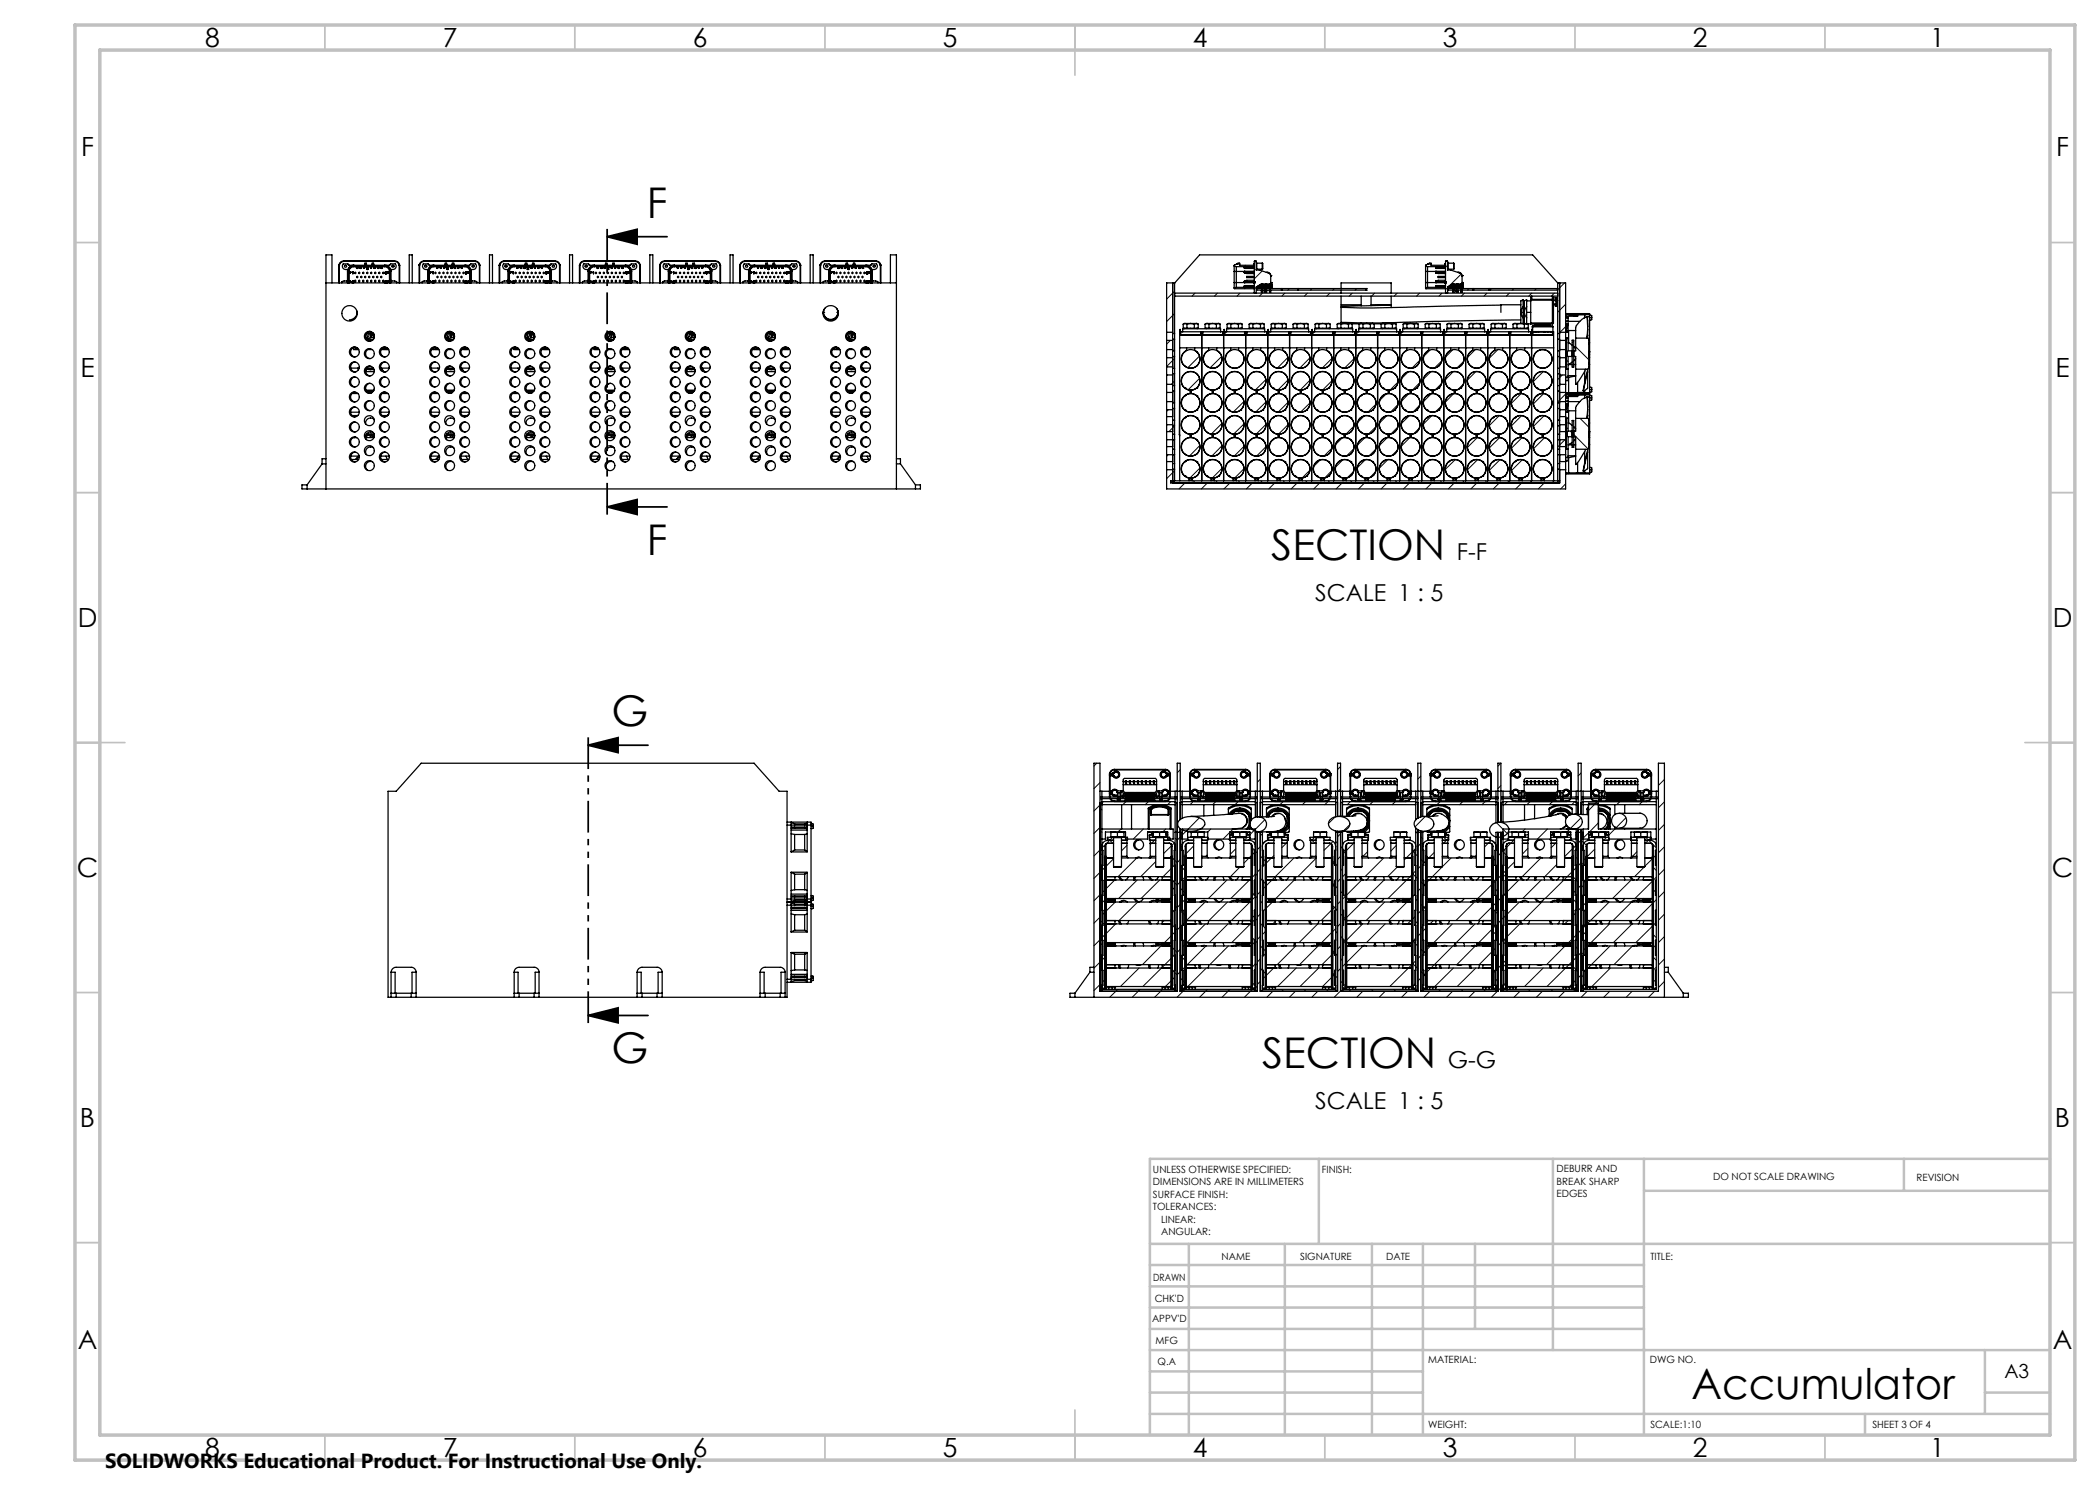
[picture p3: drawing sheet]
<svg xmlns="http://www.w3.org/2000/svg" width="420mm" height="297mm" viewBox="0 0 420 297" stroke-linecap="round" stroke-linejoin="round" font-family="sans-serif">
<defs><g id="words">
<g font-size="8.5">
<text x="129.3" y="43.6">F</text>
<text x="129.3" y="110.9">F</text>
<text x="254.3" y="112">SECTION</text>
<text x="122.3" y="145.3">G</text>
<text x="122.3" y="212.6">G</text>
<text x="252.4" y="213.7">SECTION</text>
<text x="338.3" y="279.7">Accumulator</text>
</g>
<g font-size="5.3">
<text x="41" y="9.5">8</text>
<text x="88.5" y="9.5">7</text>
<text x="138.5" y="9.5">6</text>
<text x="188.5" y="9.5">5</text>
<text x="238.5" y="9.5">4</text>
<text x="288.5" y="9.5">3</text>
<text x="338.5" y="9.5">2</text>
<text x="386" y="9.5">1</text>
<text x="16.2" y="31.3">F</text>
<text x="411.2" y="31.3">F</text>
<text x="16.1" y="75.5">E</text>
<text x="411.1" y="75.5">E</text>
<text x="15.5" y="125.5">D</text>
<text x="410.5" y="125.5">D</text>
<text x="15.4" y="175.5">C</text>
<text x="410.4" y="175.5">C</text>
<text x="16" y="225.5">B</text>
<text x="411" y="225.5">B</text>
<text x="15.5" y="269.8">A</text>
<text x="410.5" y="269.8">A</text>
<text x="41" y="291.5">8</text>
<text x="88.5" y="291.5">7</text>
<text x="138.5" y="291.5">6</text>
<text x="188.5" y="291.5">5</text>
<text x="238.5" y="291.5">4</text>
<text x="288.5" y="291.5">3</text>
<text x="338.5" y="291.5">2</text>
<text x="386" y="291.5">1</text>
</g>
<g font-size="4.7">
<text x="291.4" y="112">F-F</text>
<text x="263" y="120.2">SCALE 1 : 5</text>
<text x="289.6" y="213.7">G-G</text>
<text x="263" y="221.9">SCALE 1 : 5</text>
</g>
<text font-size="4.1" x="21" y="293.7">SOLIDWORKS Educational Product. For Instructional Use Only.</text>
<text font-size="3.9" x="400.9" y="275.5">A3</text>
<g font-size="2">
<text x="230.6" y="234.6">UNLESS OTHERWISE SPECIFIED:</text>
<text x="230.6" y="237.1">DIMENSIONS ARE IN MILLIMETERS</text>
<text x="230.6" y="239.6">SURFACE FINISH:</text>
<text x="264.4" y="234.6">FINISH:</text>
<text x="311.3" y="234.5">DEBURR AND</text>
<text x="311.3" y="237">BREAK SHARP</text>
<text x="311.3" y="239.5">EDGES</text>
<text x="342.6" y="236">DO NOT SCALE DRAWING</text>
<text x="383.3" y="236.2">REVISION</text>
<text x="230.6" y="242.1">TOLERANCES:</text>
<text x="232.2" y="244.6">LINEAR:</text>
<text x="232.2" y="247.1">ANGULAR:</text>
<text x="244.3" y="252">NAME</text>
<text x="260" y="251.9">SIGNATURE</text>
<text x="277.2" y="251.9">DATE</text>
<text x="330.1" y="251.9">TITLE:</text>
<text x="230.6" y="256.1">DRAWN</text>
<text x="230.9" y="260.3">CHK'D</text>
<text x="230.4" y="264.4">APPV'D</text>
<text x="231.1" y="268.8">MFG</text>
<text x="231.5" y="273">Q.A</text>
<text x="285.6" y="272.5">MATERIAL:</text>
<text x="330" y="272.5">DWG NO.</text>
<text x="285.6" y="285.5">WEIGHT:</text>
<text x="330.1" y="285.6">SCALE:1:10</text>
<text x="374.5" y="285.6">SHEET 3 OF 4</text>
</g>
</g></defs>
<g fill="none" stroke="#000" stroke-width=".25">
<path d="M65.2 56.6h114.1M66.4 56.6v-5.6h-1.2v46.8M67.8 53.1v3.5M67.8 53v.1M67.9 53l-.1 .1M67.9 53v3.6M67.9 53h-.1M67.9 53h.1M68.8 52.3a.95 .95 0 0 0-.9 .7M68.8 52.2a.97 .97 0 0 0-1 .8M68.8 52.2v.1M68.8 52.3h10.1"/>
<path d="M68.8 52.2h10.1M69.5 56.5h.1M69.5 54.3h.1M69.5 56l-.1 .2-.9 .1-.1 .3M69.5 54.3v2.3M69.6 54.3v2.3M69.7 56.5h.1M69.7 54.3h.1M69.7 54.3v2.3M69.8 56.3h.1M69.8 56.1l.1 .1M69.8 54.4h.1"/>
<path d="M69.8 54.3l.1 .1M69.8 54.3v2.3M69.9 56.3l-.1 .1M69.9 56.3v.1M69.9 56.4l-.1 .1M69.9 56.2v.1M69.9 54.5h-.1M69.9 54.5v.1M69.9 54.6h-.1M69.9 54.4h.1M69.9 54.4h.2M69.9 56.3h.2"/>
<path d="M69.9 56.4h.2M69.9 56.2h.2M69.9 54.6h.2M70.1 56.3h.1M70.1 56.3v.1M70.1 56.2v.1M70.1 56.2l.1 .1M70.1 54.5v.1M70.1 54.5h.1M70.1 54.4h.1M70.1 54.4v.1M70.2 56.3l-.1 .1"/>
<path d="M70.2 56.3h.1M70.2 54.5l-.1 .1M70.2 54.4v.1M70.4 56.3h.1M70.4 56.3v.3M70.5 54.4l.1 .3zM70.5 56.4h.2v.2M70.6 56.3h.1M70.6 56.5h.1M70.6 56.3l-.1 .3M70.6 56.5v.1M70.6 56.4h.1"/>
<path d="M70.6 56.4l.1 .2M70.6 56.4v.1M70.7 56.3h.1M70.7 56.5h.1M70.7 56.3l-.2 .1M70.8 53.1a1.21 1.21 0 0 0-1.2 1.2M70.8 53.2a1.09 1.09 0 0 0-1.1 1.1M70.8 53.1a1.07 1.07 0 0 0-1.3 1.2M70.8 53.3a.96 .96 0 0 0-1 1M70.8 53.1h6.1M70.8 53.2h6.1M70.8 53.3h6.1"/>
<path d="M70.8 53.2v.1M71.2 53.3l.1 .1M71.3 53.4h.1M71.3 53.6l.1 .1M71.3 53.6h.1M71.3 53.4v.2M71.4 53.3v.1M71.4 53.6h.1M71.4 53.4h.1M71.4 53.6v.1M71.4 53.7h.1M71.4 53.4v.2"/>
<path d="M71.5 53.6l-.1 .1M71.5 53.4v.2M71.6 53.3l-.1 .1M71.9 53.3l.1 .1M72 53.4h.1M72 53.6l.1 .1M72 53.6h.1M72 53.4v.2M72.1 53.3v.1M72.1 53.6h.1M72.1 53.4h.1M72.1 53.6v.1"/>
<path d="M72.1 53.7h.1M72.1 53.4v.2M72.2 53.6l-.1 .1M72.2 53.4v.2M72.3 53.3l-.1 .1M72.6 53.3l.1 .1M72.7 53.4h.1M72.7 53.6l.1 .1M72.7 53.6h.1M72.7 53.4v.2M72.8 53.3v.1M72.8 53.6v.1"/>
<path d="M72.8 53.6h.1M72.8 53.7h.1M72.8 53.4v.2M72.8 53.4h.1M72.9 53.6l-.1 .1M72.9 53.4v.2M73 53v.1M73 53.1h-3.2l-.2-.3h-.9a.74 .74 0 0 0-.1 .9 .74 .74 0 0 0 .9 .2v.2M73 53h.3M73 53v-.4h.3v.4M73 53.1h.1M73 53.3l-.1 .1"/>
<path d="M73.3 53.3l.1 .1M73.3 53v.1M73.3 53.1h1.1M73.3 53.1h.1M73.4 53.4h.1M73.4 53.8v.1M73.4 53.8h.1M73.4 53.4v.4M73.4 53.3v.1M73.4 53.8h.2M73.4 53.9h.2M73.6 53.4h.1"/>
<path d="M73.6 53.8v.1M73.6 53.8h.1M73.6 53.4v.4M73.6 53.3v.1M73.7 53.3l-.1 .1M74 53.3l.1 .1M74.1 53.4h.1M74.1 53.6l.1 .1M74.1 53.6h.1M74.1 53.4v.2M74.2 53.3v.1M74.2 53.6v.1"/>
<path d="M74.2 53.6h.1M74.2 53.7h.1M74.2 53.4v.2M74.2 53.4h.1M74.3 53.6l-.1 .1M74.3 53.4v.2M74.4 53v.1M74.4 53.3l-.1 .1M74.4 53h.4M74.4 53v-.4h.3l.1 .4M74.4 53.1h.1M74.7 53.3l.1 .1"/>
<path d="M74.8 53v.1M74.8 53.1h3.1l.2-.3h1a.74 .74 0 0 1 0 .9 .74 .74 0 0 1-.9 .2v.2M74.8 53.1h.1M74.8 53.4h.1M74.8 53.6l.1 .1M74.8 53.6h.1M74.8 53.4v.2M74.9 53.3v.1M74.9 53.6v.1M74.9 53.6h.1M74.9 53.7h.1M74.9 53.4v.2"/>
<path d="M74.9 53.4h.1M75 53.6l-.1 .1M75 53.4v.2M75.1 53.3l-.1 .1M75.4 53.3l.1 .1M75.5 53.4h.1M75.5 53.6l.1 .1M75.5 53.6h.1M75.5 53.4v.2M75.6 53.3v.1M75.6 53.6h.1M75.6 53.4h.1"/>
<path d="M75.6 53.6v.1M75.6 53.7h.1M75.6 53.4v.2M75.7 53.6l-.1 .1M75.7 53.4v.2M75.8 53.3l-.1 .1M76.1 53.3l.1 .1M76.2 53.4h.1M76.2 53.6l.1 .1M76.2 53.6h.1M76.2 53.4v.2M76.3 53.3v.1"/>
<path d="M76.3 53.6h.1M76.3 53.4h.1M76.3 53.6v.1M76.3 53.7h.1M76.3 53.4v.2M76.4 53.6l-.1 .1M76.4 53.4v.2M76.5 53.3l-.1 .1M76.9 53.1a1.21 1.21 0 0 1 1.2 1.2M76.9 53.2a1.09 1.09 0 0 1 1.1 1.1M76.9 53.1a1.04 1.04 0 0 1 1.3 1.2M76.9 53.3a.96 .96 0 0 1 1 1"/>
<path d="M76.9 53.2v.1M77 56.3h.1M77 56.3h.1v.1M77 54.5h.1M77 54.5h.2M77.1 56.3h.1M77.1 54.5h.1M77.1 54.4h.1M77.1 54.6h.1M77.1 54.5l.1 .2M77.1 54.4l.1 .3M77.1 56.4l-.1 .2"/>
<path d="M77.1 54.4l-.1 .1M77.1 56.4h.1M77.2 54.4h.1M77.2 54.7h.1M77.2 54.6h.1M77.2 56.5h.1M77.2 56.3h.1M77.2 54.5h.1M77.2 56.5v.1M77.2 56.6h.1M77.2 54.4v.3M77.2 54.5v.2"/>
<path d="M77.2 54.4l.1 .1M77.3 54.5h.1M77.3 54.5h-.1M77.3 56.3h.1M77.3 56.6h.1M77.3 56.5h.1M77.3 56.4h.1M77.3 56.4v.1M77.3 56.3v.1M77.3 56.5v.1M77.4 56.4v.1M77.5 56.3l.1 .1"/>
<path d="M77.5 56.3h.1M77.5 54.5l.1 .1M77.5 54.5h.1M77.5 54.4v.1M77.6 56.3h.1M77.6 56.3v.1M77.6 56.2l-.1 .1M77.6 56.2v.1M77.6 54.5v.1M77.6 54.4h-.1M77.6 54.4h.1M77.6 54.4h.2"/>
<path d="M77.6 56.3h.2M77.6 56.4h.2M77.6 56.2h.2M77.6 54.6h.2M77.6 54.4v.1M77.8 56.4l.1 .1M77.8 56.3v.1M77.8 56.3l.1 .1M77.8 56.2v.1M77.8 54.6h.1M77.8 54.5v.1M77.8 54.5h.1"/>
<path d="M77.8 54.4h.1M77.9 56.3h-.1M77.9 56.1l-.1 .1M77.9 54.3l-.1 .1M77.9 56.5h.1M77.9 54.3h.1M77.9 54.3v2.3M78 54.3v2.3M78.1 56.5h.1M78.1 54.3h.1M78.1 54.3v2.3M78.2 56l.1 .2 .9 .1 .1 .3"/>
<path d="M78.2 54.3v2.3M78.9 52.3a.94 .94 0 0 1 .9 .7M78.9 52.2v.1M78.9 52.2a.97 .97 0 0 1 1 .8M79.8 53h.1M79.8 53l.1 .1M79.8 53v3.6M79.9 53v.1M79.9 53.1v3.5M81.8 56.6v-5.6h.6v5.6M83.8 53v.1M83.8 53.1v3.5"/>
<path d="M83.9 53h-.1M83.9 53l-.1 .1M83.9 53v3.6M84.8 52.2a1.05 1.05 0 0 0-1 .8M84.8 52.2v.1M84.8 52.3a.94 .94 0 0 0-.9 .7M84.8 52.3h10.2M84.8 52.2h10.2M85.5 54.3h.2M85.5 56.5h.2M85.5 56l-.1 .2-.8 .1-.2 .3M85.5 54.3v2.3"/>
<path d="M85.7 54.3v2.3M85.8 56.5h.1M85.8 54.3h.1M85.8 54.3v2.3M85.9 56.3h.1M85.9 54.4h.1M85.9 54.3v.1M85.9 56.1v.1M85.9 54.3v2.3M85.9 56.3v.1M85.9 56.4v.1M85.9 54.5h.1"/>
<path d="M85.9 54.5v.1M85.9 54.6h.1M85.9 56.2v.1M85.9 54.4h.2M85.9 56.3h.2M85.9 56.4h.2M85.9 56.2h.2M85.9 54.6h.2M86.1 56.3h.1M86.1 54.5v.1M86.1 56.3v.1M86.1 56.2v.1"/>
<path d="M86.1 54.4h.1M86.1 56.2l.1 .1M86.1 54.4v.1M86.2 54.5l-.1 .1M86.2 56.3h.1M86.2 56.3l-.1 .1M86.2 54.4v.1M86.4 56.3l.1 .3M86.5 56.3l-.1 .1M86.5 54.4h.1v.3zM86.5 56.5l.1 .1M86.6 56.5h.1"/>
<path d="M86.6 56.5l.1-.1v.2M86.6 56.3h.1M86.6 56.3l-.1 .1M86.7 56.4h.1M86.7 56.3h.1M86.7 56.4h-.1M86.7 56.4v.1M86.7 56.5h.1M86.7 56.3h-.1v.3M86.7 56.5v.1M86.8 53.1a1.14 1.14 0 0 0-1.1 1.2M86.8 53.2a1.02 1.02 0 0 0-1 1.1"/>
<path d="M86.8 53.1a1.06 1.06 0 0 0-1.3 1.2M86.8 53.3a.9 .9 0 0 0-.9 1M86.8 53.1h6.2M86.8 53.2h6.2M86.8 53.3h6.2M86.8 53.2v.1M87.2 53.3l.1 .1M87.3 53.4h.1M87.3 53.6h.1M87.3 53.6l.1 .1M87.3 53.4v.2M87.4 53.3v.1"/>
<path d="M87.4 53.6v.1M87.4 53.6h.1M87.4 53.7h.1M87.4 53.4v.2M87.5 53.4h.1M87.5 53.6v.1M87.5 53.6h.1M87.5 53.4v.2M87.5 53.3v.1M87.6 53.6l-.1 .1M87.6 53.4v.2M87.6 53.3v.1"/>
<path d="M87.9 53.3l.2 .1M88.1 53.4h.1M88.1 53.6v.1M88.1 53.6h.1M88.1 53.4v.2M88.1 53.3v.1M88.1 53.7h.1M88.2 53.4h.1M88.2 53.6v.1M88.2 53.6h.1M88.2 53.4v.2M88.2 53.3v.1"/>
<path d="M88.3 53.3l-.1 .1M88.7 53.3l.1 .1M88.8 53.4h.1M88.8 53.6h.1M88.8 53.6v.1M88.8 53.4v.2M88.8 53.3v.1M88.8 53.7h.1M88.9 53.4h.1M88.9 53.3v.1M88.9 53.6v.1M88.9 53.6h.1"/>
<path d="M88.9 53.4v.2M89 53.1h.1M89 53v.1M89 53.1h-3.1l-.3-.3h-.9a.79 .79 0 0 0 0 .9 .79 .79 0 0 0 .8 .3v.1M89 53h.4M89 53v-.4h.3l.1 .4M89 53.3l-.1 .1M89.3 53.3l.1 .1M89.4 53v.1M89.4 53.1h1M89.4 53.1h.1M89.4 53.4h.1"/>
<path d="M89.4 53.8l.1 .1M89.4 53.8h.1M89.4 53.4v.4M89.5 53.3v.1M89.5 53.8v.1M89.5 53.8h.1M89.5 53.9h.1M89.5 53.4v.4M89.6 53.4h.1M89.6 53.8h.1M89.6 53.8v.1M89.6 53.4v.4"/>
<path d="M89.6 53.3v.1M89.7 53.8l-.1 .1M89.7 53.4v.4M89.8 53.3l-.1 .1M90 53.3l.1 .1M90.1 53.4h.1M90.1 53.6h.1M90.1 53.6l.1 .1M90.1 53.4v.2M90.2 53.3v.1M90.2 53.4h.1M90.2 53.6h.1"/>
<path d="M90.2 53.6v.1M90.2 53.7h.1M90.2 53.4v.2M90.3 53.3l-.1 .1M90.3 53.6l-.1 .1M90.3 53.4v.2M90.4 53.1h.1M90.5 53l-.1 .1M90.5 53.3l-.2 .1M90.5 53h.3M90.5 53v-.4h.3v.4M90.7 53.3l.1 .1"/>
<path d="M90.8 53v.1M90.8 53.1h3.1l.3-.3h.9a.78 .78 0 0 1 0 .9 .78 .78 0 0 1-.8 .3l-.1 .1M90.8 53.1h.1M90.8 53.4h.1M90.8 53.6h.1M90.8 53.6l.1 .1M90.8 53.4v.2M90.9 53.3v.1M90.9 53.6h.1M90.9 53.4h.2M90.9 53.6h.2M90.9 53.6v.1"/>
<path d="M90.9 53.7h.1M90.9 53.4v.2M91 53.3l-.1 .1M91.1 53.6l-.2 .1M91.1 53.4v.2M91.2 53.3l-.1 .1M91.4 53.3l.1 .1M91.5 53.4h.1M91.5 53.6l.1 .1M91.5 53.6h.1M91.5 53.4v.2M91.6 53.3v.1"/>
<path d="M91.6 53.6v.1M91.6 53.6h.1M91.6 53.7h.1M91.6 53.4v.2M91.7 53.4h.1M91.7 53.6v.1M91.7 53.6h.1M91.7 53.4v.2M91.7 53.3v.1M91.8 53.6l-.1 .1M91.8 53.4v.2M91.8 53.3v.1"/>
<path d="M92.1 53.3l.2 .1M92.3 53.4h.1M92.3 53.6v.1M92.3 53.6h.1M92.3 53.4v.2M92.3 53.3v.1M92.3 53.7h.1M92.4 53.4h.1M92.4 53.6v.1M92.4 53.6h.1M92.4 53.4v.2M92.4 53.3v.1"/>
<path d="M92.5 53.3l-.1 .1M93 53.1a1.14 1.14 0 0 1 1.1 1.2M93 53.2a1.09 1.09 0 0 1 1.1 1.1M93 53.1a1.04 1.04 0 0 1 1.2 1.2M93 53.3a.96 .96 0 0 1 .9 1M93 56.3h.1M93 53.2v.1M93.1 56.3h.1M93.1 54.5h.1M93.1 56.3h-.1M93.1 54.4v.3h.2M93.1 56.3v.1"/>
<path d="M93.1 54.5v.2M93.2 56.4h.1M93.2 54.4h.1M93.2 54.7h.1M93.2 56.4l-.2 .2M93.2 54.4h-.1M93.2 56.6h.1M93.2 54.6h.1M93.2 54.5h.1M93.2 56.3h.2M93.2 54.4h-.1v.1M93.2 54.4v.3"/>
<path d="M93.2 54.6v.1M93.3 54.4h.1M93.3 54.5h.1M93.3 56.3h.1M93.3 56.3h-.1M93.3 54.5l-.2 .1M93.3 54.5h-.1M93.3 56.4h.1M93.3 56.5h.1M93.3 56.4v.1M93.4 56.6h.1M93.4 56.3v.3"/>
<path d="M93.4 56.4h-.1M93.6 54.5h.1M93.6 54.5l.1 .1M93.6 56.3h.1M93.6 56.3l.1 .1M93.6 54.4v.1M93.7 56.3h.1M93.7 54.4h-.1M93.7 54.4h.1M93.7 54.5v.1M93.7 56.3v.1M93.7 56.2v.1"/>
<path d="M93.7 56.2l-.1 .1M93.7 56.4h.1M93.7 56.2h.1M93.7 54.6h.1M93.7 54.4v.1M93.8 56.2v.1M93.8 56.3l.1 .1M93.8 56.4l.1 .1M93.8 56.3v.1M93.8 54.5h.1M93.8 54.4h.1M93.8 54.6h.1"/>
<path d="M93.8 54.5v.1M93.9 56.3h-.1M93.9 56.1l-.1 .1M93.9 54.3l-.1 .1M93.9 56.5h.2M93.9 54.3h.2M93.9 54.3v2.3M94.1 54.3v2.3M94.1 56.5h.1M94.1 54.3h.1M94.2 56l.2 .2 .9 .1 .1 .3M94.2 54.3v2.3"/>
<path d="M95 52.3a.94 .94 0 0 1 .8 .7M95 52.2v.1M95 52.2a1.05 1.05 0 0 1 1 .8M95.8 53h.2M95.8 53h.1M95.9 53l.1 .1M95.9 53v3.6M96 53v.1M96 53.1v3.5M97.9 56.6v-5.6h.6v5.6M99.8 53.1v3.5M99.9 53l-.1 .1"/>
<path d="M99.9 53v3.6M100 53h-.1M100.9 52.3a.94 .94 0 0 0-.9 .7M100.9 52.2a1.05 1.05 0 0 0-1 .8M100.9 52.2v.1M100.9 52.3h10.1M100.9 52.2h10.1M101.6 56.5h.1M101.6 54.3h.1M101.6 56l-.1 .2-.9 .1-.2 .1v.2M101.6 54.3v2.3M101.7 54.3v2.3"/>
<path d="M101.8 54.3v2.3M101.8 56.5h.1M101.8 54.3h.1M101.9 54.4h.1M101.9 56.3h.1M101.9 56.1l.1 .1M101.9 54.3l.1 .1M101.9 54.3v2.3M102 54.5h-.1M102 56.3l-.1 .1M102 56.3v.1M102 56.4l-.1 .1"/>
<path d="M102 56.2v.1M102 54.5v.1M102 54.6h-.1M102 54.4h.1M102 56.3h.1M102 56.4h.1M102 56.2h.1M102 54.6h.1M102.1 56.3h.1M102.1 54.5v.1M102.1 54.5h.1M102.1 56.3v.1"/>
<path d="M102.1 54.4h.1M102.1 56.2v.1M102.1 56.2l.1 .1M102.1 54.4v.1M102.2 54.5l-.1 .1M102.2 56.3l-.1 .1M102.2 56.3h.1M102.2 54.4v.1M102.5 56.3l.1 .3M102.5 56.3v.3M102.5 56.3v.1M102.6 54.4h.1v.3z"/>
<path d="M102.6 56.5h.1M102.6 54.4v.1M102.7 56.3h.1M102.7 56.4h.1M102.7 56.3h-.1v.3M102.7 56.3l-.1 .1M102.8 56.4h.1M102.8 56.5h.1M102.8 56.4v.2zM102.8 56.4l-.2 .1M102.8 53.1a1.14 1.14 0 0 0-1.1 1.2M102.8 53.2a1.09 1.09 0 0 0-1 1.1"/>
<path d="M102.8 53.1a1.04 1.04 0 0 0-1.2 1.2M102.8 53.3a.96 .96 0 0 0-.9 1M102.8 53.1h6.2M102.8 53.2h6.2M102.8 53.2v.1M102.8 53.3h6.2M103.3 53.3l.1 .1M103.4 53.4h.1M103.4 53.6l.1 .1M103.4 53.6h.1M103.4 53.4v.2M103.4 53.3l.1 .1"/>
<path d="M103.5 53.6v.1M103.5 53.6h.1M103.5 53.4v.2M103.5 53.7h.1M103.5 53.3v.1M103.5 53.4h.1M103.6 53.6l-.1 .1M103.6 53.4v.2M103.7 53.3l-.1 .1M104 53.3l.1 .1M104.1 53.4h.1M104.1 53.6l.1 .1"/>
<path d="M104.1 53.6h.1M104.1 53.4v.2M104.1 53.3l.1 .1M104.2 53.4h.1M104.2 53.6h.1M104.2 53.6v.1M104.2 53.7h.1M104.2 53.4v.2M104.2 53.3v.1M104.3 53.6l-.1 .1M104.3 53.4v.2M104.4 53.3l-.1 .1"/>
<path d="M104.7 53.3l.1 .1M104.8 53.4h.1M104.8 53.6l.1 .1M104.8 53.6h.1M104.8 53.4v.2M104.8 53.3l.1 .1M104.9 53.4h.1M104.9 53.6h.1M104.9 53.6v.1M104.9 53.7h.1M104.9 53.4v.2M104.9 53.3v.1"/>
<path d="M105 53.6l-.1 .1M105 53.4v.2M105 53v.1M105 53.1h-3l-.3-.3h-1a.78 .78 0 0 0 0 .9 .78 .78 0 0 0 .9 .3v.1M105 53.1h.1M105 53h.4M105 53l.1-.4h.3v.4M105.1 53.3l-.1 .1M105.3 53.3l.1 .1M105.4 53v.1M105.4 53.1h.1M105.4 53.1h1.1"/>
<path d="M105.4 53.4h.2M105.4 53.8h.2M105.4 53.8l.2 .1M105.4 53.4v.4M105.5 53.3l.1 .1M105.6 53.8v.1M105.6 53.8h.1M105.6 53.4v.4M105.6 53.9h.1M105.6 53.4h.1M105.7 53.3l-.1 .1M105.7 53.8l-.1 .1"/>
<path d="M105.7 53.4v.4M105.8 53.3l-.1 .1M106.1 53.3l.1 .1M106.2 53.4h.1M106.2 53.6h.1M106.2 53.6l.1 .1M106.2 53.4v.2M106.3 53.3v.1M106.3 53.6v.1M106.3 53.6h.1M106.3 53.4v.2M106.3 53.7h.1"/>
<path d="M106.3 53.4h.1M106.4 53.6l-.1 .1M106.4 53.4v.2M106.5 53v.1M106.5 53.3l-.1 .1M106.5 53.1h.1M106.5 53h.3M106.5 53v-.4h.3v.4M106.8 53.3l.1 .1M106.8 53l.1 .1M106.8 53.1h3.1l.3-.3h.9a.77 .77 0 0 1 0 .9 .77 .77 0 0 1-.8 .3v.1M106.9 53.4h.1"/>
<path d="M106.9 53.6h.1M106.9 53.6l.1 .1M106.9 53.4v.2M106.9 53.3l.1 .1M107 53.6v.1M107 53.6h.1M107 53.4v.2M107 53.7h.1M107 53.4h.1M107 53.3v.1M107.1 53.6l-.1 .1M107.1 53.4v.2"/>
<path d="M107.2 53.3l-.1 .1M107.5 53.3l.1 .1M107.6 53.4h.1M107.6 53.6h.1M107.6 53.6l.1 .1M107.6 53.4v.2M107.6 53.3l.1 .1M107.7 53.6v.1M107.7 53.6h.1M107.7 53.4v.2M107.7 53.7h.1M107.7 53.4h.1"/>
<path d="M107.7 53.3v.1M107.8 53.6l-.1 .1M107.8 53.4v.2M107.9 53.3l-.1 .1M108.2 53.3l.1 .1M108.3 53.4h.1M108.3 53.6l.1 .1M108.3 53.6h.1M108.3 53.4v.2M108.3 53.3l.1 .1M108.4 53.6v.1M108.4 53.6h.1"/>
<path d="M108.4 53.4v.2M108.4 53.7h.1M108.4 53.4h.1M108.4 53.3v.1M108.5 53.6l-.1 .1M108.5 53.4v.2M108.6 53.3l-.1 .1M109 53.1a1.14 1.14 0 0 1 1.2 1.2M109 53.2a1.02 1.02 0 0 1 1.1 1.1M109 53.1a1.06 1.06 0 0 1 1.3 1.2M109 53.3a.9 .9 0 0 1 1 1M109 53.2v.1"/>
<path d="M109 56.3h.2zM109.1 56.3h.1M109.1 54.5h.1M109.1 54.4h.1M109.1 54.4h.2v.1M109.1 54.5l.2 .1M109.1 54.4v.3M109.1 54.5l.2-.1v.1M109.1 54.6l.1 .1M109.2 54.6h.1M109.2 54.5h.1M109.2 54.6v.1l.1-.1"/>
<path d="M109.2 56.4h.1M109.2 54.7h.1M109.2 56.3v.1M109.2 56.4l-.2 .2M109.2 56.4l-.1 .2M109.3 54.7h.1M109.3 54.6h.1M109.3 54.4h.1M109.3 56.6h.1M109.3 54.5h.1M109.3 54.5v.1M109.3 56.3h.1"/>
<path d="M109.3 56.4l.1 .1M109.3 56.4h.1M109.3 54.6v.1M109.4 56.3h.1M109.4 56.5h.1M109.4 56.4h.1M109.4 56.3h-.1h.1v.1M109.4 56.3v.1M109.4 56.4l.1 .1M109.4 56.6h.1M109.4 56.5v.1M109.5 56.5l-.1 .1"/>
<path d="M109.6 56.3l.1 .1M109.6 56.3h.1M109.6 54.5l.1 .1M109.6 54.5h.1M109.6 54.4v.1M109.7 56.3h.1M109.7 56.3v.1M109.7 56.2l-.1 .1M109.7 56.2v.1M109.7 54.5v.1M109.7 54.4h.1M109.7 54.4h-.1"/>
<path d="M109.7 54.4h.2M109.7 56.3h.2M109.7 54.4v.1M109.7 56.4h.2M109.7 56.2h.2M109.7 54.6h.2M109.9 56.3l.1 .1M109.9 56.4l.1 .1M109.9 56.3v.1M109.9 54.6h.1M109.9 54.5v.1M109.9 54.5h.1"/>
<path d="M109.9 54.4h.1M109.9 56.2v.1M110 56.3h-.1M110 56.1l-.1 .1M110 54.3l-.1 .1M110 56.5h.1M110 54.3h.1M110 54.3v2.3M110.1 54.3v2.3M110.2 54.3h.1M110.2 56.5h.1M110.2 54.3v2.3"/>
<path d="M110.3 56l.1 .2 .9 .1 .1 .3M110.3 54.3v2.3M111 52.3a.94 .94 0 0 1 .9 .7M111 52.2v.1M111 52.2a1.05 1.05 0 0 1 1 .8M111.9 53h.1M111.9 53l.1 .1M111.9 53v3.6M112 53v.1M112 53.1v3.5M113.9 56.6v-5.6h.6v5.6M115.9 53.1v3.5"/>
<path d="M115.9 53v.1M116 53l-.1 .1M116 53v3.6M116 53h-.1M116 53h.1M116.9 52.2a.97 .97 0 0 0-1 .8M116.9 52.2v.1M116.9 52.3a.95 .95 0 0 0-.9 .7M116.9 52.3h10.1M116.9 52.2h10.1M117.6 54.3h.1M117.6 56.5h.1"/>
<path d="M117.6 56l-.1 .2-.9 .1-.1 .3M117.6 54.3v2.2M117.6 56.5l.1 .1M117.7 54.3v2.3M117.8 56.5h.1M117.8 54.3h.1M117.8 54.3v2.3M117.9 56.3h.1M117.9 56.1l.1 .1M117.9 54.3l.1 .1M117.9 54.4h.1M117.9 54.3v2.3"/>
<path d="M118 56.3l-.1 .1M118 56.3v.1M118 56.4l-.1 .1M118 56.2v.1M118 54.4h.1M118 54.5h-.1M118 54.5v.1M118 54.6h-.1M118 54.4h.2M118 56.3h.2M118 56.4h.2M118 56.2h.2"/>
<path d="M118 54.6h.2M118.2 56.3h.1M118.2 54.4h.1M118.2 54.5v.1M118.2 56.3v.1M118.2 56.2v.1M118.2 54.5h.1M118.2 56.2l.1 .1M118.2 54.4v.1M118.3 54.5l-.1 .1M118.3 56.3l-.1 .1M118.3 56.3h.1"/>
<path d="M118.3 54.4v.1M118.6 56.3h.1M118.6 56.3v.3M118.6 56.3l-.1 .1M118.6 54.4l.1 .3zM118.7 56.3h.1M118.7 56.5h.1M118.7 56.4l.1 .2M118.7 56.3l-.1 .3M118.7 56.4h-.1M118.7 56.3h-.1M118.7 54.4l-.1 .1"/>
<path d="M118.7 56.4h.1M118.7 56.4v.1M118.8 56.3h.1M118.8 56.5h.1M118.9 53.1a1.21 1.21 0 0 0-1.2 1.2M118.9 53.2a1.09 1.09 0 0 0-1.1 1.1M118.9 53.1a1.07 1.07 0 0 0-1.3 1.2M118.9 53.3a.96 .96 0 0 0-1 1M118.9 53.1h6.2M118.9 53.2h6.2M118.9 53.3h6.2M118.9 53.2v.1"/>
<path d="M119.3 53.3l.1 .1M119.4 53.4h.1M119.4 53.6h.1M119.4 53.6l.1 .1M119.4 53.4v.2M119.5 53.3v.1M119.5 53.6h.1M119.5 53.4h.1M119.5 53.6v.1M119.5 53.7h.1M119.5 53.4v.2M119.6 53.3l-.1 .1"/>
<path d="M119.6 53.6l-.1 .1M119.6 53.4v.2M119.7 53.3l-.1 .1M120 53.3l.1 .1M120.1 53.4h.1M120.1 53.6h.1M120.1 53.6l.1 .1M120.1 53.4v.2M120.2 53.3v.1M120.2 53.6h.1M120.2 53.4h.1M120.2 53.6v.1"/>
<path d="M120.2 53.7h.1M120.2 53.4v.2M120.3 53.3l-.1 .1M120.3 53.6l-.1 .1M120.3 53.4v.2M120.4 53.3l-.1 .1M120.7 53.3l.1 .1M120.8 53.4h.1M120.8 53.6h.1M120.8 53.6l.1 .1M120.8 53.4v.2M120.9 53.3v.1"/>
<path d="M120.9 53.6v.1M120.9 53.6h.1M120.9 53.7h.1M120.9 53.4v.2M120.9 53.4h.1M121 53.3l-.1 .1M121 53.6l-.1 .1M121 53.4v.2M121.1 53v.1M121.1 53.1h-3.1l-.3-.3h-.9a.74 .74 0 0 0-.1 .9 .74 .74 0 0 0 .9 .2l.1 .2M121.1 53h.3M121.1 53v-.4h.3v.4"/>
<path d="M121.1 53.1h.1M121.1 53.3l-.1 .1M121.4 53.3l.1 .1M121.4 53v.1M121.4 53.1h1.1M121.4 53.1h.1M121.5 53.4h.1M121.5 53.8l.1 .1M121.5 53.8h.1M121.5 53.4v.4M121.5 53.3l.1 .1M121.6 53.8v.1"/>
<path d="M121.6 53.8h.1M121.6 53.9h.1M121.6 53.4v.4M121.7 53.4h.1M121.7 53.8v.1M121.7 53.8h.1M121.7 53.4v.4M121.7 53.3v.1M121.8 53.3l-.1 .1M122.1 53.3l.1 .1M122.2 53.4h.1M122.2 53.6h.1"/>
<path d="M122.2 53.6l.1 .1M122.2 53.4v.2M122.3 53.3v.1M122.3 53.6v.1M122.3 53.6h.1M122.3 53.7h.1M122.3 53.4v.2M122.3 53.4h.1M122.4 53.3l-.1 .1M122.4 53.6l-.1 .1M122.4 53.4v.2M122.5 53v.1"/>
<path d="M122.5 53.3l-.1 .1M122.5 53h.4M122.5 53l.1-.4h.2l.1 .4M122.5 53.1h.1M122.8 53.3l.1 .1M122.9 53v.1M122.9 53.1h3.1l.3-.3h.9a.74 .74 0 0 1 0 .9 .74 .74 0 0 1-.8 .2l-.1 .2M122.9 53.1h.1M122.9 53.4h.1M122.9 53.6l.1 .1M122.9 53.6h.1M122.9 53.4v.2"/>
<path d="M123 53.3v.1M123 53.6v.1M123 53.6h.1M123 53.7h.1M123 53.4v.2M123 53.4h.1M123.1 53.6l-.1 .1M123.1 53.4v.2M123.2 53.3l-.1 .1M123.5 53.3l.1 .1M123.6 53.4h.1M123.6 53.6l.1 .1"/>
<path d="M123.6 53.6h.1M123.6 53.4v.2M123.7 53.3v.1M123.7 53.4h.1M123.7 53.6h.1M123.7 53.6v.1M123.7 53.7h.1M123.7 53.4v.2M123.8 53.3l-.1 .1M123.8 53.6l-.1 .1M123.8 53.4v.2M123.9 53.3l-.1 .1"/>
<path d="M124.2 53.3l.1 .1M124.3 53.4h.1M124.3 53.6h.1M124.3 53.6l.1 .1M124.3 53.4v.2M124.4 53.3v.1M124.4 53.6h.1M124.4 53.4h.1M124.4 53.6v.1M124.4 53.7h.1M124.4 53.4v.2M124.5 53.3l-.1 .1"/>
<path d="M124.5 53.6l-.1 .1M124.5 53.4v.2M124.6 53.3l-.1 .1M125.1 53.1a1.21 1.21 0 0 1 1.1 1.2M125.1 53.2a1.09 1.09 0 0 1 1 1.1M125.1 53.1a1.07 1.07 0 0 1 1.2 1.2M125.1 53.3a.96 .96 0 0 1 .9 1M125.1 53.2v.1M125.1 56.3h.1M125.1 56.3l.1 .1M125.2 56.3h.1M125.2 54.5h.1"/>
<path d="M125.2 54.4h.1M125.2 54.6h.1M125.2 54.5l.1 .2M125.2 56.3l-.1 .3M125.2 54.4v.3M125.2 54.4v.1M125.2 56.4h.1M125.2 54.4h.2l-.1 .1M125.2 56.4l-.1 .2M125.3 54.4h.1M125.3 54.7h.1M125.3 54.6h.1"/>
<path d="M125.3 56.5h.1M125.3 56.5v.1M125.3 54.5h.1M125.3 56.6h.1M125.3 56.3h.1M125.3 56.3l.1 .1M125.3 54.6l-.1 .1M125.3 54.4v.1M125.3 54.5v.2M125.4 54.5h.1M125.4 56.4v.1M125.4 56.4h.1"/>
<path d="M125.4 56.3h.1M125.4 56.6h.1M125.4 56.5h.1M125.4 56.5v.1M125.4 56.3l.1 .1M125.4 56.4l.1 .1M125.5 56.4h.1M125.5 56.5h.1M125.5 56.4h-.1M125.5 56.5v.1M125.7 54.5h.1M125.7 56.3h.1"/>
<path d="M125.7 56.3l.1 .1M125.7 54.5l.1 .1M125.7 54.4v.1M125.8 56.3h.1M125.8 56.2l-.1 .1M125.8 56.2v.1M125.8 56.3v.1M125.8 54.5v.1M125.8 54.4h.1M125.8 54.4h-.1M125.8 56.4h.1M125.8 56.2h.1"/>
<path d="M125.8 54.6h.1M125.8 54.4v.1M125.9 54.6h.1M125.9 54.5v.1M125.9 54.5h.1M125.9 56.2v.1M125.9 54.4h.1M125.9 56.4l.1 .1M125.9 56.3v.1M125.9 56.3l.1 .1M126 56.3h-.1M126 56.1l-.1 .1"/>
<path d="M126 54.3l-.1 .1M126 56.5h.1M126 54.3h.1M126 54.3v2.3M126.1 54.3v2.3M126.2 54.3h.1M126.2 56.5h.1M126.2 54.3v2.3M126.3 56l.1 .2 .9 .1 .2 .3M126.3 56.5v.1M126.3 54.3v2.2M127 52.3a.94 .94 0 0 1 .9 .7"/>
<path d="M127 52.2v.1M127 52.2a.97 .97 0 0 1 1 .8M127.9 53h.1M128 53l.1 .1M128 53v3.6M128.1 53.1v3.5M130 56.6v-5.6h.6v5.6M131.9 53v.1M131.9 53.1v3.5M132 53h-.1M132 53l-.1 .1M132 53v3.6"/>
<path d="M132.9 52.2a1.05 1.05 0 0 0-1 .8M132.9 52.2v.1M132.9 52.3a.94 .94 0 0 0-.9 .7M132.9 52.3h10.2M132.9 52.2h10.2M133.7 56.5h.1M133.7 54.3h.1M133.7 56l-.1 .2-.9 .1-.2 .3M133.7 54.3v2.3M133.8 54.3v2.3M133.9 56.5h.1M133.9 54.3h.1"/>
<path d="M133.9 54.3v2.3M134 54.3l.1 .1M134 54.4h.1M134 56.3h.1M134 56.1l.1 .1M134 54.3v2.3M134.1 54.4h.1M134.1 56.3l-.1 .1M134.1 54.5h-.1M134.1 54.5v.1M134.1 54.6h-.1M134.1 56.3v.1"/>
<path d="M134.1 56.4l-.1 .1M134.1 56.2v.1M134.1 56.3h.1M134.1 56.4h.1M134.1 56.2h.1M134.1 54.6h.1M134.2 56.3h.1M134.2 56.3v.1M134.2 54.4h.1M134.2 54.5v.1M134.2 54.5h.1M134.2 56.2v.1"/>
<path d="M134.2 56.2l.1 .1M134.2 54.4v.1M134.3 56.3l-.1 .1M134.3 54.5l-.1 .1M134.3 56.3h.1M134.3 54.4v.1M134.6 56.3h.1M134.6 56.3v.3M134.7 56.5h.1M134.7 56.3h.1M134.7 54.4h.1M134.7 54.7h.1"/>
<path d="M134.7 56.3h.2M134.7 56.3v.3M134.8 56.3h.1M134.8 54.4v.3M134.8 56.4h.1M134.8 56.4h-.1M134.8 56.4v.1M134.8 56.5h.1M134.8 56.3h-.1v.3M134.9 56.4l-.1 .2M134.9 56.4l-.2 .1M134.9 53.1a1.14 1.14 0 0 0-1.1 1.2"/>
<path d="M134.9 53.2a1.02 1.02 0 0 0-1 1.1M134.9 53.1a1.06 1.06 0 0 0-1.2 1.2M134.9 53.3a.9 .9 0 0 0-.9 1M134.9 53.1h6.2M134.9 53.2h6.2M134.9 53.3h6.2M134.9 53.2v.1M135.4 53.3l.1 .1M135.5 53.4h.1M135.5 53.6h.1M135.5 53.6v.1M135.5 53.4v.2"/>
<path d="M135.5 53.3v.1M135.5 53.7h.1M135.6 53.4h.1M135.6 53.6h.1M135.6 53.6v.1M135.6 53.3v.1M135.7 53.6l-.1 .1M135.7 53.4v.2M135.7 53.3v.1M136.1 53.3l.1 .1M136.2 53.4h.1M136.2 53.6v.1"/>
<path d="M136.2 53.6h.1M136.2 53.4v.2M136.2 53.3v.1M136.2 53.7h.1M136.3 53.4h.1M136.3 53.6h.1M136.3 53.6v.1M136.3 53.4v.2M136.3 53.3v.1M136.5 53.3l-.2 .1M136.8 53.3l.1 .1M136.9 53.4h.1"/>
<path d="M136.9 53.6v.1M136.9 53.6h.1M136.9 53.4v.2M136.9 53.3v.1M136.9 53.7h.1M137 53.3v.1M137 53.4h.1M137 53.6v.1M137 53.6h.1M137 53.4v.2M137.1 53.6l-.1 .1M137.1 53.4v.2"/>
<path d="M137.1 53v.1M137.1 53.1h-3.1l-.3-.3h-.9a.77 .77 0 0 0 0 .9 .77 .77 0 0 0 .8 .3l.1 .1M137.1 53h.4M137.1 53l.1-.4h.2l.1 .4M137.1 53.1h.1M137.2 53.3l-.1 .1M137.4 53.3l.1 .1M137.5 53v.1M137.5 53.1h1M137.5 53.1h.1M137.5 53.4h.1M137.5 53.8h.1"/>
<path d="M137.5 53.8l.1 .1M137.5 53.4v.4M137.6 53.3v.1M137.6 53.8v.1M137.6 53.8h.1M137.6 53.9h.1M137.6 53.4v.4M137.7 53.3v.1M137.7 53.4h.1M137.7 53.8v.1M137.7 53.8h.1M137.7 53.4v.4"/>
<path d="M137.8 53.8l-.1 .1M137.8 53.4v.4M137.9 53.3l-.1 .1M138.1 53.3l.2 .1M138.3 53.4h.1M138.3 53.6h.1M138.3 53.6l.1 .1M138.3 53.4v.2M138.3 53.3l.1 .1M138.4 53.6h.1M138.4 53.4h.1M138.4 53.6v.1"/>
<path d="M138.4 53.7h.1M138.4 53.4v.2M138.4 53.3v.1M138.5 53.6l-.1 .1M138.5 53.4v.2M138.5 53.1h.1M138.6 53l-.1 .1M138.6 53.3l-.1 .1M138.6 53h.3M138.6 53v-.4h.3v.4M138.9 53.3l.1 .1M138.9 53v.1"/>
<path d="M138.9 53.1h3.1l.3-.3h.9a.78 .78 0 0 1 0 .9 .78 .78 0 0 1-.8 .3l-.1 .1M138.9 53.1h.1M139 53.4h.1M139 53.6h.1M139 53.6l.1 .1M139 53.4v.2M139 53.3l.1 .1M139.1 53.6h.1M139.1 53.4h.1M139.1 53.6v.1M139.1 53.7h.1M139.1 53.4v.2"/>
<path d="M139.1 53.3v.1M139.2 53.6l-.1 .1M139.2 53.4v.2M139.3 53.3l-.1 .1M139.6 53.3l.1 .1M139.7 53.4h.1M139.7 53.6v.1M139.7 53.6h.1M139.7 53.4v.2M139.7 53.3v.1M139.7 53.7h.1M139.8 53.4h.1"/>
<path d="M139.8 53.6h.1M139.8 53.6v.1M139.8 53.3v.1M139.9 53.6l-.1 .1M139.9 53.4v.2M139.9 53.3v.1M140.3 53.3l.1 .1M140.4 53.4h.1M140.4 53.6v.1M140.4 53.6h.1M140.4 53.4v.2M140.4 53.3v.1"/>
<path d="M140.4 53.7h.1M140.5 53.4h.1M140.5 53.6v.1M140.5 53.6h.1M140.5 53.4v.2M140.5 53.3v.1M140.7 53.3l-.2 .1M141.1 53.1a1.14 1.14 0 0 1 1.1 1.2M141.1 53.2a1.09 1.09 0 0 1 1.1 1.1M141.1 53.1a1.04 1.04 0 0 1 1.2 1.2M141.1 53.3a.96 .96 0 0 1 1 1M141.1 56.3h.1"/>
<path d="M141.1 53.2v.1M141.1 56.3l.2 .1-.2 .2M141.2 56.3h.1M141.2 54.5h.1M141.3 56.3h.1M141.3 54.5h.1M141.3 56.3h-.2M141.3 54.6l.1-.1v.2M141.3 54.4v.1M141.3 56.3v.1M141.3 54.5v.2M141.3 56.4h.1"/>
<path d="M141.3 54.7h.1M141.3 54.4h.1M141.3 54.6h.1M141.3 56.4l-.2 .2M141.3 56.6h.1M141.4 54.6h.1M141.4 54.5h.1M141.4 56.6h.1M141.4 56.3h.1l-.1 .1M141.4 54.7h.1M141.4 54.4h.1M141.4 56.3h.1"/>
<path d="M141.4 56.3l.1 .3M141.4 54.5l-.2-.1 .1 .1M141.4 54.4v.1M141.4 54.5h-.1M141.4 56.5h.1M141.4 56.4h.1M141.4 56.5l.1 .1M141.4 54.5v.2l-.1-.1M141.4 56.4v.1M141.5 56.6h.1M141.7 54.4h.1M141.7 56.3l.1 .1"/>
<path d="M141.7 56.3h.1M141.7 54.5l.1 .1M141.7 54.4v.1M141.8 56.3h.1M141.8 56.3v.1M141.8 54.4h-.1M141.8 54.4h.1M141.8 56.2v.1M141.8 56.2l-.1 .1M141.8 54.5v.1M141.8 54.4h.2M141.8 56.3h.2"/>
<path d="M141.8 56.4h.2M141.8 56.2h.2M141.8 54.6h.2M141.8 54.4v.1M142 54.4h.1M142 54.5h.1M142 56.2v.1M142 54.6h.1M142 54.5v.1M142 56.4l.1 .1M142 56.3v.1M142 56.3l.1 .1"/>
<path d="M142.1 54.3l-.1 .1M142.1 56.3h-.1M142.1 56.1l-.1 .1M142.1 56.5h.1M142.1 54.3h.1M142.1 54.3v2.3M142.2 54.3v2.3M142.2 54.3h.1M142.2 56.5h.1M142.3 56l.2 .2 .8 .1 .2 .1v.2M142.3 54.3v2.3M143.1 52.3a.94 .94 0 0 1 .9 .7"/>
<path d="M143.1 52.2v.1M143.1 52.2a1.05 1.05 0 0 1 1 .8M144 53h.1M144 53l.1 .1M144 53v3.6M144.1 53v.1M144.1 53.1v3.5M146 56.6v-5.6h.6v5.6M148 53v.1M148 53.1v3.5M148.1 53l-.1 .1M148.1 53v3.6"/>
<path d="M148.1 53h-.1M148.1 53h.1M149 52.3a.94 .94 0 0 0-.9 .7M149 52.2a1.05 1.05 0 0 0-1 .8M149 52.2v.1M149 52.3h10.1M149 52.2h10.1M149.7 56.5h.1M149.7 54.3h.1M149.7 56l-.1 .2-.9 .1-.1 .3M149.7 54.3v2.3M149.8 54.3v2.3"/>
<path d="M149.9 56.5h.1M149.9 54.3h.1M149.9 54.3v2.3M150 56.3h.1M150 54.4h.1M150 56.1l.1 .1M150 54.3l.1 .1M150 54.3v2.3M150.1 56.3l-.1 .1M150.1 56.3v.1M150.1 56.4l-.1 .1M150.1 54.5h-.1"/>
<path d="M150.1 56.2v.1M150.1 54.5v.1M150.1 54.6h-.1M150.1 54.4h.1M150.1 56.3h.1M150.1 56.4h.1M150.1 56.2h.1M150.1 54.6h.1M150.2 56.3h.1M150.2 56.3v.1M150.2 54.4h.1M150.2 54.5v.1"/>
<path d="M150.2 56.2v.1M150.2 54.4h.2M150.2 56.2l.2 .1M150.2 56.3h.2M150.2 54.4v.1M150.4 54.5l-.2 .1M150.4 56.3l-.2 .1M150.4 56.3h.1M150.4 54.4v.1M150.6 56.3h.1M150.7 56.3v.3M150.7 56.5h.1"/>
<path d="M150.7 54.4l.1 .3zM150.8 56.3h.1M150.8 56.4h.1M150.8 56.4l.1 .1M150.8 56.4l-.1 .1M150.8 56.4h-.1M150.8 56.3l-.1 .3M150.9 56.3h.1M150.9 56.4h.1M150.9 56.5h.1M150.9 56.3h-.2v.3M150.9 56.5l-.1 .1"/>
<path d="M150.9 56.4v.1M151 53.1a1.14 1.14 0 0 0-1.2 1.2M151 53.2a1.09 1.09 0 0 0-1.1 1.1M151 53.1a1.04 1.04 0 0 0-1.3 1.2M151 53.3a.96 .96 0 0 0-1 1M151 53.1h6.2M151 53.2h6.2M151 53.3h6.2M151 53.2v.1M151.4 53.3l.1 .1M151.5 53.4h.1M151.5 53.6h.1"/>
<path d="M151.5 53.6l.1 .1M151.5 53.4v.2M151.6 53.3v.1M151.6 53.6h.1M151.6 53.7h.1M151.6 53.4v.2M151.6 53.4h.1M151.6 53.6v.1M151.7 53.6l-.1 .1M151.7 53.4v.2M151.8 53.3l-.1 .1M152.1 53.3l.1 .1"/>
<path d="M152.2 53.4h.1M152.2 53.6h.1M152.2 53.6l.1 .1M152.2 53.4v.2M152.3 53.3v.1M152.3 53.6v.1M152.3 53.6h.1M152.3 53.7h.1M152.3 53.4v.2M152.3 53.4h.1M152.4 53.6l-.1 .1M152.4 53.4v.2"/>
<path d="M152.5 53.3l-.1 .1M152.8 53.3l.1 .1M152.9 53.4h.1M152.9 53.6h.1M152.9 53.6l.1 .1M152.9 53.4v.2M153 53.3v.1M153 53.4h.1M153 53.6h.1M153 53.6v.1M153 53.7h.1M153 53.4v.2"/>
<path d="M153.1 53.6l-.1 .1M153.1 53.4v.2M153.1 53v.1M153.1 53.1h-3l-.3-.3h-1a.78 .78 0 0 0 0 .9 .78 .78 0 0 0 .9 .3v.1M153.1 53h.4M153.1 53l.1-.4h.3v.4M153.1 53.1h.1M153.2 53.3l-.1 .1M153.5 53.3l.1 .1M153.5 53v.1M153.5 53.1h1.1M153.5 53.1h.1"/>
<path d="M153.6 53.4h.1M153.6 53.8l.1 .1M153.6 53.8h.1M153.6 53.4v.4M153.6 53.3l.1 .1M153.7 53.8v.1M153.7 53.8h.1M153.7 53.9h.1M153.7 53.4v.4M153.7 53.4h.1M153.8 53.3l-.1 .1M153.8 53.8l-.1 .1"/>
<path d="M153.8 53.4v.4M154 53.3l-.2 .1M154.2 53.3l.1 .1M154.3 53.4h.1M154.3 53.6h.1M154.3 53.6l.1 .1M154.3 53.4v.2M154.4 53.3v.1M154.4 53.6v.1M154.4 53.6h.1M154.4 53.7h.1M154.4 53.4v.2"/>
<path d="M154.4 53.4h.1M154.5 53.6l-.1 .1M154.5 53.4v.2M154.6 53v.1M154.6 53.3l-.1 .1M154.6 53h.3M154.6 53v-.4h.3v.4M154.6 53.1h.1M154.9 53.3l.1 .1M154.9 53l.1 .1M154.9 53.1h3.1l.3-.3h1a.79 .79 0 0 1 0 .9 .79 .79 0 0 1-.9 .3v.1M155 53.1h.1"/>
<path d="M155 53.4h.1M155 53.6h.1M155 53.6l.1 .1M155 53.4v.2M155.1 53.3v.1M155.1 53.6h.1M155.1 53.7h.1M155.1 53.4v.2M155.1 53.4h.1M155.1 53.6v.1M155.2 53.3l-.1 .1M155.2 53.6l-.1 .1"/>
<path d="M155.2 53.4v.2M155.3 53.3l-.1 .1M155.6 53.3l.1 .1M155.7 53.4h.1M155.7 53.6h.1M155.7 53.6l.1 .1M155.7 53.4v.2M155.8 53.3v.1M155.8 53.6h.1M155.8 53.7h.1M155.8 53.4v.2M155.8 53.4h.1"/>
<path d="M155.8 53.6v.1M155.9 53.3l-.1 .1M155.9 53.6l-.1 .1M155.9 53.4v.2M156 53.3l-.1 .1M156.3 53.3l.1 .1M156.4 53.4h.1M156.4 53.6h.1M156.4 53.6l.1 .1M156.4 53.4v.2M156.5 53.3v.1M156.5 53.6v.1"/>
<path d="M156.5 53.6h.1M156.5 53.7h.1M156.5 53.4v.2M156.5 53.4h.1M156.6 53.6l-.1 .1M156.6 53.4v.2M156.7 53.3l-.1 .1M157.1 56.3h.1M157.1 56.3l.2 .1M157.2 53.1a1.14 1.14 0 0 1 1.1 1.2M157.2 53.2a1.02 1.02 0 0 1 1 1.1M157.2 53.1a1.06 1.06 0 0 1 1.2 1.2"/>
<path d="M157.2 53.3a.9 .9 0 0 1 .9 1M157.2 53.2v.1M157.2 56.3h.1M157.2 54.6l.1 .1M157.3 54.4h.1M157.3 54.5h.1M157.3 54.4h.1v.1M157.3 54.4v.3h.1v-.2M157.3 54.5l.1-.1v.1M157.3 54.6h.1M157.3 54.7h.1M157.3 56.4l-.1 .2"/>
<path d="M157.3 56.3h-.1M157.3 56.3v.1M157.4 54.7h.1M157.4 54.6h.1M157.4 54.4h.1M157.4 56.3h.2v.1M157.4 56.6h.1M157.4 54.5h.1M157.4 56.3h.1M157.4 54.6v.1M157.5 56.3h.1M157.5 56.4v.1"/>
<path d="M157.5 56.5h.1M157.5 56.4h.1M157.5 56.3h-.1M157.5 56.4l.1 .2M157.5 56.3v.1M157.6 56.6h.1M157.6 56.4h.1M157.6 56.5h.1M157.6 56.5v.1M157.8 56.3h.1M157.8 54.5h.1M157.8 56.3v.1"/>
<path d="M157.8 54.5v.1M157.8 54.4v.1M157.8 56.2v.1M157.8 54.4h.1M157.8 54.4h.2M157.8 56.3h.2M157.8 56.4h.2M157.8 56.2h.2M157.8 54.6h.2M158 54.6h.1M158 54.5v.1M158 54.5h.1"/>
<path d="M158 56.4l.1 .1M158 56.3v.1M158 56.3l.1 .1M158 54.4h.1M158 56.2v.1M158.1 56.3h-.1M158.1 54.3l-.1 .1M158.1 56.1l-.1 .1M158.1 56.5h.1M158.1 54.3h.1M158.1 54.3v2.3M158.2 54.3v2.3"/>
<path d="M158.3 56.5h.1M158.3 54.3h.1M158.3 54.3v2.3M158.4 56l.1 .2 .9 .1 .1 .3M158.4 54.3v2.3M159.1 52.3a.94 .94 0 0 1 .9 .7M159.1 52.2v.1M159.1 52.2a1.05 1.05 0 0 1 1 .8M160 53h.1M160 53l.1 .1M160 53v3.6M160.1 53v.1"/>
<path d="M160.1 53.1v3.5M162 56.6v-5.6h.6v5.6M164 53.1v3.5M164 53v.1M164.1 53l-.1 .1M164.1 53v3.6M164.1 53h-.1M164.1 53h.1M165 52.3a.94 .94 0 0 0-.9 .7M165 52.2a.97 .97 0 0 0-1 .8M165 52.2v.1M165 52.3h10.2"/>
<path d="M165 52.2h10.2M165.8 54.3h.1M165.8 56.5h.1M165.8 56l-.2 .2-.9 .1-.1 .3M165.8 54.3v2.3M165.9 56.5h.2M165.9 54.3h.2M165.9 54.3v2.3M166.1 56.3h.1M166.1 54.3l.1 .1M166.1 54.4h.1M166.1 56.1l.1 .1"/>
<path d="M166.1 54.3v2.3M166.2 56.3l-.1 .1M166.2 54.4h.1M166.2 56.2v.1M166.2 54.5h-.1M166.2 54.5v.1M166.2 54.6h-.1M166.2 56.3v.1M166.2 56.4l-.1 .1M166.2 56.3h.1M166.2 56.4h.1M166.2 56.2h.1"/>
<path d="M166.2 54.6h.1M166.3 56.3h.1M166.3 56.3v.1M166.3 54.4h.1M166.3 56.2v.1M166.3 54.5v.1M166.3 56.2l.1 .1M166.3 54.4v.1M166.4 56.3h.1M166.4 54.5l-.1 .1M166.4 56.3l-.1 .1M166.4 54.4v.1"/>
<path d="M166.7 56.3h.1M166.7 56.3v.3M166.8 56.5h.1M166.8 56.3h.1M166.8 54.4v.3zM166.8 56.4h.1M166.8 56.3v.3M166.8 56.4l.1 .1M166.8 56.4v.1M166.9 56.3h.1M166.9 56.5h.1M166.9 56.3l-.1 .3"/>
<path d="M166.9 56.4h.1M166.9 56.4v.2M166.9 56.5v.1M167 53.1a1.21 1.21 0 0 0-1.2 1.2M167 53.2a1.09 1.09 0 0 0-1.1 1.1M167 53.1a1.04 1.04 0 0 0-1.2 1.2M167 53.3a.96 .96 0 0 0-.9 1M167 53.1h6.2M167 53.2h6.2M167 53.3h6.2M167 53.2v.1M167.4 53.3l.1 .1"/>
<path d="M167.5 53.4h.1M167.5 53.6l.1 .1M167.5 53.6h.1M167.5 53.4v.2M167.6 53.3v.1M167.6 53.6h.1M167.6 53.4h.1M167.6 53.6v.1M167.6 53.7h.1M167.6 53.4v.2M167.7 53.3l-.1 .1M167.7 53.6l-.1 .1"/>
<path d="M167.7 53.4v.2M167.9 53.3l-.2 .1M168.1 53.3l.1 .1M168.2 53.4h.1M168.2 53.6l.1 .1M168.2 53.6h.1M168.2 53.4v.2M168.3 53.3v.1M168.3 53.4h.2M168.3 53.6h.1M168.3 53.6h.2M168.3 53.6v.1"/>
<path d="M168.3 53.7h.1M168.3 53.4v.2M168.4 53.3l-.1 .1M168.5 53.6l-.2 .1M168.5 53.4v.2M168.6 53.3l-.1 .1M168.8 53.3l.1 .1M168.9 53.4h.1M168.9 53.6h.1M168.9 53.6l.1 .1M168.9 53.4v.2M169 53.3v.1"/>
<path d="M169 53.6v.1M169 53.6h.1M169 53.7h.1M169 53.4v.2M169.1 53.4h.1M169.1 53.6h.1M169.1 53.6v.1M169.1 53.4v.2M169.1 53.3v.1M169.2 53.6l-.1 .1M169.2 53.4v.2M169.2 53v.1"/>
<path d="M169.2 53.1h-3.1l-.3-.3h-.9a.74 .74 0 0 0 0 .9 .74 .74 0 0 0 .8 .2l.1 .2M169.2 53h.3M169.2 53v-.4h.3v.4M169.2 53.1h.1M169.2 53.3v.1M169.5 53.3l.1 .1M169.5 53v.1M169.5 53.1h1.1M169.5 53.1h.1M169.6 53.4h.1M169.6 53.8l.1 .1M169.6 53.8h.1"/>
<path d="M169.6 53.4v.4M169.7 53.3v.1M169.7 53.8v.1M169.7 53.8h.1M169.7 53.9h.1M169.7 53.4v.4M169.8 53.4h.1M169.8 53.8v.1M169.8 53.8h.1M169.8 53.4v.4M169.8 53.3v.1M169.9 53.8l-.1 .1"/>
<path d="M169.9 53.4v.4M170 53.3l-.1 .1M170.3 53.3l.1 .1M170.4 53.4h.1M170.4 53.6v.1M170.4 53.6h.1M170.4 53.4v.2M170.4 53.3v.1M170.4 53.7h.1M170.5 53.4h.1M170.5 53.6v.1M170.5 53.6h.1"/>
<path d="M170.5 53.3v.1M170.5 53.4v.2M170.6 53v.1M170.6 53.3l-.1 .1M170.6 53h.4M170.6 53l.1-.4h.3v.4M170.6 53.1h.1M171 53.3v.1M171 53v.1M171 53.1h3.1l.3-.3h.9a.74 .74 0 0 1 0 .9 .74 .74 0 0 1-.8 .2l-.1 .2M171 53.1h.1M171 53.4h.1"/>
<path d="M171 53.6l.1 .1M171 53.6h.1M171 53.4v.2M171.1 53.3v.1M171.1 53.6v.1M171.1 53.6h.1M171.1 53.7h.1M171.1 53.4v.2M171.2 53.3v.1M171.2 53.4h.1M171.2 53.6h.1M171.2 53.6v.1"/>
<path d="M171.2 53.4v.2M171.3 53.3l-.1 .1M171.6 53.3l.1 .1M171.7 53.4h.1M171.7 53.6h.1M171.7 53.6l.1 .1M171.7 53.4v.2M171.8 53.3v.1M171.8 53.6h.1M171.8 53.4h.1M171.8 53.6v.1M171.8 53.7h.1"/>
<path d="M171.8 53.4v.2M171.9 53.3l-.1 .1M171.9 53.6l-.1 .1M171.9 53.4v.2M172 53.3l-.1 .1M172.3 53.3l.1 .1M172.4 53.4h.1M172.4 53.6h.1M172.4 53.6l.1 .1M172.4 53.4v.2M172.5 53.3v.1M172.5 53.6h.1"/>
<path d="M172.5 53.4h.1M172.5 53.6v.1M172.5 53.7h.1M172.5 53.4v.2M172.6 53.3l-.1 .1M172.6 53.6l-.1 .1M172.6 53.4v.2M172.8 53.3l-.2 .1M173.2 53.1a1.21 1.21 0 0 1 1.1 1.2M173.2 53.2a1.09 1.09 0 0 1 1 1.1M173.2 53.1a1.07 1.07 0 0 1 1.2 1.2M173.2 53.3a.96 .96 0 0 1 .9 1"/>
<path d="M173.2 56.3h.1M173.2 53.2v.1M173.2 56.3l.2 .1M173.3 56.3h.1M173.3 54.5h.1M173.3 54.4h.1M173.3 54.4h.2M173.3 54.6h.2M173.3 54.4v.3h.1M173.3 56.3l-.1 .3M173.3 54.4v.1M173.4 56.4h.1"/>
<path d="M173.4 54.4h.1v.1M173.4 56.4l-.2 .2M173.4 54.7h.1M173.4 54.4h.1M173.4 54.6h.1M173.4 56.5h.1M173.4 56.3h.1M173.4 54.5h.1M173.4 56.5v.1M173.5 56.6h.1M173.5 56.3h.1M173.5 54.5h.1"/>
<path d="M173.5 54.6l-.1 .1M173.5 56.3h-.1M173.5 54.4v.1M173.5 54.5l-.1 .2M173.5 56.4l.1 .1M173.6 56.6h.1M173.6 56.5h.1M173.6 56.4h.1M173.6 56.3h.1M173.6 56.3v.1M173.6 56.5v.1M173.6 56.4v.1"/>
<path d="M173.6 56.4h-.1M173.8 54.4h.1M173.8 56.3l.1 .1M173.8 56.3h.1M173.8 54.5l.1 .1M173.8 54.4v.1M173.9 56.3h.1M173.9 54.4h-.1M173.9 54.4h.1M173.9 56.3v.1M173.9 56.2v.1M173.9 56.2l-.1 .1"/>
<path d="M173.9 54.5v.1M173.9 56.4h.1M173.9 56.2h.1M173.9 54.6h.1M173.9 54.4v.1M174 54.6h.1M174 54.5v.1M174 54.5h.1M174 54.4h.1M174 56.2v.1M174 56.3l.1 .1M174 56.4l.1 .1"/>
<path d="M174 56.3v.1M174.1 54.3l-.1 .1M174.1 56.3h-.1M174.1 56.1l-.1 .1M174.1 56.5h.1M174.1 54.3h.1M174.1 54.3v2.3M174.2 54.3v2.3M174.3 56.5h.1M174.3 54.3h.1M174.3 54.3v2.3M174.4 56l.2 .2 .8 .1 .2 .3"/>
<path d="M174.4 54.3v2.3M175.2 52.3a.95 .95 0 0 1 .8 .7M175.2 52.2v.1M175.2 52.2a.97 .97 0 0 1 .9 .8M176 53h.1M176.1 53l.1 .1M176.1 53v3.6M176.2 53.1v3.5M178.1 56.6v-5.6h1.2v46.8M234.5 56.6v10.1M234.9 56.6v10.1M234.9 58.6h76.6"/>
<path d="M234.9 59.2h76.6M246.8 53.2v1.1M246.8 56.5v1.1M246.8 56.5h2.1M246.8 54.3h2.1M246.8 54.3v2.2M246.8 53.2l.5 .1M247.3 53.3v4.2M247.3 53.3h3.6v4.2h-3.6M247.3 57.5l-.5 .1M247.3 52.8l-.4 .2-.1 .2M247.3 52.8l.6-.2v.5h3v-.9h.3v1.8h.6l1.9 .6 .3 .3 .1 2.8"/>
<path d="M247.3 52.8h.6M248.8 53.4h.2M248.8 53.3v.1M248.8 57.4v.1M248.8 57.4h.2M248.8 53.6h.2M248.8 53.6l.2 .1M248.8 57.2h.2M248.8 54.5l.2 .1M248.8 54.5h.2M248.8 56.3h.2M248.8 56.3l.2 .1"/>
<path d="M248.8 56.3h.1M248.8 54.4h.1M248.8 56.4l.1 .1M248.8 56.3v.1M248.8 53.4v.2M248.8 57.2v.2M248.9 56.5h.1M248.9 54.3l-.1 .1M249 57.4v.1M249 53.6v.1M249 57.1v.1M249 57.1l-.2 .1"/>
<path d="M249 54.3h-.1M249 54.4h.1M249 54.5v.1M249 56.2v.1M249 56.2l-.2 .1M249 56.3v.1M249 56.3h.1M249 54.4h-.2M249 56.1v.1M249 56.1l-.2 .2M249 54.3v.1M249 54.6h.1"/>
<path d="M249 56.4v.1M249 53.3v.1M249 54.5h1.9M249 56.3h1.9M249 53.6h1.9M249 56.4h1.9M249 54.4h1.9M249 56.2h.3M249 54.6h.3M249 53.7h1.9M249 56.5h1.9M249 57.4h1.9"/>
<path d="M249 53.4h1.9M249 57.2h1.9M249 57.1h1.9M249 54.3h1.9M249 53.4v.2M249 54.4v.1M249 57.2v.2M249 56.1h.3M249.3 54.5v.2h1.6M250.7 52.9v.2M250.7 52.9h.2M250.8 56.4h.1"/>
<path d="M250.8 56.3h.1M250.8 56.7h.1M250.8 56.5h.1M250.8 54.7h.1M250.8 56.6h.1M250.9 55.3h-1.6v.2h1.6M250.9 56.1h-1.6v.2M250.9 52.8h-.2v.1M251.2 52.5l.2 .1M251.2 57.7h1.1M251.2 57.6h1.1M251.2 57.5h1.1"/>
<path d="M251.3 57.7v.3h1M251.4 53.8l-.2 .1M251.4 52.6v1.2M251.4 52.6h1M251.4 53.8h1M251.4 57.3h.9M251.5 57.3h.8M251.6 57.6v.1M251.9 57h.4M252.3 56.8l-1.1 .6v1.2h-.3v-.9h-4l-.1-.1M252.3 58v.4h.3v-.4M252.3 56.8h1.8"/>
<path d="M252.3 56.8v.9M252.3 58h.1M252.3 57.7h.1M252.3 57.7v.3M252.4 58h.1M252.4 57.7h.1M252.4 57.7v.3M252.4 52.6l.2 .1-.2 1.1M252.4 52.6v1.2M252.5 57.7h1.4M252.5 58h1.4M252.5 57.7v.3"/>
<path d="M252.6 57.3h.5M252.6 57h.5M252.6 57.6h.5M252.6 57.5h.5M252.6 56.8v.9M252.9 58.3l.3 .1M252.9 58.3h.2M252.9 57.6v.1M252.9 58v.3M253.1 58v.4h.2v-.4M253.1 56.8v.9M253.2 58.4h.1"/>
<path d="M253.3 54.5h.2M253.3 57.3h.6M253.3 57h.6M253.3 57.6h.6M253.3 57.5h.6M253.3 56.8v.9M253.4 57.6v.1M253.5 54.5a.66 .66 0 0 1 .6 .6M253.5 54.5h.1M253.9 58v.4h.2v-.4M253.9 56.8v.9M253.9 58h.1"/>
<path d="M253.9 57.7h.1M253.9 57.7v.3M254 58h.1M254 57.7h.1M254 57.7v.3M254.1 57.7h2.2M254.1 58h2.2M254.1 57.7v.3M254.1 55.1h.1M254.1 56.5h.3v1.2M254.1 57.3h.3M254.1 57h.3"/>
<path d="M254.1 57.6h.3M254.1 57.5h.3M256.3 58h.1M256.3 57.7h.1M256.3 57.7v.3M256.4 58h.1M256.4 57.7h.1M256.4 57.7v.3M256.4 57.7h3.1M256.4 58h3.1M259.5 58h.1M259.5 57.7h.1"/>
<path d="M259.5 57.7v.3M259.6 58h.1M259.6 57.7h.1M259.6 57.7v.3M259.7 57.7h13.6M259.7 58h13.6M259.7 57.7v.3M268.2 57.7v-1.1h10v2M268.2 58v.6M268.2 59.2v5.5M272.2 59.2v2M273.3 58h.1"/>
<path d="M273.3 57.7h.1M273.3 57.7v.3M274.2 59.2v1.9M278.2 59.2v2.3M285.1 53.2v1.1M285.1 56.5v1.1M285.1 56.5h2.1M285.1 54.3h2.1M285.1 54.3v2.2M285.1 53.2l.4 .1M285.5 53.3v4.2M285.5 53.3h3.6v4.2h-3.6"/>
<path d="M285.5 57.5l-.4 .1M285.6 52.8l-.4 .2-.1 .2M285.6 52.8l.6-.2v.5h2.9v-.8l.4-.1v1.8h.6l1.9 .6 .3 .4 .1 2.7M285.6 52.8h.6M287.1 57.4v.1M287.1 57.4h.1M287.1 53.4h.1M287.1 53.3v.1M287.1 53.6h.1M287.1 57.2h.1M287.1 53.6l.1 .1M287.1 56.3h.1"/>
<path d="M287.1 54.4h.1M287.1 54.5l.1 .1M287.1 56.3l.1 .1M287.1 56.4l.1 .1M287.1 56.3v.1M287.1 53.4v.2M287.1 57.2v.2M287.2 53.3h.1M287.2 57.4v.1M287.2 57.1v.1M287.2 57.1l-.1 .1M287.2 53.6v.1"/>
<path d="M287.2 56.5h.1M287.2 56.3h.1M287.2 54.4h.1M287.2 54.4h-.1M287.2 56.2v.1M287.2 56.2l-.1 .1M287.2 54.5v.1M287.2 56.3v.1M287.2 56.1v.1M287.2 54.3v.1M287.2 54.3l-.1 .1M287.2 56.1l-.1 .2"/>
<path d="M287.2 54.6h.1M287.2 56.4v.1M287.2 53.3v.1M287.2 54.5h1.9M287.2 56.3h1.9M287.2 53.6h1.9M287.2 56.4h1.9M287.2 54.4h1.9M287.2 56.2h.4M287.2 54.6h.4M287.2 53.7h1.9M287.2 56.5h1.9"/>
<path d="M287.2 57.4h1.9M287.2 53.4h1.9M287.2 53.4v.2M287.2 54.3h.1M287.2 54.4v.1M287.2 57.2v.2M287.2 57.2h1.9M287.2 57.1h1.9M287.2 54.3h1.9M287.2 56.1h.4M287.6 54.5v.2h1.5M289 52.9v.2"/>
<path d="M289 52.9h.1M289.1 56.4h.1M289.1 56.3h.1M289.1 56.7h.1M289.1 56.5h.1M289.1 54.7h.1M289.1 56.6h.1M289.1 54.4v.1M289.1 56.3v.4M289.1 55.3h-1.5v.2h1.5M289.1 56.1h-1.5v.2M289.1 52.8h-.1v.1"/>
<path d="M289.5 52.5l.1 .1M289.5 57.7h1.1M289.5 57.6h1M289.5 57.5h1M289.6 58h1M289.6 53.8l-.1 .1M289.6 52.6v1.2M289.6 52.6h1.1M289.6 53.8h1.1M289.7 57.3h.8M289.9 57.6v.1M290.2 57h.3"/>
<path d="M290.5 56.8l-1 .6v1.2l-.4-.1v-.8h-3.9l-.1-.1M290.5 58v.4h.3v-.4M290.5 56.8h1.9M290.5 56.8v.9M290.6 58h.1M290.6 57.7h.1M290.6 57.7v.3M290.7 58h.1M290.7 57.7h.1M290.7 57.7v.3M290.7 52.6v1.2M290.7 57.7h1.5"/>
<path d="M290.7 58h1.5M290.8 56.8v.9M290.8 57.3h.6M290.8 57h.6M290.8 57.6h.6M290.8 57.5h.6M291.2 58.3l.3 .1M291.2 58.3h.2M291.2 57.6v.1M291.2 58v.3M291.4 58v.4h.2v-.4M291.4 56.8v.9"/>
<path d="M291.5 58.4h.1M291.5 54.5h.2M291.6 56.8v.9M291.6 57.3h.5M291.6 57h.5M291.6 57.6h.5M291.6 57.5h.5M291.7 57.6v.1M291.7 54.5a.73 .73 0 0 1 .7 .6M291.7 54.5h.1M292.1 58v.4h.3v-.4M292.1 56.8v.9"/>
<path d="M292.2 58h.1M292.2 57.7h.1M292.2 57.7v.3M292.3 58h.1M292.3 57.7h.1M292.3 57.7v.3M292.3 57.7h2.2M292.3 58h2.2M292.4 55.1h.1M292.4 56.5h.3v1.2M292.4 57.3h.3M292.4 57h.3"/>
<path d="M292.4 57.6h.3M292.4 57.5h.3M294.5 58h.1M294.5 57.7h.1M294.5 57.7v.3M294.6 58h.1M294.6 57.7h.1M294.6 57.7v.3M294.7 57.7h3.1M294.7 58h3.1M294.7 57.7v.3M297.8 58h.1"/>
<path d="M297.8 57.7h.1M297.8 57.7v.3M297.9 58h.1M297.9 57.7h.1M297.9 57.7v.3M298 57.7h13.5M298 58h13.5M298 57.7v.3M306.4 59.9l-.1-.7-.2 .2v.8M306.4 59.9l-.2 .1M306.4 59.9h4.1M310.5 59.9v.1"/>
<path d="M310.5 59.9l.2 .1M310.5 59.9v-.7l.2 .2v.6M310.7 59.6h.5M311.2 59.6l.2 .1v.4M311.2 59.6v.4M311.5 57.7v.3M311.5 56.6h.1M311.5 56.6l-5-5.6h-66.6l-4.9 5.6h-1.7v9.9M311.5 56.6h1.6v9.9M311.5 56.6v10.1M311.9 56.6v10.1M70.2 73.6h1.7"/>
<path d="M70.4 78.7h1.2M70.6 69.6h.8M70.7 69.6v.3h1.1M70.7 74.3h.6M71 69.4a1.01 1.01 0 0 0-.9 1 1.01 1.01 0 0 0 .9 1M71 72.4a1.01 1.01 0 0 0-.9 1 1.01 1.01 0 0 0 .9 1M71 75.4a.99 .99 0 0 0-.9 1 .99 .99 0 0 0 .9 1M71 78.4a.99 .99 0 0 0-.9 1 .99 .99 0 0 0 .9 1M71.1 69.6l-.1 .3M71.4 69.6l-.2 .3M71.4 62.2a1.46 1.46 0 0 1-1.5 1.8M71.5 73.6l.2 .4"/>
<path d="M71.5 69.6l-.1 .3M73.2 73.8l1.6 .1M73.2 78h1.6M73.2 78.1h1.5h-1.4M73.3 73.6h1.4M73.3 73.6l1.4 .1M73.3 73.8l-.2 .5h1.8M73.4 66.6l.1 1M73.4 66.5a.55 .55 0 0 1 .4 .7 .55 .55 0 0 1-.6 .4M73.6 69.9h.8M73.6 66.4l.4 .3a.6 .6 0 0 1-.3 1.1M73.6 78.5h.8"/>
<path d="M73.7 67.8l-.3 .2M73.7 67.8h-.4M73.9 66.3l.2 .2M74 76.7a1.01 1.01 0 0 0-.9 1 1.01 1.01 0 0 0 .9 1M74 73.2a1.01 1.01 0 0 0-.9 1 1.01 1.01 0 0 0 .9 1M74 69.7a.99 .99 0 0 0-.9 1 .99 .99 0 0 0 .9 1M74 66.3a.99 .99 0 0 0-.9 1 .99 .99 0 0 0 .9 1M74 67.5h.1M74.1 66.5l.4 .5 .3 .8M74.1 67.5h.1M74.2 66.3v.1M74.2 66.5l-.1 1"/>
<path d="M74.2 66.4l.7 1.1M74.2 67.5l.5 .1M74.2 66.4l-.1 .1M74.3 66.4h-.1M74.3 66.7l-.1 .8M74.6 68h-1.2M74.6 66.6l.2 .3M76.2 73.6h1.7M76.2 73.6v.1M76.2 69.9h1.6M76.3 73.6l.4 .7M76.4 78.7h1.2"/>
<path d="M76.6 69.6h.8M76.7 69.6l.1 .3M76.7 74.3h.6M76.9 69.6l.1 .3M77 69.4a1.01 1.01 0 0 0-.9 1 1.01 1.01 0 0 0 .9 1M77 72.4a1.01 1.01 0 0 0-.9 1 1.01 1.01 0 0 0 .9 1M77 75.4a.99 .99 0 0 0-.9 1 .99 .99 0 0 0 .9 1M77 78.4a.99 .99 0 0 0-.9 1 .99 .99 0 0 0 .9 1M77.2 69.6l.1 .3M77.5 69.7v.2M86.2 73.6h1.7M86.3 69.9h1.5"/>
<path d="M86.4 78.7h1.2M86.6 69.6h.9M86.7 69.6v.3M86.7 74.3h.6M87 69.4a1.02 1.02 0 0 0-.8 1 1.02 1.02 0 0 0 .8 1M87 72.4a1.02 1.02 0 0 0-.8 1 1.02 1.02 0 0 0 .8 1M87 75.4a1 1 0 0 0-.8 1 1 1 0 0 0 .8 1M87 78.4a1 1 0 0 0-.8 1 1 1 0 0 0 .8 1M87.2 69.6l-.1 .3M87.2 69.6h.1M87.4 69.6l-.1 .3M87.6 73.6l.1 .4"/>
<path d="M87.6 69.6l-.1 .3M89.2 78h1.6M89.3 73.8l1.6 .1M89.3 78.1h1.5h-1.5M89.3 73.6h1.4M89.4 73.8l-.2 .5h1.7M89.4 73.6l1.4 .1M89.4 66.6l.1 1M89.5 66.5a.54 .54 0 0 1 .3 .7 .54 .54 0 0 1-.6 .4M89.6 69.9h.9M89.6 66.4l.4 .3a.6 .6 0 0 1 .2 .7 .6 .6 0 0 1-.5 .4M89.6 78.5h.8"/>
<path d="M89.7 67.8l-.2 .2M89.7 67.8h-.3M89.9 66.3l.3 .2M90 76.7a1.02 1.02 0 0 0-.8 1 1.02 1.02 0 0 0 .8 1M90 73.2a1.02 1.02 0 0 0-.8 1 1.02 1.02 0 0 0 .8 1M90 69.7a1 1 0 0 0-.8 1 1 1 0 0 0 .8 1M90 66.3a1 1 0 0 0-.8 1 1 1 0 0 0 .8 1M90.1 67.5h.1M90.2 66.5l.5 .7 .1 .6M90.2 67.5h.1M90.2 66.3l.1 .1M90.2 66.5v1"/>
<path d="M90.3 66.4l.4 .5 .2 .6M90.3 67.5l.5 .1M90.3 66.4l-.1 .1M90.3 66.4h.1M90.3 66.7v.8M90.6 68h-1.1M90.7 66.6l.1 .3M92.2 73.6h1.7M92.3 73.6l-.1 .1M92.3 73.6l.5 .7M92.4 78.7h1.2M92.6 69.6h.9"/>
<path d="M92.7 69.6l.2 .3M92.7 74.3h.6M92.9 69.6l.2 .3M93 69.4a1.02 1.02 0 0 0-.8 1 1.02 1.02 0 0 0 .8 1M93 72.4a1.02 1.02 0 0 0-.8 1 1.02 1.02 0 0 0 .8 1M93 75.4a1 1 0 0 0-.8 1 1 1 0 0 0 .8 1M93 78.4a1 1 0 0 0-.8 1 1 1 0 0 0 .8 1M93.3 69.6v.3M93.6 69.7v.2h-1.3M102.2 73.6h1.7M102.5 78.7h1.2M102.6 69.6h.9"/>
<path d="M102.8 69.6v.3h1M102.8 74.3h.6M103.1 69.4a1.02 1.02 0 0 0-.9 1 1.02 1.02 0 0 0 .9 1M103.1 72.4a1.02 1.02 0 0 0-.9 1 1.02 1.02 0 0 0 .9 1M103.1 75.4a1 1 0 0 0-.9 1 1 1 0 0 0 .9 1M103.1 78.4a1 1 0 0 0-.9 1 1 1 0 0 0 .9 1M103.2 69.6l-.1 .3M103.4 69.6l-.1 .3M103.6 73.6l.2 .4M103.6 69.6l-.1 .3M105.2 74.3h1.8M105.3 78h1.6"/>
<path d="M105.3 78.1h1.5h-1.5M105.3 73.8l1.6 .1M105.4 73.6h1.4M105.4 73.8l-.1 .5M105.4 73.6l1.4 .1M105.4 66.6l.2 1M105.5 66.5a.55 .55 0 0 1 .4 .7 .55 .55 0 0 1-.6 .4M105.6 69.9h.9M105.7 66.4l.3 .3a.6 .6 0 0 1-.3 1.1M105.7 78.5h.8M105.7 67.8l-.2 .2h1.2M105.7 67.8h-.3"/>
<path d="M106 66.3l.2 .2M106.1 76.7a1.02 1.02 0 0 0-.9 1 1.02 1.02 0 0 0 .9 1M106.1 73.2a1.01 1.01 0 0 0-.9 1 1.01 1.01 0 0 0 .9 1M106.1 69.7a1 1 0 0 0-.9 1 1 1 0 0 0 .9 1M106.1 66.3a1 1 0 0 0-.9 1 1 1 0 0 0 .9 1M106.1 67.5h.1M106.2 67.5h.1M106.2 66.5l.5 .7 .1 .6M106.3 66.3v.1M106.3 66.5l-.1 1M106.3 67.5l.5 .1M106.3 66.4l.4 .5 .2 .6"/>
<path d="M106.3 66.4l-.1 .1M106.4 66.4h-.1M106.4 66.7l-.1 .8M106.7 66.6l.2 .3M108.3 69.9h1.5M108.4 73.6l.4 .7M108.5 78.7h1.2M108.6 69.6h.9M108.8 69.6l.1 .3M108.8 74.3h.6M109 69.6l.1 .3M109.1 69.4a1.02 1.02 0 0 0-.9 1 1.02 1.02 0 0 0 .9 1"/>
<path d="M109.1 72.4a1.02 1.02 0 0 0-.9 1 1.02 1.02 0 0 0 .9 1M109.1 75.4a1 1 0 0 0-.9 1 1 1 0 0 0 .9 1M109.1 78.4a1 1 0 0 0-.9 1 1 1 0 0 0 .9 1M109.3 69.6l.1 .3M109.6 69.7v.2M109.9 73.6l-1.7 .1M118.3 73.6h1.7M118.5 78.7h1.2M118.7 69.6h.9M118.8 69.6v.3h1.1M118.9 74.3h.5M119.1 69.4a1.01 1.01 0 0 0-.9 1 1.01 1.01 0 0 0 .9 1"/>
<path d="M119.1 72.4a1.01 1.01 0 0 0-.9 1 1.01 1.01 0 0 0 .9 1M119.1 75.4a.99 .99 0 0 0-.9 1 .99 .99 0 0 0 .9 1M119.1 78.4a.99 .99 0 0 0-.9 1 .99 .99 0 0 0 .9 1M119.2 69.6l-.1 .3M119.5 69.6l-.2 .3M119.6 73.6l.2 .4M119.7 69.6l-.1 .3M121.2 74.3h1.8M121.3 73.8l1.6 .1M121.3 78h1.6M121.4 78.1h1.4h-1.4M121.5 73.8l-.2 .5"/>
<path d="M121.5 66.6l.1 1M121.6 66.5a.55 .55 0 0 1 .3 .7 .55 .55 0 0 1-.6 .4M121.7 69.9h.9M121.7 66.4l.4 .3a.6 .6 0 0 1-.3 1.1M121.7 78.5h.8M121.8 67.8l-.2 .2h1.1M121.8 67.8h-.4M122 66.3l.2 .2M122.1 76.7a1.01 1.01 0 0 0-.9 1 1.01 1.01 0 0 0 .9 1M122.1 73.2a1.01 1.01 0 0 0-.9 1 1.01 1.01 0 0 0 .9 1M122.1 69.7a.99 .99 0 0 0-.9 1 .99 .99 0 0 0 .9 1M122.1 66.3a.99 .99 0 0 0-.9 1 .99 .99 0 0 0 .9 1"/>
<path d="M122.2 67.5h.1M122.2 66.5l.4 .5 .3 .8M122.3 66.3v.1M122.3 66.5l-.1 1M122.3 66.4l.7 1.1M122.3 67.5l.5 .1M122.3 66.4l-.1 .1M122.4 66.4h-.1M122.4 66.7l-.1 .8M122.8 66.6l.1 .3M122.8 73.6h-1.3l1.3 .1M124.4 69.9h1.5"/>
<path d="M124.4 73.6l.4 .7M124.5 78.7h1.2M124.7 69.6h.9M124.8 69.6l.1 .3M124.8 74.3h.6M125 69.6l.1 .3M125.1 69.4a1.01 1.01 0 0 0-.9 1 1.01 1.01 0 0 0 .9 1M125.1 72.4a1.01 1.01 0 0 0-.9 1 1.01 1.01 0 0 0 .9 1M125.1 75.4a.99 .99 0 0 0-.9 1 .99 .99 0 0 0 .9 1M125.1 78.4a.99 .99 0 0 0-.9 1 .99 .99 0 0 0 .9 1M125.3 69.6l.1 .3M125.7 69.7v.2"/>
<path d="M126 73.6l-1.7 .1M134.3 73.6h1.7M134.5 78.7h1.2M134.7 69.6h.9M134.9 69.6v.3h1M134.9 74.3h.5M135.1 69.4a1.02 1.02 0 0 0-.8 1 1.02 1.02 0 0 0 .8 1M135.1 72.4a1.02 1.02 0 0 0-.8 1 1.02 1.02 0 0 0 .8 1M135.1 75.4a1 1 0 0 0-.8 1 1 1 0 0 0 .8 1M135.1 78.4a1 1 0 0 0-.8 1 1 1 0 0 0 .8 1M135.3 69.6l-.1 .3M135.3 69.6h.1"/>
<path d="M135.5 69.6l-.1 .3M135.7 73.6l.2 .4M135.7 69.6l-.1 .3M137.3 74.3h1.7M137.3 78h1.7M137.4 73.8l1.6 .1M137.4 78.1h1.5h-1.5M137.5 73.8l-.2 .5M137.5 66.6l.2 1M137.6 66.5a.54 .54 0 0 1 .4 .7 .54 .54 0 0 1-.7 .4M137.7 69.9h.9M137.8 66.4l.3 .3a.6 .6 0 0 1 .2 .7 .6 .6 0 0 1-.5 .4"/>
<path d="M137.8 78.5h.7M137.8 67.8l-.2 .2h1.1M137.8 67.8h-.3M138 66.3l.3 .2M138.1 76.7a1.02 1.02 0 0 0-.8 1 1.02 1.02 0 0 0 .8 1M138.1 73.2a1.02 1.02 0 0 0-.8 1 1.02 1.02 0 0 0 .8 1M138.1 69.7a1 1 0 0 0-.8 1 1 1 0 0 0 .8 1M138.1 66.3a1 1 0 0 0-.8 1 1 1 0 0 0 .8 1M138.2 67.5h.1M138.3 66.5l.5 .7 .1 .6M138.3 67.5h.1M138.3 66.3l.1 .1"/>
<path d="M138.3 66.5v1M138.4 66.4l.4 .5 .2 .6M138.4 67.5l.5 .1M138.4 66.4l-.1 .1M138.4 66.4h.1M138.4 66.7v.8M138.8 66.6l.2 .3M138.9 73.6h-1.4l1.4 .1M140.3 73.6h1.7M140.4 73.6l-.1 .1M140.4 69.9h1.5M140.4 73.6l.5 .7"/>
<path d="M140.5 78.7h1.2M140.7 69.6h.9M140.8 69.6l.2 .3M140.9 74.3h.5M141 69.6l.2 .3M141.1 69.4a1.02 1.02 0 0 0-.8 1 1.02 1.02 0 0 0 .8 1M141.1 72.4a1.02 1.02 0 0 0-.8 1 1.02 1.02 0 0 0 .8 1M141.1 75.4a1 1 0 0 0-.8 1 1 1 0 0 0 .8 1M141.1 78.4a1 1 0 0 0-.8 1 1 1 0 0 0 .8 1M141.4 69.6v.3M141.7 69.7v.2M150.4 73.6h1.6"/>
<path d="M150.5 69.9h1.4M150.6 78.7h1.2M150.7 69.6h.9M150.9 69.6v.3M150.9 74.3h.6M151.2 69.4a1.02 1.02 0 0 0-.9 1 1.02 1.02 0 0 0 .9 1M151.2 72.4a1.02 1.02 0 0 0-.9 1 1.02 1.02 0 0 0 .9 1M151.2 75.4a1 1 0 0 0-.9 1 1 1 0 0 0 .9 1M151.2 78.4a1 1 0 0 0-.9 1 1 1 0 0 0 .9 1M151.3 69.6l-.1 .3M151.6 69.6l-.2 .3M151.7 73.6l.2 .4"/>
<path d="M151.7 69.6v.3M153.3 74.3h1.8M153.4 78h1.6M153.4 78.1h1.5M153.4 73.8l1.6 .1M153.5 78.1l1.4 .1M153.5 73.6h1.4M153.5 73.8l-.1 .5M153.6 73.6l1.3 .1M153.6 66.6l.1 1M153.6 66.5a.54 .54 0 0 1 .4 .7 .54 .54 0 0 1-.6 .4M153.7 69.9h.9"/>
<path d="M153.8 66.4l.4 .3a.6 .6 0 0 1-.4 1.1M153.8 78.5h.8M153.8 67.8l-.2 .2M153.8 67.8h-.3M154.1 66.3l.2 .2M154.2 76.7a1.02 1.02 0 0 0-.9 1 1.02 1.02 0 0 0 .9 1M154.2 73.2a1.01 1.01 0 0 0-.9 1 1.01 1.01 0 0 0 .9 1M154.2 69.7a1 1 0 0 0-.9 1 1 1 0 0 0 .9 1M154.2 66.3a1 1 0 0 0-.9 1 1 1 0 0 0 .9 1M154.2 67.5h.1M154.3 66.5l.5 .7 .1 .6M154.3 67.5h.1"/>
<path d="M154.4 66.3v.1M154.4 66.5l-.1 1M154.4 67.5l.5 .1M154.4 66.4l.4 .5 .2 .6M154.4 66.4l-.1 .1M154.5 66.4h-.1M154.5 66.7l-.1 .8M154.8 68h-1.2M154.8 66.6l.2 .3M156.4 73.6h1.6M156.4 73.6v.1M156.5 73.6l.4 .7"/>
<path d="M156.6 78.7h1.2M156.7 69.6h1M156.9 69.6l.1 .3M156.9 74.3h.6M157.1 69.6l.1 .3M157.2 69.4a1.02 1.02 0 0 0-.9 1 1.02 1.02 0 0 0 .9 1M157.2 72.4a1.02 1.02 0 0 0-.9 1 1.02 1.02 0 0 0 .9 1M157.2 75.4a1 1 0 0 0-.9 1 1 1 0 0 0 .9 1M157.2 78.4a1 1 0 0 0-.9 1 1 1 0 0 0 .9 1M157.4 69.6l.1 .3M157.7 69.7v.2h-1.2M164.7 62.2a1.49 1.49 0 0 0 1.4 1.8 1.49 1.49 0 0 0 1.5-1.8"/>
<path d="M164.7 62.5a1.43 1.43 0 0 0 1.4 1.4 1.43 1.43 0 0 0 1.5-1.4M164.7 62.5h.2M165 61.7l-.3 .8M166.4 73.6h1.7M166.5 69.9h1.5M166.6 78.7h1.3M166.8 69.6h.9M166.9 69.6v.3M167 74.3h.5M167.3 69.4a1.01 1.01 0 0 0-.9 1 1.01 1.01 0 0 0 .9 1M167.3 72.4a1.01 1.01 0 0 0-.9 1 1.01 1.01 0 0 0 .9 1M167.3 75.4a.99 .99 0 0 0-.9 1 .99 .99 0 0 0 .9 1"/>
<path d="M167.3 78.4a.99 .99 0 0 0-.9 1 .99 .99 0 0 0 .9 1M167.3 61.7l.3 .8M167.4 69.6l-.1 .3M167.4 62.5h.2M167.6 69.6l-.1 .3M167.7 73.6l.2 .4M167.8 69.6l-.1 .3M169.4 74.3h1.7M169.4 73.8l1.7 .1M169.4 78h1.6M169.5 78.1h1.5M169.5 78.1l1.5 .1"/>
<path d="M169.5 73.6h1.4M169.6 73.6l1.4 .1M169.6 73.8l-.2 .5M169.6 66.6l.1 1M169.7 66.5a.55 .55 0 0 1 .3 .7 .55 .55 0 0 1-.6 .4M169.8 69.9h.9M169.8 66.4l.4 .3a.6 .6 0 0 1-.3 1.1M169.8 78.5h.8M169.9 67.8l-.2 .2M169.9 67.8h-.4M170.1 66.3l.3 .2M170.3 76.7a1.01 1.01 0 0 0-.9 1 1.01 1.01 0 0 0 .9 1"/>
<path d="M170.3 73.2a1.01 1.01 0 0 0-.9 1 1.01 1.01 0 0 0 .9 1M170.3 69.7a.99 .99 0 0 0-.9 1 .99 .99 0 0 0 .9 1M170.3 66.3a.99 .99 0 0 0-.9 1 .99 .99 0 0 0 .9 1M170.3 67.5h.1M170.4 66.5l.3 .5 .3 .8M170.4 67.5h.1M170.4 66.3l.1 .1M170.4 66.5v1M170.5 66.4l.6 1.1M170.5 67.5l.5 .1M170.5 66.4l-.1 .1M170.5 66.4h.1"/>
<path d="M170.5 66.7v.8M170.8 68h-1.1M170.9 66.6l.2 .3M172.4 73.6h1.7M172.4 73.6v.1M172.5 73.6l.5 .7M172.6 78.7h1.2M172.8 69.6h.9M172.9 69.6l.1 .3M173 74.3h.5M173.1 69.6l.1 .3M173.2 69.4a1.01 1.01 0 0 0-.8 1 1.01 1.01 0 0 0 .8 1"/>
<path d="M173.2 72.4a1.01 1.01 0 0 0-.8 1 1.01 1.01 0 0 0 .8 1M173.2 75.4a.99 .99 0 0 0-.8 1 .99 .99 0 0 0 .8 1M173.2 78.4a.99 .99 0 0 0-.8 1 .99 .99 0 0 0 .8 1M173.5 69.6v.3M173.8 69.7v.2h-1.3M233.3 69.9v1.6M233.3 66.5v1.6M233.3 73.4v1.6M233.3 76.9v1.6M233.3 69.9h1.2M233.3 78.5h1.2M233.3 71.5h1.2"/>
<path d="M233.3 73.4h1.2M233.3 68.1v1.8M233.3 71.5v1.9M233.3 75v1.9M233.3 78.5v1.8M233.3 68.1h1.2M233.3 66.5h1.2M233.3 75h1.2M233.3 76.9h1.2M234.5 70.2v1.1M234.5 66.7v1.1M234.5 73.7v1.1"/>
<path d="M234.5 77.1v1.1M234.5 67.8h.4M234.5 70.2h.4M234.5 71.3h.4M234.5 73.7h.4M234.5 66.7h.4M234.5 74.8h.4M234.5 77.1h.4M234.5 78.2h.4M234.5 67.8v2.4M234.5 71.3v2.4M234.5 74.8v2.3"/>
<path d="M234.5 78.2v2.4M234.9 70.2v1.1M234.9 66.7v1.1M234.9 73.7v1.1M234.9 77.1v1.1M234.9 67.8v2.4M234.9 71.3v2.4M234.9 74.8v2.3M234.9 78.2v2.4M235.9 69.6h74.8M235.9 66.4h74.8v29.8M235.9 76.8v10.2"/>
<path d="M236.5 66.4v-.6h7.6v.6M236.6 64.8v.8h3v-.8M236.8 65.6v.2M237 79.1h.1M237 77.6h.1M237 70.3h.1M237 73.2h.1M237 64.7l.4 .1M237 64.7h1.1M237 64.7l-.4 .1M237.3 69.6v.5a1.87 1.87 0 0 0-.6 2.9 1.87 1.87 0 0 0 2.9 0 1.87 1.87 0 0 0-.7-2.9v-.5M237.4 64.8v.8"/>
<path d="M238.1 64.7l-.7 .1M238.1 64.7l.8 .1M238.1 64.7h1.2M238.9 64.8v.8M239.3 64.7l.3 .1M239.3 64.7l-.4 .1M239.3 79.1h.1M239.3 77.6h.1M239.3 70.3h.1M239.3 73.2h.1M239.4 65.6v.2M240.1 66.4v.6h-4v-1.1h-.1l-.1 30.3"/>
<path d="M240.3 66.4v29.8M240.5 66.4v.6h4v-.6M241 64.8v.8h3v-.8M241.2 65.6v.2M241.3 79.1h.1M241.3 77.6h.1M241.3 70.3h.1M241.3 73.2h.1M241.3 74.7v.1M241.4 64.7l.4 .1M241.4 64.7h1.1M241.4 64.7l-.4 .1"/>
<path d="M241.7 69.6v.5a1.87 1.87 0 0 0-.6 2.9 1.87 1.87 0 0 0 2.9 0 1.87 1.87 0 0 0-.7-2.9v-.5M241.8 64.8v.8M242.5 64.7l-.7 .1M242.5 64.7l.8 .1M242.5 64.7h1.2M243.3 64.8v.8M243.7 64.7l.3 .1M243.7 64.7l-.4 .1M243.7 79.1h.1M243.7 77.6h.1M243.7 70.3h.1M243.7 73.2h.1"/>
<path d="M243.7 74.7v.1M243.8 65.6v.2M244.7 66.4v29.8M244.8 66.4v-.5h.1v.5M244.9 66.4v.6h4v-.6M245.3 66.4v-.6h7.6v.6M245.4 64.8v.8h3v-.8M245.6 65.6v.2M245.7 79.1h.1M245.7 77.6h.1M245.7 70.3h.1M245.7 73.2h.1"/>
<path d="M245.7 74.7v.1M245.8 64.7l.4 .1M245.8 64.7h1.1M245.8 64.7l-.4 .1M246.1 69.6v.5a1.87 1.87 0 0 0-.6 2.8 1.87 1.87 0 0 0 2.9 0 1.87 1.87 0 0 0-.7-2.8v-.5M246.2 64.8v.8M246.9 64.7l-.7 .1M246.9 64.7l.8 .1M246.9 64.7h1.2M247.7 64.8v.8M248.1 64.7l.3 .1M248.1 64.7l-.4 .1"/>
<path d="M248.1 79.1h.1M248.1 77.6h.1M248.1 70.3h.1M248.1 73.2h.1M248.2 65.6v.2M249.1 66.4v29.8M249.3 66.4v.6h4v-.6M249.8 64.8v.8h3v-.8M250 65.6v.2M250.2 79.1h.1M250.2 77.6h.1M250.2 70.3h.1"/>
<path d="M250.2 73.2h.1M250.2 74.7v.1M250.2 64.7l.4 .1M250.2 64.7h1.1M250.2 64.7l-.4 .1M250.5 69.6v.5a1.87 1.87 0 0 0-.6 2.8 1.87 1.87 0 0 0 2.9 0 1.87 1.87 0 0 0-.7-2.8v-.5M250.6 64.8v.8M251.3 64.7l-.7 .1M251.3 64.7l.8 .1M251.3 64.7h1.1M252.1 64.8v.8M252.4 64.7l.4 .1"/>
<path d="M252.4 64.7l-.3 .1M252.5 79.1h.1M252.5 77.6h.1M252.5 70.3h.1M252.5 73.2h.1M252.6 65.6v.2M253.5 66.4v29.8M253.6 66.4v-.5h.1v1.1h4v-.6M254.1 66.4v-.6h7.6v.6M254.2 64.8v.8h3v-.8M254.4 65.6v.2M254.6 79.1h.1"/>
<path d="M254.6 77.6h.1M254.6 70.3h.1M254.6 73.2h.1M254.6 64.7l.4 .1M254.6 64.7h1.1M254.6 64.7l-.4 .1M254.9 69.6v.5a1.87 1.87 0 0 0-.6 2.9 1.87 1.87 0 0 0 2.9 0 1.87 1.87 0 0 0-.7-2.9v-.5M255 64.8v.8M255.7 64.7l-.7 .1M255.7 64.7l.8 .1M255.7 64.7h1.2M256.5 64.8v.8"/>
<path d="M256.9 64.7l.3 .1M256.9 64.7l-.4 .1M256.9 79.1h.1M256.9 77.6h.1M256.9 70.3h.1M256.9 73.2h.1M257 65.6v.2M257.9 66.4v29.8M258.1 66.4v.6h4v-.6M258.6 64.8v.8h3v-.8M258.8 65.6v.2M258.9 79.1h.1"/>
<path d="M258.9 77.6h.1M258.9 70.3h.1M258.9 73.2h.1M258.9 74.7v.1M259 64.7l.4 .1M259 64.7h1.1M259 64.7l-.4 .1M259.3 69.6v.5a1.87 1.87 0 0 0-.6 2.8 1.87 1.87 0 0 0 2.9 0 1.87 1.87 0 0 0-.7-2.8v-.5M259.4 64.8v.8M260.1 64.7l-.7 .1M260.1 64.7l.8 .1M260.1 64.7h1.2"/>
<path d="M260.9 64.8v.8M261.3 64.7l.3 .1M261.3 64.7l-.4 .1M261.3 79.1h.1M261.3 77.6h.1M261.3 70.3h.1M261.3 73.2h.1M261.3 74.7v.1M261.4 65.6v.2M262.3 66.4v29.8M262.4 66.4v-.5l.1 .5M262.5 66.4v.6h4v-.6"/>
<path d="M262.9 66.4v-.6h7.6v.6M263 64.8v.8h3v-.8M263.2 65.6v.2M263.3 79.1h.1M263.3 77.6h.1M263.3 70.3h.1M263.3 73.2h.1M263.3 74.7v.1M263.4 64.7l.4 .1M263.4 64.7h1.1M263.4 64.7l-.4 .1M263.7 69.6v.5a1.87 1.87 0 0 0-.6 2.8 1.87 1.87 0 0 0 2.9 0 1.87 1.87 0 0 0-.7-2.8v-.5"/>
<path d="M263.8 64.8v.8M264.5 64.7l-.7 .1M264.5 64.7l.8 .1M264.5 64.7h1.1M265.3 64.8v.8M265.6 64.7l.4 .1M265.6 64.7l-.3 .1M265.7 79.1h.1M265.7 77.6h.1M265.7 70.3h.1M265.7 73.2h.1M265.7 74.7v.1"/>
<path d="M265.8 65.6v.2M266.7 66.4v29.8M266.9 66.4v.6h4v-.6M267.4 64.8v.8h3v-.8M267.6 65.6v.2M267.8 79.1h.1M267.8 77.6h.1M267.8 70.3h.1M267.8 73.2h.1M267.8 74.7v.1M267.8 64.7l.4 .1M267.8 64.7h1.1"/>
<path d="M267.8 64.7l-.4 .1M268.1 69.6v.5a1.87 1.87 0 0 0-.6 2.8 1.87 1.87 0 0 0 2.9 0 1.87 1.87 0 0 0-.7-2.8v-.5M268.2 64.8v.8M268.2 61h4M268.9 64.7l-.7 .1M268.9 64.7l.8 .1M268.9 64.7h1.2M269.7 64.8v.8M270.1 64.7l.3 .1M270.1 64.7l-.4 .1M270.1 79.1h.1M270.1 77.6h.1"/>
<path d="M270.1 70.3h.1M270.1 73.2h.1M270.2 65.6v.2M270.3 64.8h1.6M271.1 66.4v29.8M271.2 66.4v-.5h.1v1.1h4v-.6M271.7 66.4v-.6h7.6v.6M271.8 64.8v.8h3v-.8M272 65.6v.2M272.1 70.3h.1M272.1 73.2h.1M272.2 79.1h.1"/>
<path d="M272.2 77.6h.1M272.2 64.7l.4 .1M272.2 64.7h1.1M272.2 64.7l-.4 .1M272.5 69.6v.5a1.87 1.87 0 0 0-.6 2.9 1.87 1.87 0 0 0 2.9 0 1.87 1.87 0 0 0-.7-2.9v-.5M272.6 64.8v.8M273.3 64.7l-.7 .1M273.3 64.7l.8 .1M273.3 64.7h1.2M274.1 64.8v.8M274.2 61h4M274.5 64.7l.3 .1"/>
<path d="M274.5 64.7l-.4 .1M274.5 79.1h.1M274.5 77.6h.1M274.5 70.3h.1M274.5 73.2h.1M274.6 65.6v.2M274.7 64.8h1.6M275.5 66.4v29.8M275.7 66.4v.6h4v-.6M276.2 64.8v.8h3v-.8M276.4 65.6v.2M276.5 79.1h.1"/>
<path d="M276.5 77.6h.1M276.5 70.3h.1M276.5 73.2h.1M276.5 74.7v.1M276.6 64.7l.4 .1M276.6 64.7h1.1M276.6 64.7l-.4 .1M276.9 69.6v.5a1.87 1.87 0 0 0-.6 2.8 1.87 1.87 0 0 0 2.9 0 1.87 1.87 0 0 0-.7-2.8v-.5M277 64.8v.8M277.7 64.7l-.7 .1M277.7 64.7l.8 .1M277.7 64.7h1.2"/>
<path d="M278.2 61.1l-10 .1M278.2 64.5v.2M278.5 64.8v.8M278.9 64.7l.3 .1M278.9 64.7l-.4 .1M278.9 79.1h.1M278.9 77.6h.1M278.9 70.3h.1M278.9 73.2h.1M278.9 74.7v.1M279 65.6v.2M280.1 66.4v-.5h-.1l-.1 30.3"/>
<path d="M280.1 66.4v.6h4v-.6M280.5 66.4v-.6h7.6v.6M280.6 64.8v.8h3v-.8M280.8 65.6v.2M281 79.1h.1M281 77.6h.1M281 70.3h.1M281 73.2h.1M281 74.7v.1M281 64.7l.4 .1M281 64.7h1.1M281 64.7l-.4 .1"/>
<path d="M281.3 69.6v.5a1.87 1.87 0 0 0-.6 2.8 1.87 1.87 0 0 0 2.9 0 1.87 1.87 0 0 0-.7-2.8v-.5M281.4 64.8v.8M282.1 64.7l-.7 .1M282.1 64.7l.8 .1M282.1 64.7h1.1M282.9 64.8v.8M283.2 64.7l.4 .1M283.2 64.7l-.3 .1M283.3 79.1h.1M283.3 77.6h.1M283.3 70.3h.1M283.3 73.2h.1"/>
<path d="M283.3 74.7v.1M283.4 65.6v.2M284.3 66.4v29.8M284.5 66.4v.6h4v-.6M285 64.8v.8h3v-.8M285.2 65.6v.2M285.4 79.1h.1M285.4 77.6h.1M285.4 70.3h.1M285.4 73.2h.1M285.4 74.7v.1M285.4 64.7l.4 .1"/>
<path d="M285.4 64.7h1.1M285.4 64.7l-.4 .1M285.7 69.6v.5a1.87 1.87 0 0 0-.6 2.9 1.87 1.87 0 0 0 2.9 0 1.87 1.87 0 0 0-.7-2.9v-.5M285.8 64.8v.8M286.5 64.7l-.7 .1M286.5 64.7l.8 .1M286.5 64.7h1.2M287.3 64.8v.8M287.7 64.7l.3 .1M287.7 64.7l-.4 .1M287.7 79.1h.1M287.7 77.6h.1"/>
<path d="M287.7 70.3h.1M287.7 73.2h.1M287.8 65.6v.2M288.7 66.4v29.8M288.8 66.4v-.5h.1v.5M288.9 66.4v.6h4v-.6M289.3 66.4v-.6h7.6v.6M289.4 64.8v.8h3v-.8M289.6 65.6v.2M289.7 79.1h.1M289.7 77.6h.1M289.7 70.3h.1"/>
<path d="M289.7 73.2h.1M289.8 64.7l.4 .1M289.8 64.7h1.1M289.8 64.7l-.4 .1M290.1 69.6v.5a1.87 1.87 0 0 0-.6 2.9 1.87 1.87 0 0 0 2.9 0 1.87 1.87 0 0 0-.7-2.9v-.5M290.2 64.8v.8M290.9 64.7l-.7 .1M290.9 64.7l.8 .1M290.9 64.7h1.2M291.7 64.8v.8M292.1 64.7l.3 .1M292.1 64.7l-.4 .1"/>
<path d="M292.1 79.1h.1M292.1 77.6h.1M292.1 70.3h.1M292.1 73.2h.1M292.2 65.6v.2M293.1 66.4v29.8M293.3 66.4v.6h4v-.6M293.8 64.8v.8h3v-.8M294 65.6v.2M294.1 79.1h.1M294.1 77.6h.1M294.1 70.3h.1"/>
<path d="M294.1 73.2h.1M294.2 64.7l.4 .1M294.2 64.7h1.1M294.2 64.7l-.4 .1M294.5 69.6v.5a1.87 1.87 0 0 0-.6 2.8 1.87 1.87 0 0 0 2.9 0 1.87 1.87 0 0 0-.7-2.8v-.5M294.6 64.8v.8M295.3 64.7l-.7 .1M295.3 64.7l.8 .1M295.3 64.7h1.2M296.1 64.8v.8M296.5 64.7l.3 .1M296.5 64.7l-.4 .1"/>
<path d="M296.5 79.1h.1M296.5 77.6h.1M296.5 70.3h.1M296.5 73.2h.1M296.5 74.7v.1M296.6 65.6v.2M297.7 66.4v-.5h-.1l-.1 30.3M297.7 66.4v.6h4v-.6M298.1 66.4v-.6h7.6v.6M298.2 64.8v.8h3v-.8M298.4 65.6v.2M298.6 79.1h.1"/>
<path d="M298.6 77.6h.1M298.6 70.3h.1M298.6 73.2h.1M298.6 64.7l.4 .1M298.6 64.7h1.1M298.6 64.7l-.4 .1M298.9 69.6v.5a1.87 1.87 0 0 0-.6 2.8 1.87 1.87 0 0 0 2.9 0 1.87 1.87 0 0 0-.7-2.8v-.5M299 64.8v.8M299.7 64.7l-.7 .1M299.7 64.7l.8 .1M299.7 64.7h1.1M300.2 61l-10.1 .2a371.1 371.1 0 0 1-21.9 .3"/>
<path d="M300.5 64.8v.8M300.8 64.7l.4 .1M300.8 64.7l-.3 .1M300.9 79.1h.1M300.9 77.6h.1M300.9 70.3h.1M300.9 73.2h.1M300.9 74.7v.1M301 65.6v.2M301.9 66.4v29.8M302.1 66.4v.6h4v-.6M302.6 64.8v.8h3v-.8"/>
<path d="M302.8 65.6v.2M303 79.1h.1M303 77.6h.1M303 70.3h.1M303 73.2h.1M303 74.7v.1M303 64.7l.4 .1M303 64.7h1.1M303 64.7l-.4 .1M303.3 69.6v.5a1.87 1.87 0 0 0-.6 2.9 1.87 1.87 0 0 0 2.9 0 1.87 1.87 0 0 0-.7-2.9v-.5M303.4 64.8v.8M304.1 64.7l-.7 .1"/>
<path d="M304.1 64.7l.8 .1M304.1 64.7h1M304.2 64l-13.5 .2a369.2 369.2 0 0 1-22.5 .3M304.2 62.5v2.2M304.2 62.5l.1 .5 .3 .6M304.2 61h-4v1.5M304.6 63.6v1.1M304.6 61.3l-.4 .7v.5M304.6 61.3v-1.4l-.4 .3v2.3M304.6 62.5h.3M304.6 60.2h.3M304.6 61.3v2.3"/>
<path d="M304.9 62.5v2.3M304.9 62.5l.1 .5 .3 .6M304.9 60.2v2.3M304.9 60.2l.4-.3v1.4M304.9 64.8v.8M305.1 64.8h-.2M305.3 64.7l.3 .1M305.3 79.1h.1M305.3 77.6h.1M305.3 70.3h.1M305.3 73.2h.1M305.3 74.7v.1"/>
<path d="M305.3 63.6v1.2h-.1M305.3 61.3l-.4 .7v.5M305.3 62.5h.8M305.3 60.2h.8M305.3 64.7h.1M305.3 61.3v2.3M305.4 65.6v.2M306.1 64.6v.2h4.4M306.1 64.8h-.6h.1M306.1 64.6h4.4M306.1 60.2v4.4M306.2 60l-.1 .2"/>
<path d="M306.2 60h4.3M306.3 66.4v29.8M306.5 65.4v.9h4.1v-.9M306.5 65.9l-.1 .5M306.5 65.4h.1M306.5 66.3v.1M306.5 65.4h4.1M306.5 65.4v1.6h4v-.6M306.7 65.2h3.8l.1 .2M306.7 65.2l-.2 .2M307 64.9v.3M307 64.9h.1"/>
<path d="M307.1 64.9h3M307.1 64.9h-.1M307.1 64.9h.1M307.1 64.9v.3M307.2 66.3h.1M307.2 66.3l-.4 .1M307.2 66.3v.1M307.3 66.3v.1M307.3 66.3h1.6M307.3 79.1h.1M307.3 77.6h.1M307.3 70.3h.1"/>
<path d="M307.3 73.2h.1M307.5 64.9h.1M307.6 64.9h.1M307.6 64.9h1.9M307.6 66.3h.1M307.6 64.8h1.2M307.6 64.8h.1M307.6 64.8l-.1 .1M307.6 64.8v.1M308.8 64.8h.7M308.8 66.3h.1M308.8 64.8h.1"/>
<path d="M308.9 66.3h.1M308.9 66.3v.1M309 66.3h1.2M309 66.3v.1M309.5 66.3h.1M309.5 64.8v.1M309.5 64.8h.1M309.5 64.9h.1M309.7 79.1h.1M309.7 77.6h.1M309.7 70.3h.1M309.7 73.2h.1"/>
<path d="M310.1 64.9v.3M310.2 66.3l.1 .1M310.2 66.3v.1M310.5 64.6v.2M310.5 64.6h.2M310.5 60h.2M310.5 60v4.6M310.7 64.6l-.2 .2M310.7 61h.4M310.7 60v4.6M310.7 60.8h.5M310.7 60.1h.5"/>
<path d="M310.7 60h.5M311.1 61.2l.1 .1M311.1 61.2h.1M311.2 60.8l-.1 .4M311.2 61.2v.1M311.2 60.8v.4M311.2 61.2h.1M311.2 60v.1M311.2 61.2h.2M311.2 60.1h.2M311.2 60l.2 .1M311.2 60.1v1.1"/>
<path d="M311.4 61.2l-.2 .1M311.4 60.1h.1M311.4 60.1v1.1M311.5 70.2v1.1M311.5 66.7v1.1M311.5 73.7v1.1M311.5 77.1v1.1M311.5 67.8v2.4M311.5 71.3v2.4M311.5 74.8v2.3M311.5 78.2v2.4M311.5 67.8h.4"/>
<path d="M311.5 70.2h.4M311.5 71.3h.4M311.5 73.7h.4M311.5 66.7h.4M311.5 74.8h.4M311.5 77.1h.4M311.5 78.2h.4M311.9 70.2v1.1M311.9 66.7v1.1M311.9 73.7v1.1M311.9 77.1v1.1M311.9 69.9h1.2"/>
<path d="M311.9 78.5h3.6M311.9 67.8v2.4M311.9 71.3v2.4M311.9 74.8v2.3M311.9 78.2v2.4M311.9 71.5h1.2M311.9 73.4h1.2M311.9 68.1h1.2M311.9 66.5h1.2M311.9 75h1.2M311.9 76.9h1.2M313.1 63.3h.5v.3"/>
<path d="M313.1 79.4h.5v.3M313.1 69.9v1.6M313.1 66.5v1.1M313.1 67.6v.5M313.1 73.8v1.2M313.1 76.9v3.9M313.1 67.8h.1v5.8h-.1M313.1 67.6h.5v2.6h.8M313.1 65.1h.1M313.1 64.8h.5M313.1 62.7h4.8v.2M313.1 78.7h4.8"/>
<path d="M313.1 68.1v1.8M313.1 71.5v2.3M313.1 75v1.9M313.1 62.9l2.4 .1M313.1 63.2h2.4M313.1 73.8h.5M313.1 64.2h.5M313.1 75.4h.5M313.1 66.2h.5M313.1 63.6h.5M313.1 79h2.4M313.1 79.3h2.4"/>
<path d="M313.1 79.7h.5M313.2 71h.1M313.2 70.9h.1M313.2 70.6h.1M313.2 70.5h.1M313.2 70.3h.1M313.2 71.2h.1M313.2 70.5v.1M313.2 64.8v.9M313.2 68v5.4M313.4 64.8v.9M313.4 65.1h.2"/>
<path d="M313.6 64.8v.3M313.6 73.8v1.6M313.6 65.1v1.1M313.6 63.6v.6M313.6 79.7v.5M313.6 75.1h1.5M313.6 72.9h.8M313.6 66.1h1.5M313.6 64.2v.6M313.6 66.2v.2h-.5M313.6 75.4v.7h-.5M313.6 75.5h.1"/>
<path d="M313.6 68.5h.1M313.6 64.3h2.3M313.7 75.5v3M313.7 62.9l1.8 .3M313.7 68.5l.7 .5M313.7 66.1v2.4M313.7 79l1.8 .3M314.4 72.4l-.7 .5M314.4 71.3h-.8v2.5M314.4 68h.3v5.4h-.3zM314.7 72.9h.4M314.7 71.3h.4v2.5"/>
<path d="M314.7 69.3l.4 .4M315.1 75.2l-1.4 .3M315.1 71.7l-.4 .5M315.1 67.6h2.4M315.1 67.6v2.6h-.4M315.5 76.5v2M315.5 63v.2M315.5 79v.3M315.5 78.5h1.4M315.5 63h1.4M315.5 79h1.4M316.9 63.6h.1"/>
<path d="M316.9 79.6h.1M316.9 78.1v.4M316.9 74.3v2.4M316.9 63v.5M316.9 79v.6M316.9 78.5h1M317.1 73.8l-1.3 2.4-.6 .7-.1-3M317.4 63.4a3 3 0 0 0-2.3 2.1v2.1M317.4 79.4a3 3 0 0 0-2.3 2.2v2M317.4 63.4l.1 2M317.4 67.6l-.1 .1M317.4 79.4l.1 2"/>
<path d="M317.5 63.4h.1M317.5 79.4h.1M317.5 79.4h-.1M317.5 63.4v4.2M317.5 79.4v4.3M317.5 63.4h-.1M317.5 63.4l-.4 .1M317.5 79.4l-.4 .1M317.5 67.6l.2 .2v5.8l-.1 .2h-2.5M317.5 65.8l-.2 1.8h.1M317.5 74.4v3.2l-.8 .6M317.5 74.4l-.8 3.8"/>
<path d="M317.5 74l-.8 4.2M317.5 74v.4M317.5 67l-.1 .6M317.7 70.6h.1M317.7 71h.1M317.7 70.3h.1M317.7 71.4h.1M317.7 72.7l.2 .2M317.9 79.1l.4 .1v.4M317.9 77.5l.2-.1a.3 .3 0 0 1 .3 .2 .3 .3 0 0 1-.1 .3M317.9 63.1l.2-.1a.3 .3 0 0 1 .3 .2 .3 .3 0 0 1-.1 .3M317.9 72.9v5.6"/>
<path d="M317.9 62.9v5.6M317.9 79v5.6M317.9 79.6h.4M317.9 77.9h.4M317.9 63.5h.4M317.9 68.5v4.4M317.9 78.5v.5M317.9 62.9l-1 .1M317.9 68.5l-.2 .3M317.9 79h-1M318.3 79.6a.3 .3 0 0 1 0 .4 .3 .3 0 0 1-.4 0M318.3 77.9v.4l-.4 .1"/>
<path d="M318.3 63.5a.3 .3 0 0 1 0 .4 .3 .3 0 0 1-.4 .1M61.4 97h-1v.8h1M61.4 97v.8M61.4 97.8h121.7M64.4 92.8h.8M64.4 92.8l-3 4.2M65.2 91.8h-.8v1M70.1 82.4h1.8M70.1 91.2h1.8M70.3 91.9h1.4M70.4 83.1h1.2M70.7 87.5h.6"/>
<path d="M70.9 87.4v.1M71 81.4a.99 .99 0 0 0-.9 1 .99 .99 0 0 0 .9 1M71 84.4a.99 .99 0 0 0-.9 1 .99 .99 0 0 0 .9 1M71 87.4a.99 .99 0 0 0-.9 1 .99 .99 0 0 0 .9 1M71 90.4a.99 .99 0 0 0-.9 1 .99 .99 0 0 0 .9 1M71 87.5h-.2M71.2 87.5h.1M71.6 91.2l-.5 .7M71.8 91.2l-.6 .7M73.1 87.5h1.7M73.3 86.9l-.1 .1M73.3 86.8h1.5l-.3 .4 .4-.1"/>
<path d="M73.6 86.8a.3 .3 0 0 1-.1 .4 .3 .3 0 0 1-.3 0M73.7 86.8a.44 .44 0 0 0 .3 .4 .44 .44 0 0 0 .4 0v-.2l-.4-.1M74 86.9h.1M74 80.1a.99 .99 0 0 0-.9 1 .99 .99 0 0 0 .9 1M74.4 86.9h-.4M74.5 92.4a.99 .99 0 0 0-1.2 .4 .99 .99 0 0 0 .2 1.2M74.7 86.6a1 1 0 0 0-1.3 .1 1 1 0 0 0-.1 1.2M74.7 89.6a1 1 0 0 0-1.3 .1 1 1 0 0 0-.1 1.2M74.9 83.9a1 1 0 0 0-1.2-.2 1 1 0 0 0-.5 1.1M76.1 91.2v.2M76.1 82.4h1.8M76.1 91.2h1.8"/>
<path d="M76.3 91.9h1.4M76.4 83.1h1.2M76.7 87.5h.6h-.1M76.8 87.5h.1M77 90.4a.99 .99 0 0 0-.9 1 .99 .99 0 0 0 .9 1M77 87.4a.99 .99 0 0 0-.9 1 .99 .99 0 0 0 .9 1M77 84.4a.99 .99 0 0 0-.9 1 .99 .99 0 0 0 .9 1M77 81.4a.99 .99 0 0 0-.9 1 .99 .99 0 0 0 .9 1M77 87.4v.1M77.2 91.2l.3 .7M77.8 82.8l-.4 .3M86.1 82.4h1.8"/>
<path d="M86.2 91.2h1.7M86.3 91.9h1.5M86.5 83.1h1.1M86.7 87.5h.7M87 87.4v.1M87 81.4a1 1 0 0 0-.8 1 1 1 0 0 0 .8 1M87 84.4a1 1 0 0 0-.8 1 1 1 0 0 0 .8 1M87 87.4a1 1 0 0 0-.8 1 1 1 0 0 0 .8 1M87 90.4a1 1 0 0 0-.8 1 1 1 0 0 0 .8 1M87 87.5h-.1M87.2 87.5h.1M87.7 91.2l-.6 .7"/>
<path d="M87.8 91.2l-.6 .7M89.2 87.5h1.6M89.3 86.9l.1 .1h-.1M89.3 86.8h1.6l-.3 .4h.3M89.6 86.8a.33 .33 0 0 1-.4 .4M89.8 86.8a.36 .36 0 0 0 .3 .4 .36 .36 0 0 0 .4-.2l-.5-.1M90 80.1a1 1 0 0 0-.8 1 1 1 0 0 0 .8 1M90 86.9h.1M90.4 86.9h-.4M90.5 92.4a.99 .99 0 0 0-1.2 .4 .99 .99 0 0 0 .2 1.2M90.8 86.6a1 1 0 0 0-1.3 .1 1 1 0 0 0-.2 1.2M90.8 89.6a1 1 0 0 0-1.3 .1 1 1 0 0 0-.2 1.2"/>
<path d="M90.9 83.9a1.01 1.01 0 0 0-1.2-.2 1.01 1.01 0 0 0-.5 1.1M90.9 87.1v.1M92.1 91.2l.1 .2M92.2 82.4h1.7M92.2 91.2h1.7M92.3 91.9h1.5M92.5 83.1h1.1M92.9 87.5h.1M93 90.4a1 1 0 0 0-.8 1 1 1 0 0 0 .8 1M93 87.4a1 1 0 0 0-.8 1 1 1 0 0 0 .8 1M93 84.4a1 1 0 0 0-.8 1 1 1 0 0 0 .8 1M93 81.4a1 1 0 0 0-.8 1 1 1 0 0 0 .8 1"/>
<path d="M93.1 87.4v.1M93.2 91.2l.3 .7M93.3 87.5h.1h-.7M93.3 87.5h.1M93.8 82.8l-.3 .3M102.2 82.4h1.8M102.2 91.2h1.7M102.3 91.9h1.5M102.5 83.1h1.1M102.7 87.5h.7M103 87.4v.1M103.1 81.4a1 1 0 0 0-.9 1 1 1 0 0 0 .9 1"/>
<path d="M103.1 84.4a1 1 0 0 0-.9 1 1 1 0 0 0 .9 1M103.1 87.4a1 1 0 0 0-.9 1 1 1 0 0 0 .9 1M103.1 90.4a1 1 0 0 0-.9 1 1 1 0 0 0 .9 1M103.1 87.5h-.2M103.3 87.5h.1M103.7 91.2l-.5 .7M103.9 91.2l-.6 .7M105.2 87.5h1.7M105.3 86.9l.1 .1h-.1M105.4 86.8h1.5l-.3 .4h.3M105.7 86.8a.3 .3 0 0 1-.1 .4 .3 .3 0 0 1-.4 0M105.8 86.8a.34 .34 0 0 0 .3 .4 .34 .34 0 0 0 .4-.2"/>
<path d="M106.1 86.9l.4 .1M106.1 80.1a1 1 0 0 0-.9 1 1 1 0 0 0 .9 1M106.1 86.9h.1M106.4 86.9h-.3M106.5 87h.1M106.6 92.4a.99 .99 0 0 0-1.2 .4 .99 .99 0 0 0 .2 1.2M106.8 86.6a.99 .99 0 0 0-1.3 .1 .99 .99 0 0 0-.1 1.2M106.8 89.6a.99 .99 0 0 0-1.3 .1 .99 .99 0 0 0-.1 1.2M106.9 83.9a1.01 1.01 0 0 0-1.2-.2 1.01 1.01 0 0 0-.5 1.1M107 87.1l-.1 .1M108.2 91.2v.2M108.2 82.4h1.8"/>
<path d="M108.2 91.2h1.7M108.3 91.9h1.5M108.5 83.1h1.1M108.9 87.5h.1M109.1 90.4a1 1 0 0 0-.9 1 1 1 0 0 0 .9 1M109.1 87.4a1 1 0 0 0-.9 1 1 1 0 0 0 .9 1M109.1 84.4a1 1 0 0 0-.9 1 1 1 0 0 0 .9 1M109.1 81.4a1 1 0 0 0-.9 1 1 1 0 0 0 .9 1M109.1 87.4v.1M109.3 91.2l.2 .7M109.3 87.5h.1h-.7M109.3 87.5h.1"/>
<path d="M109.8 82.8l-.3 .3M118.3 82.4h1.7M118.3 91.2h1.7M118.4 91.9h1.4M118.5 83.1h1.2M118.8 87.5h.7M119.1 87.4v.1M119.1 81.4a.99 .99 0 0 0-.9 1 .99 .99 0 0 0 .9 1M119.1 84.4a.99 .99 0 0 0-.9 1 .99 .99 0 0 0 .9 1M119.1 87.4a.99 .99 0 0 0-.9 1 .99 .99 0 0 0 .9 1M119.1 90.4a.99 .99 0 0 0-.9 1 .99 .99 0 0 0 .9 1M119.1 87.5h-.1"/>
<path d="M119.3 87.5h.1M119.8 91.2l-.6 .7M119.9 91.2l-.6 .7M121.2 87.5h1.7M121.4 86.9v.1M121.4 86.8h1.5l-.2 .4 .3-.1M121.7 86.8a.3 .3 0 0 1-.1 .4 .3 .3 0 0 1-.3 0M121.8 86.8a.44 .44 0 0 0 .3 .4 .44 .44 0 0 0 .5 0v-.2l-.5-.1M122.1 86.9h.1M122.1 80.1a.99 .99 0 0 0-.9 1 .99 .99 0 0 0 .9 1M122.5 86.9h-.4M122.6 92.4a.99 .99 0 0 0-1.2 .4 .99 .99 0 0 0 .2 1.2"/>
<path d="M122.8 86.6a1 1 0 0 0-1.3 .1 1 1 0 0 0-.1 1.2M122.8 89.6a1 1 0 0 0-1.3 .1 1 1 0 0 0-.1 1.2M123 83.9a1 1 0 0 0-1.2-.2 1 1 0 0 0-.5 1.1M124.2 91.2v.2M124.2 82.4h1.8M124.2 91.2h1.8M124.4 91.9h1.4M124.5 83.1h1.2M124.8 87.5h.6h-.1M125 87.5h.1M125.1 90.4a.99 .99 0 0 0-.9 1 .99 .99 0 0 0 .9 1M125.1 84.4a.99 .99 0 0 0-.9 1 .99 .99 0 0 0 .9 1"/>
<path d="M125.1 81.4a.99 .99 0 0 0-.9 1 .99 .99 0 0 0 .9 1M125.2 87.5a.83 .83 0 0 0-.8 .3 .83 .83 0 0 0-.1 .9 .98 .98 0 0 0 .8 .7M125.3 91.2l.3 .7M125.9 82.8l-.4 .3M134.3 82.4h1.7M134.3 91.2h1.7M134.4 91.9h1.5M134.6 83.1h1.1M134.8 87.5h.7M135.1 87.4v.1M135.1 81.4a1 1 0 0 0-.8 1 1 1 0 0 0 .8 1M135.1 84.4a1 1 0 0 0-.8 1 1 1 0 0 0 .8 1"/>
<path d="M135.1 87.4a1 1 0 0 0-.8 1 1 1 0 0 0 .8 1M135.1 90.4a1 1 0 0 0-.8 1 1 1 0 0 0 .8 1M135.1 87.5h-.1M135.4 87.5h.1M135.8 91.2l-.5 .7M135.9 91.2l-.5 .7M137.3 87.5h1.7M137.4 86.9l.1 .1h-.1M137.4 86.8h1.6l-.3 .4 .3-.1M137.8 86.8a.33 .33 0 0 1-.5 .4M137.9 86.8a.36 .36 0 0 0 .3 .4 .36 .36 0 0 0 .4-.2l-.5-.1M138.1 80.1a1 1 0 0 0-.8 1 1 1 0 0 0 .8 1"/>
<path d="M138.1 86.9h.1M138.5 86.9h-.4M138.6 92.4a.99 .99 0 0 0-1.2 .4 .99 .99 0 0 0 .3 1.2M138.9 86.6a1 1 0 0 0-1.3 .1 1 1 0 0 0-.2 1.2M138.9 89.6a1 1 0 0 0-1.3 .1 1 1 0 0 0-.2 1.2M139 83.9a1.01 1.01 0 0 0-1.2-.2 1.01 1.01 0 0 0-.5 1.1M140.3 91.2v.2M140.3 82.4h1.7M140.3 91.2h1.7M140.4 91.9h.1M140.4 91.9h1.5M140.6 83.1h1.1"/>
<path d="M141 87.5h.1M141.1 90.4a1 1 0 0 0-.8 1 1 1 0 0 0 .8 1M141.1 87.4a1 1 0 0 0-.8 1 1 1 0 0 0 .8 1M141.1 84.4a1 1 0 0 0-.8 1 1 1 0 0 0 .8 1M141.1 81.4a1 1 0 0 0-.8 1 1 1 0 0 0 .8 1M141.2 87.4v.1M141.3 91.2l.3 .7M141.4 87.5h.1h-.7M141.4 87.5h.1M141.9 82.8l-.3 .3M150.3 82.4h1.8M150.4 91.2h1.6"/>
<path d="M150.5 91.9h1.4M150.6 83.1h1.2M150.8 87.5h.8M151.2 87.4v.1M151.2 81.4a1 1 0 0 0-.9 1 1 1 0 0 0 .9 1M151.2 84.4a1 1 0 0 0-.9 1 1 1 0 0 0 .9 1M151.2 87.4a1 1 0 0 0-.9 1 1 1 0 0 0 .9 1M151.2 90.4a1 1 0 0 0-.9 1 1 1 0 0 0 .9 1M151.2 87.5h-.1M151.4 87.5h.1M151.8 91.2l-.5 .7M152 91.2l-.6 .7"/>
<path d="M153.3 87.5h1.7M153.5 86.9l.1 .1h-.2M153.5 86.8h1.5l-.3 .4 .4-.1M153.8 86.8a.3 .3 0 0 1-.1 .4 .3 .3 0 0 1-.3 0M154 86.8a.34 .34 0 0 0 .2 .4 .34 .34 0 0 0 .4-.2M154.2 86.9l.4 .1M154.2 80.1a1 1 0 0 0-.9 1 1 1 0 0 0 .9 1M154.2 86.9h.1M154.6 86.9h-.4M154.6 87h.1M154.7 92.4a.99 .99 0 0 0-1.2 .4 .99 .99 0 0 0 .2 1.2M154.9 86.6a.99 .99 0 0 0-1.3 .1 .99 .99 0 0 0-.1 1.2"/>
<path d="M154.9 89.6a.99 .99 0 0 0-1.3 .1 .99 .99 0 0 0-.1 1.2M155 83.9a1.01 1.01 0 0 0-1.1-.2 1.01 1.01 0 0 0-.5 1.1M156.3 91.2l.1 .2M156.3 82.4h1.8M156.4 91.2h1.6M156.5 91.9h1.4M156.6 83.1h1.2M157.1 87.5h-.1M157.2 90.4a1 1 0 0 0-.9 1 1 1 0 0 0 .9 1M157.2 87.4a1 1 0 0 0-.9 1 1 1 0 0 0 .9 1M157.2 84.4a1 1 0 0 0-.9 1 1 1 0 0 0 .9 1M157.2 81.4a1 1 0 0 0-.9 1 1 1 0 0 0 .9 1"/>
<path d="M157.3 87.4l-.1 .1M157.4 91.2l.3 .7M157.4 87.5h.2h-.8M157.4 87.5h.1M157.9 82.8l-.3 .3M166.4 82.4h1.7M166.4 91.2h1.7M166.5 91.9h1.5M166.7 83.1h1.1M166.9 87.5h.7M167.2 87.4v.1M167.3 81.4a.99 .99 0 0 0-.9 1 .99 .99 0 0 0 .9 1"/>
<path d="M167.3 84.4a.99 .99 0 0 0-.9 1 .99 .99 0 0 0 .9 1M167.3 87.4a.99 .99 0 0 0-.9 1 .99 .99 0 0 0 .9 1M167.3 90.4a.99 .99 0 0 0-.9 1 .99 .99 0 0 0 .9 1M167.3 87.5h-.2M167.4 87.5h.1M167.9 91.2l-.6 .7M168 91.2l-.5 .7M169.4 87.5h1.6M169.5 86.9v.1M169.5 86.8h1.6l-.3 .4 .3-.1M169.8 86.8a.3 .3 0 0 1 0 .4 .3 .3 0 0 1-.4 0M170 86.8a.44 .44 0 0 0 .2 .4 .44 .44 0 0 0 .5 0v-.2"/>
<path d="M170.3 86.9l.3 .1M170.3 80.1a.99 .99 0 0 0-.9 1 .99 .99 0 0 0 .9 1M170.3 86.9h.1M170.6 86.9h-.3M170.6 87h.1M170.7 92.4a.99 .99 0 0 0-1.2 .4 .99 .99 0 0 0 .3 1.2M171 86.6a1 1 0 0 0-1.3 .1 1 1 0 0 0-.2 1.2M171 89.6a1 1 0 0 0-1.3 .1 1 1 0 0 0-.2 1.2M171.1 83.9a1 1 0 0 0-1.2-.2 1 1 0 0 0-.5 1.1M172.4 82.4h1.7M172.5 91.9h1.5M172.6 83.1h1.2"/>
<path d="M172.9 87.5h.7h-.1M173.1 87.5h.1M173.2 90.4a.99 .99 0 0 0-.8 1 .99 .99 0 0 0 .8 1M173.2 87.4a.99 .99 0 0 0-.8 1 .99 .99 0 0 0 .8 1M173.2 84.4a.99 .99 0 0 0-.8 1 .99 .99 0 0 0 .8 1M173.2 81.4a.99 .99 0 0 0-.8 1 .99 .99 0 0 0 .8 1M173.3 87.4v.1M173.4 91.2l.3 .7M174 82.8l-.4 .3M174.1 91.2h-1.7v.2M179.3 91.8h.8v1M179.3 92.8h.8"/>
<path d="M180.1 92.8l3 4.2M183.1 97h1v.8h-1M183.1 97v.8M233.3 89.3v1.6M233.3 83.3v1.6M233.3 80.3v1.6M233.3 92.3v1.6M233.3 86.3v1.6M233.3 93.9v3.9h79.8v-3.9M233.3 87.9h1.6M233.3 90.9h1.6M233.3 81.9v1.4"/>
<path d="M233.3 84.9v1.4M233.3 87.9v1.4M233.3 90.9v1.4M233.3 92.3h1.2M233.3 93.9h1.2M233.3 83.3h1.2M233.3 81.9h1.2M233.3 89.3h1.2M233.3 84.9h1.2M233.3 80.3h1.2M233.3 86.3h1.2M234.5 86.9v2.9"/>
<path d="M234.5 84v2.9M234.5 80.6v1.1M234.5 89.8v2.9M234.5 92.7v1.1M234.5 89.8h.4M234.5 86.9h.4M234.5 85.2h.4M234.5 84h.4M234.5 80.6h.4M234.5 81.7h.4M234.5 92.7h.4M234.5 93.8h.4"/>
<path d="M234.5 81.7v2.3M234.5 93.8v2.8M234.9 86.9v1M234.9 84v1.2M234.9 80.6v1.1M234.9 89.8v1.1M234.9 92.7v1.1M234.9 81.7v2.3M234.9 85.2v1.7M234.9 87.9v1.9M234.9 90.9v1.8M234.9 93.8v2.4"/>
<path d="M235.9 87v.1M235.9 87h.1M237 95.2h.1M237 92.3h.1M237 83.5h.1M237 82h.1M237 86.4h.1M237 87.9h.1M237 90.8h.1M237.8 96h.6M237.8 96.2v-.5h.6v.5M238.1 87.1v.1z"/>
<path d="M239.3 92.3h.1M239.3 83.5h.1M239.3 82h.1M239.3 86.4h.1M239.3 87.9h.1M239.3 90.8h.1M241.3 95.2h.1M241.3 92.3h.1M241.3 83.5h.1M241.3 82h.1M241.3 86.4h.1M241.3 87.9h.1"/>
<path d="M241.3 90.8h.1M242.2 96h.7M242.2 96.2v-.5h.7v.5M242.5 87.2l.1-.1zM243.7 95.2h.1M243.7 92.3h.1M243.7 83.5h.1M243.7 82h.1M243.7 86.4h.1M243.7 87.9h.1M243.7 90.8h.1M245.7 95.2h.1"/>
<path d="M245.7 92.3h.1M245.7 83.5h.1M245.7 82h.1M245.7 86.4h.1M245.7 87.9h.1M245.7 90.8h.1M246.6 96.2v-.5h.7v.5M246.6 96h.7M246.9 87.2l.1-.1zM248.1 92.3h.1M248.1 83.5h.1M248.1 82h.1"/>
<path d="M248.1 86.4h.1M248.1 87.9h.1M248.1 90.8h.1M250.2 95.2h.1M250.2 92.3h.1M250.2 83.5h.1M250.2 82h.1M250.2 86.4h.1M250.2 87.9h.1M250.2 90.8h.1M251 96.2v-.5h.6v.5M251 96h.6"/>
<path d="M251.3 87.1l.1 .1zM252.5 92.3h.1M252.5 83.5h.1M252.5 82h.1M252.5 86.4h.1M252.5 87.9h.1M252.5 90.8h.1M254.6 95.2h.1M254.6 92.3h.1M254.6 83.5h.1M254.6 82h.1M254.6 86.4h.1"/>
<path d="M254.6 87.9h.1M254.6 90.8h.1M255.4 96h.6M255.4 96.2v-.5h.6v.5M255.7 87.1v.1zM256.9 92.3h.1M256.9 83.5h.1M256.9 82h.1M256.9 86.4h.1M256.9 87.9h.1M256.9 90.8h.1M258.9 95.2h.1"/>
<path d="M258.9 92.3h.1M258.9 83.5h.1M258.9 82h.1M258.9 86.4h.1M258.9 87.9h.1M258.9 90.8h.1M259.8 96h.7M259.8 96.2v-.5h.7v.5M260.1 87.1v.1zM261.3 95.2h.1M261.3 92.3h.1M261.3 83.5h.1"/>
<path d="M261.3 82h.1M261.3 86.4h.1M261.3 87.9h.1M261.3 90.8h.1M263.3 95.2h.1M263.3 92.3h.1M263.3 83.5h.1M263.3 82h.1M263.3 86.4h.1M263.3 87.9h.1M263.3 90.8h.1M264.2 96h.7"/>
<path d="M264.2 96.2v-.5h.7v.5M264.5 87.1v.1zM265.7 95.2h.1M265.7 92.3h.1M265.7 83.5h.1M265.7 82h.1M265.7 86.4h.1M265.7 87.9h.1M265.7 90.8h.1M267.8 95.2h.1M267.8 92.3h.1M267.8 83.5h.1"/>
<path d="M267.8 82h.1M267.8 86.4h.1M267.8 87.9h.1M267.8 90.8h.1M268.6 96h.6M268.6 96.2v-.5h.6v.5M268.9 87.1l.1 .1zM270.1 92.3h.1M270.1 83.5h.1M270.1 82h.1M270.1 86.4h.1M270.1 87.9h.1"/>
<path d="M270.1 90.8h.1M272.1 86.4h.1M272.1 87.9h.1M272.1 90.8h.1M272.2 95.2h.1M272.2 92.3h.1M272.2 83.5h.1M272.2 82h.1M273 96h.6M273 96.2v-.5h.6v.5M273.3 87.1v.1zM274.5 92.3h.1"/>
<path d="M274.5 83.5h.1M274.5 82h.1M274.5 86.4h.1M274.5 87.9h.1M274.5 90.8h.1M276.5 95.2h.1M276.5 92.3h.1M276.5 83.5h.1M276.5 82h.1M276.5 86.4h.1M276.5 87.9h.1M276.5 90.8h.1"/>
<path d="M277.4 96h.7M277.4 96.2v-.5h.7v.5M277.7 87.1v.1zM278.9 95.2h.1M278.9 92.3h.1M278.9 83.5h.1M278.9 82h.1M278.9 86.4h.1M278.9 87.9h.1M278.9 90.8h.1M281 95.2h.1M281 92.3h.1"/>
<path d="M281 83.5h.1M281 82h.1M281 86.4h.1M281 87.9h.1M281 90.8h.1M281.8 96h.6M281.8 96.2v-.5h.6v.5M282.1 87.1l.1 .1zM283.3 95.2h.1M283.3 92.3h.1M283.3 83.5h.1M283.3 82h.1"/>
<path d="M283.3 86.4h.1M283.3 87.9h.1M283.3 90.8h.1M285.4 95.2h.1M285.4 92.3h.1M285.4 83.5h.1M285.4 82h.1M285.4 86.4h.1M285.4 87.9h.1M285.4 90.8h.1M286.2 96.2v-.5h.6v.5M286.2 96h.6"/>
<path d="M286.5 87.1v.1zM287.7 92.3h.1M287.7 83.5h.1M287.7 82h.1M287.7 86.4h.1M287.7 87.9h.1M287.7 90.8h.1M289.7 95.2h.1M289.7 92.3h.1M289.7 83.5h.1M289.7 82h.1M289.7 86.4h.1"/>
<path d="M289.7 87.9h.1M289.7 90.8h.1M290.6 96.2v-.5h.7v.5M290.6 96h.7M290.9 87.1v.1zM292.1 92.3h.1M292.1 83.5h.1M292.1 82h.1M292.1 86.4h.1M292.1 87.9h.1M292.1 90.8h.1M294.1 95.2h.1"/>
<path d="M294.1 92.3h.1M294.1 83.5h.1M294.1 82h.1M294.1 86.4h.1M294.1 87.9h.1M294.1 90.8h.1M295 96h.7M295 96.2v-.5h.7v.5M295.3 87.1v.1zM296.5 95.2h.1M296.5 92.3h.1M296.5 83.5h.1"/>
<path d="M296.5 82h.1M296.5 86.4h.1M296.5 87.9h.1M296.5 90.8h.1M298.6 95.2h.1M298.6 92.3h.1M298.6 83.5h.1M298.6 82h.1M298.6 86.4h.1M298.6 87.9h.1M298.6 90.8h.1M299.4 96h.6"/>
<path d="M299.4 96.2v-.5h.6v.5M299.7 87.1l.1 .1zM300.9 95.2h.1M300.9 92.3h.1M300.9 83.5h.1M300.9 82h.1M300.9 86.4h.1M300.9 87.9h.1M300.9 90.8h.1M303 95.2h.1M303 92.3h.1M303 83.5h.1"/>
<path d="M303 82h.1M303 86.4h.1M303 87.9h.1M303 90.8h.1M303.8 96h.6M303.8 96.2v-.5h.6v.5M304.1 87.1v.1zM305.3 95.2h.1M305.3 92.3h.1M305.3 83.5h.1M305.3 82h.1M305.3 86.4h.1"/>
<path d="M305.3 87.9h.1M305.3 90.8h.1M307.3 95.2h.1M307.3 92.3h.1M307.3 83.5h.1M307.3 82h.1M307.3 86.4h.1M307.3 87.9h.1M307.3 90.8h.1M308.2 96.2v-.5h.7v.5M308.2 96h.7M308.5 87.1v.1z"/>
<path d="M309.7 92.3h.1M309.7 83.5h.1M309.7 82h.1M309.7 86.4h.1M309.7 87.9h.1M309.7 90.8h.1M311.5 86.9v1M311.5 84v1.2M311.5 80.6v1.1M311.5 89.8v1.1M311.5 92.7v1.1M311.5 81.7v2.3"/>
<path d="M311.5 85.2v1.7M311.5 87.9v1.9M311.5 90.9v1.8M311.5 93.8v2.4M311.5 89.8h.4M311.5 87.9h1.6M311.5 86.9h.4M311.5 85.2h.4M311.5 84h.4M311.5 80.6h.4M311.5 81.7h.4M311.5 90.9h1.6"/>
<path d="M311.5 92.7h.4M311.5 93.8h.4M311.9 86.9v2.9M311.9 84v2.9M311.9 80.6v1.1M311.9 89.8v2.9M311.9 92.7v1.1M311.9 81.7v2.3M311.9 93.8v2.8h-77.8v-.4h77.8M311.9 92.3h1.2M311.9 93.9h1.2M311.9 83.3h1.2"/>
<path d="M311.9 81.9h1.2M311.9 89.3h1.2M311.9 84.9h1.2M311.9 80.3h1.2M311.9 86.3h1.2M313.1 92.3v1.6M313.1 89.3v.5M313.1 89.8v1.1M313.1 83.3v.3M313.1 83.6v1.3M313.1 80.8v1.1M313.1 86.3v1.6"/>
<path d="M313.1 83.9h.1v5.7h-.1M313.1 81.1h.1M313.1 81.9v1.4M313.1 84.9v1.4M313.1 87.9v1.4M313.1 90.9v1.4M313.1 83.6h.5v2.6h.8M313.1 89.8h.5M313.1 80.2h.5M313.1 80.8h.5M313.1 91.5h.5M313.1 82.2h.5"/>
<path d="M313.2 87h.1M313.2 86.9h.1M313.2 86.7h.1M313.2 86.5h.1M313.2 86.4h.1M313.2 87.2h.1M313.2 86.6h.1M313.2 86.5v.1M313.2 86.9v.1M313.2 80.8v1M313.2 84.1v5.4M313.4 80.8v1"/>
<path d="M313.4 81.1h.2M313.6 80.8v.3M313.6 89.8v1.7M313.6 81.1v1.1M313.6 80.2v.6M313.6 82.2v.3h-.5M313.6 91.5v.7h-.5M313.6 91.2h1.5M313.6 89h.8M313.6 82.2h1.5M313.6 91.5h.1M313.6 84.6h.1"/>
<path d="M313.6 80.3h2.3M313.7 91.5v3.1M313.7 84.6l.7 .5M313.7 82.2v2.4M314.4 88.5l-.7 .5M314.4 87.3h-.8v2.5M314.4 84.1h.3v5.4h-.3zM314.7 89h.4M314.7 85.3l.4 .5M315.1 91.3l-1.4 .2M315.1 87.8l-.4 .4M315.1 89.9v3l.7-.7 1.3-2.3"/>
<path d="M315.5 92.5v2M315.5 94.5l-2.4 .1M315.5 94.5h1.4M316.9 94.1v.4M316.9 90.3v2.4M316.9 94.5l1 .1M317.5 83.7l.2 .2v5.9h-2.6v-2.5h-.4M317.5 81.8l-.2 1.9 .2-.6M317.5 90.4v3.3l-.8 .5M317.5 90.4l-.8 3.8M317.5 90.4v-.4l-.8 4.2M317.5 83.7h-2.4v2.5h-.4"/>
<path d="M317.7 86.6h.1M317.7 87h.1M317.7 86.4h.1M317.7 87.5h.1M317.7 88.7l.2 .3M317.9 93.6l.4-.1v.5M317.9 89v5.6M317.9 94h.4M317.9 84.6v4.4M317.9 94.6v.2h-4.8M317.9 84.6l-.2 .2M318.3 94a.3 .3 0 0 1 0 .4 .3 .3 0 0 1-.4 0"/>
<path d="M220 158.3h1.9M220.4 158.3v1.1M220.4 159.7v38.6M221.9 154.8v.1M221.9 155v.1M221.9 158.4v.1M221.9 158.6v.1M221.9 155.2h.1M221.9 155.1v.1M221.9 158.3h.1M221.9 158.3v.1M221.9 158.8h.1"/>
<path d="M221.9 159.3h.1M221.9 158.5h.3M221.9 158.6h.3M221.9 155.1h.6M221.9 155h.6M221.9 154.9h.6M221.9 154.8h.6M221.9 158.4h.3M221.9 158.7h.3M221.9 154.9v.1M221.9 155.2v3.1M221.9 158.5v.1"/>
<path d="M221.9 158.7v.7M221.9 154.7h.1M221.9 154.7v.1M222 155.1v.1M222 158.3v.1M222 158.7v.1M222 159.7l.2 .3 .7 .3M222 158.3h.2M222 155.2h.5M222 158.8h.2M222 155.2v3.1M222 158.8v.6"/>
<path d="M222 154.7v.1M222 154.7h.5M222.1 159.7l.3 .4 .5 .1M222.2 158.6l.3 .1M222.2 158.4v.1M222.2 158.7l.2 .1M222.2 158.6v.1M222.2 158.8l.1 .1M222.2 158.7v.1M222.2 158.3v.1M222.3 158.3h.1M222.3 158.9l.3 .2 .4 .1"/>
<path d="M222.3 158.3h-.1M222.4 158.3h.1M222.4 158.8l.6 .3M222.4 158.3l-.2 .1M222.4 158.8l-.1 .1M222.5 158.3l-.3 .2M222.5 158.3a.48 .48 0 0 1 .5-.3 .48 .48 0 0 1 .4 .4M222.5 158.7l.5 .3M222.5 158.7l-.1 .1M222.5 155l.3 .1M222.5 154.8v.1M222.5 155.1l.2 .1"/>
<path d="M222.5 155v.1M222.5 154.7v.1M222.5 155.2h.1M222.5 155.1v.1M222.6 154.6a.7 .7 0 0 1 1.1-.2 .7 .7 0 0 1 0 1.1 .7 .7 0 0 1-1.1-.3M222.6 154.6l.1 .1M222.6 154.6l-.1 .1M222.7 154.7h.1M222.7 154.7a.6 .6 0 0 1 .9-.2 .6 .6 0 0 1 0 .9 .6 .6 0 0 1-.9-.2M222.7 154.7l-.2 .1M222.7 155.2h-.1M222.8 154.7l-.3 .2"/>
<path d="M222.8 154.7a.5 .5 0 0 1 .7-.2 .5 .5 0 0 1 0 .8 .5 .5 0 0 1-.7-.2M222.8 155.1l-.1 .1M222.9 154a.85 .85 0 0 0-.9 .7M222.9 153.9a.91 .91 0 0 0-1 .8M222.9 153.9v.1M222.9 154h10.1M222.9 153.9h10.1M223 159v.1M223 159.1v.1M223 159h.4v.3h.2M223 159.1h.4M223 159.2h.4"/>
<path d="M223.4 158.2a.59 .59 0 0 0-1 .1M223.4 158.2h1l.3 .5v.7M223.4 158.2v.3h.8M223.5 159.9l.3 .2M223.5 159.9h.1M223.6 159.9l.1 .1M223.6 159.8l-.1 .1M223.6 158.2a.69 .69 0 0 0-.7-.4 .69 .69 0 0 0-.6 .5M223.6 159.8l.1 .2M223.6 159.8v.1M223.6 158.5v.9M223.6 159.7v.1"/>
<path d="M224 159.3h.4v.1M224 158.5v.9M224 159.7v.3M224.2 158.2v1.1M224.6 156.3v.6M224.6 156.3l.1-.5 .2-.1h6.2l.2 .3v.3M224.6 156.9h6.7M224.6 156.9v1.2l.3 .4h6.2l.2-.4v-1.2M224.6 156.3h.4M225 156.3l.2 .5M225 156.3l.1-.1 .2 .1M225 159.7v.4h.2"/>
<path d="M225 159.1h.1M225 158.5v.9M225.2 156.8h.1M225.2 158.5v.9M225.2 159.7v.4M225.3 156.3l-.1 .5M225.3 159.7v.4h-.1M225.3 158.5v.9M225.3 156.3h.5M225.3 159.1h.2M225.5 159.7v.4h.1M225.5 158.5v.9"/>
<path d="M225.6 158.5v.9M225.6 159.7v.4M225.7 159.7v.4h-.1M225.7 158.5v.9M225.7 159.1h.1M225.8 156.3l.2 .5M225.8 156.3l.1-.1 .2 .1M225.8 159.7v.4h.2M225.8 158.5v.9M226 156.8h.1M226 158.5v.9M226 159.7v.4"/>
<path d="M226.1 156.3l-.1 .5M226.1 159.7v.4h-.1M226.1 158.5v.9M226.1 156.3h.6M226.1 159.1h.1M226.2 159.7v.4h.2M226.2 158.5v.9M226.4 158.5v.9M226.4 159.7v.4M226.5 159.7v.4h-.1M226.5 158.5v.9M226.5 159.1h.2"/>
<path d="M226.7 156.3l.1 .5M226.7 156.3v-.1l.2 .1M226.7 159.7v.4h.1M226.7 158.5v.9M226.8 156.8h.1M226.8 158.5v.9M226.8 159.7v.4M226.9 156.3l-.1 .5M226.9 159.7v.4h-.1M226.9 158.5v.9M226.9 156.3h.5M226.9 159.1h.1"/>
<path d="M227 159.7v.4h.2M227 158.5v.9M227.2 158.5v.9M227.2 159.7v.4M227.3 159.7v.4h-.1M227.3 158.5v.9M227.3 159.1h.1M227.4 156.3l.2 .5M227.4 156.3l.1-.1 .2 .1M227.4 159.7v.4h.2M227.4 158.5v.9M227.6 156.8h.1"/>
<path d="M227.6 158.5v.9M227.6 159.7v.4M227.7 156.3l-.1 .5M227.7 159.7v.4h-.1M227.7 158.5v.9M227.7 156.3h.5M227.7 159.1h.2M227.9 159.7v.4h.1M227.9 158.5v.9M228 158.5v.9M228 159.7v.4M228.1 159.7v.4h-.1"/>
<path d="M228.1 158.5v.9M228.1 159.1h.1M228.2 156.3l.2 .5M228.2 156.3l.1-.1 .2 .1M228.2 159.7v.4h.2M228.2 158.5v.9M228.4 156.8h.1M228.4 158.5v.9M228.4 159.7v.4M228.5 156.3l-.1 .5M228.5 159.7v.4h-.1M228.5 158.5v.9"/>
<path d="M228.5 156.3h.6M228.5 159.1h.1M228.6 159.7v.4h.2M228.6 158.5v.9M228.8 158.5v.9M228.8 159.7v.4M228.9 159.7v.4h-.1M228.9 158.5v.9M228.9 159.1h.2M229.1 156.3l.1 .5M229.1 156.3v-.1l.2 .1M229.1 159.7v.4h.1"/>
<path d="M229.1 158.5v.9M229.2 156.8h.1M229.2 158.5v.9M229.2 159.7v.4M229.3 156.3l-.1 .5M229.3 159.7v.4h-.1M229.3 158.5v.9M229.3 156.3h.6M229.3 159.1h.1M229.4 159.7v.4h.2M229.4 158.5v.9M229.6 158.5v.9"/>
<path d="M229.6 159.7v.4M229.7 159.7v.4h-.1M229.7 158.5v.9M229.7 159.1h.1M229.8 159.7v.4h.2M229.8 158.5v.9M229.9 156.3l.1 .5M229.9 156.3v-.1l.2 .1M230 156.8h.1M230 158.5v.9M230 159.7v.4M230.1 156.3l-.1 .5"/>
<path d="M230.1 159.7v.4h-.1M230.1 158.5v.9M230.1 156.3h.5M230.1 159.1h.2M230.3 159.7v.4h.1M230.3 158.5v.9M230.4 158.5v.9M230.4 159.7v.4M230.5 159.7v.4h-.1M230.5 158.5v.9M230.5 159.1h.1M230.6 156.3l.2 .5"/>
<path d="M230.6 156.3l.1-.1 .2 .1M230.6 159.7v.4h.2M230.6 158.5v.9M230.8 156.8h.1M230.8 158.5v.9M230.8 159.7v.4M230.9 156.3l-.1 .5M230.9 156.3h.4M230.9 159.7v.4h-.1M230.9 159.1h.1M230.9 158.5v.9M231.3 156.3v.6"/>
<path d="M231.8 158.2v1.1M232 159.3h-.5v.1M232 158.5v.9M232 159.7v.3M232.4 158.5v.9M232.4 159.7v.1M232.4 159.9l-.1 .1M232.4 159.9h.1M232.4 159.8v.1M232.4 158.2a.69 .69 0 0 1 .6-.4 .69 .69 0 0 1 .6 .5M232.4 159.8l-.1 .2M232.4 159.9l-.2 .2"/>
<path d="M232.5 158.2a.62 .62 0 0 1 1.1 .1M232.5 158.2h-.9l-.3 .5v.7M232.5 158.2v.3h-.7M232.5 159.1h.5M232.5 159.2h.5M233 159v.1M233 159.1v.1M233 159h-.5v.3h-.1M233 154a.85 .85 0 0 1 .9 .7M233 153.9v.1M233 153.9a.91 .91 0 0 1 1 .8M233.2 154.7a.5 .5 0 0 0-.8-.2 .5 .5 0 0 0 0 .8 .5 .5 0 0 0 .8-.2"/>
<path d="M233.2 154.7l.2 .2M233.2 155.1l.1 .1M233.3 154.7h-.1M233.3 154.7l.1 .1M233.3 154.7a.6 .6 0 0 0-1-.2 .6 .6 0 0 0 0 .9 .6 .6 0 0 0 1-.2M233.3 155.2h.1M233.4 154.6v.1M233.4 154.6l-.1 .1M233.4 154.6a.7 .7 0 0 0-1.1-.2 .7 .7 0 0 0 0 1.1 .7 .7 0 0 0 1.1-.3M233.4 155v.1M233.4 155l-.2 .1M233.4 154.8v.1"/>
<path d="M233.4 155.1l-.1 .1M233.4 154.7v.1M233.4 155.1v.1M233.4 155.2h.1M233.4 155.1h.7M233.4 155h.7M233.4 154.9h.7M233.4 154.8h.7M233.4 154.7h.5M233.4 155.2h.6M233.5 158.3a.51 .51 0 0 0-.5-.3 .51 .51 0 0 0-.5 .4M233.5 158.3l.3 .2"/>
<path d="M233.5 158.7l-.5 .3M233.5 158.7l.1 .1M233.6 158.3h-.1M233.6 158.3l.2 .1M233.6 158.8l-.6 .3M233.6 158.8v.1M233.6 158.3h.1M233.6 158.3h.2M233.6 158.9l-.2 .2-.4 .1M233.8 158.6l-.3 .1M233.8 158.4v.1M233.8 158.6v.1"/>
<path d="M233.8 158.7l-.2 .1M233.8 158.3v.1M233.8 158.7v.1M233.8 158.8l-.2 .1M233.8 158.5h.3M233.8 158.6h.3M233.8 158.4h.3M233.8 158.7h.3M233.8 158.3h.2M233.8 158.8h.2M233.9 159.7l-.3 .4-.6 .1M233.9 154.7v.1"/>
<path d="M233.9 154.7h.1M234 155.2h.1M234 155.1v.1M234 158.3v.1M234 158.3h.1M234 158.8h.1M234 158.7v.1M234 159.3h.1M234 159.7l-.2 .3-.8 .3M234 155.2v3.1M234 158.8v.6M234 154.7h.1"/>
<path d="M234.1 155v.1M234.1 158.4v.1M234.1 154.8v.1M234.1 158.6v.1M234.1 155.1v.1M234.1 158.3v.1M234.1 158.7v.1M234.1 158.3h3.8M234.1 154.7v.1M234.1 154.9v.1M234.1 155.2v3.1M234.1 158.5v.1"/>
<path d="M234.1 158.8v.6M235 158.3v1.1M235 159.7v38.6M235.4 159.4h-15.3v.3h15.3M236.4 158.3v1.1M236.4 159.7v4M237.9 154.8v.1M237.9 155v.1M237.9 158.4v.1M237.9 158.6v.1M237.9 154.7h.2M237.9 154.7h.1"/>
<path d="M237.9 154.7v.1M237.9 158.3h.2M237.9 158.3v.1M237.9 155.2h.2M237.9 155.1v.1M237.9 158.8h.2M237.9 159.3h.2M237.9 158.5h.4M237.9 158.6h.4M237.9 155.1h.6M237.9 155h.6M237.9 154.9h.6"/>
<path d="M237.9 154.8h.6M237.9 158.4h.4M237.9 158.7h.4M237.9 154.9v.1M237.9 155.2v3.1M237.9 158.5v.1M237.9 158.7v.7M238.1 154.7v.1M238.1 158.3v.1M238.1 155.1v.1M238.1 158.7v.1M238.1 159.7l.3 .4 .5 .2"/>
<path d="M238.1 154.7h.4M238.1 158.3h.2M238.1 155.2h.4M238.1 158.8h.2M238.1 155.2v3.1M238.1 158.8v.6M238.2 159.7l.2 .4 .5 .1M238.3 158.6l.2 .1M238.3 158.4v.1M238.3 158.7l.1 .1M238.3 158.6v.1M238.3 158.3v.1"/>
<path d="M238.3 158.8v.1M238.3 158.7v.1M238.3 158.3h.1M238.3 158.9l.7 .3M238.4 158.3h.1M238.4 158.8l.3 .3h.3M238.4 158.3l-.1 .1M238.4 158.8l-.1 .1M238.5 158.3l-.2 .2M238.5 158.3a.48 .48 0 0 1 .5-.3 .48 .48 0 0 1 .5 .4M238.5 158.7l.5 .3M238.5 155l.3 .1"/>
<path d="M238.5 158.7l-.1 .1M238.5 154.8v.1M238.5 155.1l.2 .1M238.5 155v.1M238.5 154.7v.1M238.5 155.2h.2M238.5 155.1v.1M238.7 154.6a.7 .7 0 0 1 1-.2 .7 .7 0 0 1 0 1.1 .7 .7 0 0 1-1-.3M238.7 154.6v.1M238.7 154.6l-.2 .1M238.7 154.7h.1M238.7 154.7a.62 .62 0 0 1 1-.3 .62 .62 0 0 1 0 1 .62 .62 0 0 1-1-.2"/>
<path d="M238.7 154.7l-.2 .1M238.7 155.2h.1M238.8 154.7l-.3 .2M238.8 154.7a.5 .5 0 0 1 .8-.2 .5 .5 0 0 1 0 .8 .5 .5 0 0 1-.8-.2M238.8 155.1l-.1 .1M238.9 154a.85 .85 0 0 0-.8 .7M238.9 153.9a.97 .97 0 0 0-1 .8M238.9 153.9v.1M238.9 154h10.2M238.9 153.9h10.2M239 159v.1M239 159.1v.1"/>
<path d="M239 159h.5v.3h.1M239 159.1h.5M239 159.2h.5M239.5 158.2a.59 .59 0 0 0-1.1 .1M239.5 158.2v.3h.7M239.5 158.2h.9l.3 .5v.7M239.5 159.9l.4 .2M239.5 159.9h.1M239.6 159.9l.1 .1M239.6 159.8l-.1 .1M239.6 158.2a.72 .72 0 0 0-1.3 .1M239.6 159.8l.1 .2"/>
<path d="M239.6 159.8v.1M239.6 158.5v.9M239.6 159.7v.1M240 159.3h.5v.1M240 158.5v.9M240 159.7v.3M240.2 158.2v1.1M240.7 156.3v.6M240.7 156.3v-.3l.2-.3h6.2l.3 .3v.3M240.7 156.9h6.7M240.7 156.9v1.2l.2 .4h6.2l.3-.4v-1.2M240.7 156.3h.4"/>
<path d="M241.1 156.3l.1 .5M241.1 156.3v-.1l.2 .1M241.1 159.7v.4h.1M241.1 159.1h.1M241.1 158.5v.9M241.2 156.8h.1M241.2 158.5v.9M241.2 159.7v.4M241.3 156.3l-.1 .5M241.3 159.7v.4h-.1M241.3 158.5v.9M241.3 156.3h.6"/>
<path d="M241.3 159.1h.2M241.5 159.7v.4h.1M241.5 158.5v.9M241.6 158.5v.9M241.6 159.7v.4M241.8 159.7v.4h-.2M241.8 158.5v.9M241.8 159.1h.1M241.9 156.3l.1 .5M241.9 156.3v-.1l.2 .1M241.9 159.7v.4h.1M241.9 158.5v.9"/>
<path d="M242 156.8h.1M242 158.5v.9M242 159.7v.4M242.1 156.3l-.1 .5M242.1 159.7v.4h-.1M242.1 158.5v.9M242.1 156.3h.6M242.1 159.1h.2M242.3 159.7v.4h.1M242.3 158.5v.9M242.4 158.5v.9M242.4 159.7v.4"/>
<path d="M242.5 159.7v.4h-.1M242.5 158.5v.9M242.5 159.1h.2M242.7 156.3l.1 .5M242.7 156.3v-.1l.3 .1M242.7 159.7v.4h.1M242.7 158.5v.9M242.8 156.8h.1M242.8 158.5v.9M242.8 159.7v.4M243 156.3l-.1 .5M243 159.7v.4h-.2"/>
<path d="M243 158.5v.9M243 156.3h.5M243 159.1h.1M243.1 159.7v.4h.1M243.1 158.5v.9M243.2 158.5v.9M243.2 159.7v.4M243.3 159.7v.4h-.1M243.3 158.5v.9M243.3 159.1h.2M243.5 156.3l.1 .5M243.5 156.3v-.1l.2 .1"/>
<path d="M243.5 159.7v.4h.1M243.5 158.5v.9M243.6 156.8h.1M243.6 158.5v.9M243.6 159.7v.4M243.7 156.3l-.1 .5M243.7 159.7v.4h-.1M243.7 158.5v.9M243.7 156.3h.6M243.7 159.1h.2M243.9 159.7v.4h.1M243.9 158.5v.9"/>
<path d="M244 158.5v.9M244 159.7v.4M244.2 159.7v.4h-.2M244.2 158.5v.9M244.2 159.1h.1M244.3 156.3l.1 .5M244.3 156.3v-.1l.2 .1M244.3 159.7v.4h.1M244.3 158.5v.9M244.4 156.8h.1M244.4 158.5v.9M244.4 159.7v.4"/>
<path d="M244.5 156.3l-.1 .5M244.5 159.7v.4h-.1M244.5 158.5v.9M244.5 156.3h.6M244.5 159.1h.2M244.7 159.7v.4h.1M244.7 158.5v.9M244.8 158.5v.9M244.8 159.7v.4M244.9 159.7v.4h-.1M244.9 158.5v.9M244.9 159.1h.2"/>
<path d="M245.1 159.7v.4h.1M245.1 158.5v.9M245.1 156.3l.1 .5M245.1 156.3v-.1l.3 .1M245.2 156.8h.1M245.2 158.5v.9M245.2 159.7v.4M245.4 156.3l-.1 .5M245.4 159.7v.4h-.2M245.4 158.5v.9M245.4 156.3h.5M245.4 159.1h.1"/>
<path d="M245.5 159.7v.4h.1M245.5 158.5v.9M245.6 158.5v.9M245.6 159.7v.4M245.7 159.7v.4h-.1M245.7 158.5v.9M245.7 159.1h.2M245.9 156.3l.1 .5M245.9 156.3v-.1l.2 .1M245.9 159.7v.4h.1M245.9 158.5v.9M246 156.8h.1"/>
<path d="M246 158.5v.9M246 159.7v.4M246.1 156.3l-.1 .5M246.1 156.3h.6M246.2 159.7v.4h-.2M246.2 158.5v.9M246.2 159.1h.1M246.3 159.7v.4h.1M246.3 158.5v.9M246.4 158.5v.9M246.4 159.7v.4M246.6 159.7v.4h-.2"/>
<path d="M246.6 158.5v.9M246.6 159.1h.1M246.7 156.3l.1 .5M246.7 156.3v-.1l.2 .1M246.7 159.7v.4h.1M246.7 158.5v.9M246.8 156.8h.1M246.8 158.5v.9M246.8 159.7v.4M246.9 156.3l-.1 .5M246.9 159.7v.4h-.1M246.9 158.5v.9"/>
<path d="M246.9 156.3h.5M247 158.5l-.1 .6M247.4 156.3v.6M247.8 158.2v1.1M248 159.3h-.4v.1M248 158.5v.9M248 159.7v.3M248.4 158.5v.9M248.4 159.7v.1M248.4 159.9l-.1 .1M248.4 159.9h.1M248.4 159.8l.1 .1"/>
<path d="M248.4 159.8v.1M248.4 159.8l-.1 .2M248.5 158.2a.69 .69 0 0 1 .6-.4 .69 .69 0 0 1 .6 .5M248.5 159.9l-.3 .2M248.6 158.2a.59 .59 0 0 1 1 .1M248.6 158.2h-1l-.3 .5v.7M248.6 158.2v.3h-.8M248.6 159.1h.5M248.6 159.2h.5M249.1 159v.1M249.1 159.1v.1M249.1 159h-.5v.3h-.2"/>
<path d="M249.1 154a.85 .85 0 0 1 .9 .7M249.1 153.9v.1M249.1 153.9a.97 .97 0 0 1 1 .8M249.2 154.7a.5 .5 0 0 0-.8-.2 .5 .5 0 0 0 0 .8 .5 .5 0 0 0 .8-.2M249.2 154.7l.3 .2M249.2 155.1l.1 .1M249.3 154.7h-.1M249.3 154.7l.2 .1M249.3 154.7a.6 .6 0 0 0-.9-.2 .6 .6 0 0 0 0 .9 .6 .6 0 0 0 .9-.2M249.3 155.2h.1M249.4 154.6l.1 .1M249.4 154.6l-.1 .1"/>
<path d="M249.4 154.6a.69 .69 0 0 0-1.1-.2 .69 .69 0 0 0 0 1.1 .69 .69 0 0 0 1.1-.3M249.5 155l-.3 .1M249.5 155v.1M249.5 154.8v.1M249.5 155.1l-.2 .1M249.5 154.7v.1M249.5 155.1v.1M249.5 155.2h-.1M249.5 155.1h.6M249.5 155h.6M249.5 154.9h.6M249.5 154.8h.6"/>
<path d="M249.5 154.7h.5M249.5 155.2h.5M249.5 158.3a.51 .51 0 0 0-.5-.3 .51 .51 0 0 0-.4 .4M249.5 158.3l.3 .2M249.5 158.7l-.4 .3M249.5 158.7l.1 .1M249.6 158.3h-.1M249.6 158.3l.2 .1M249.6 158.8l-.2 .3h-.3M249.6 158.8l.1 .1M249.7 158.3h-.1M249.7 158.9l-.3 .2-.3 .1"/>
<path d="M249.7 158.3h.1M249.8 158.6l-.3 .1M249.8 158.4v.1M249.8 158.6v.1M249.8 158.7l-.2 .1M249.8 158.7v.1M249.8 158.3v.1M249.8 158.8l-.1 .1M249.8 158.5h.3M249.8 158.6h.3M249.8 158.4h.3M249.8 158.7h.3"/>
<path d="M249.8 158.3h.2M249.8 158.8h.2M249.9 159.7l-.3 .4-.5 .1M250 154.7v.1M250 154.7h.1M250 158.3v.1M250 158.3h.1M250 155.2h.1M250 155.1v.1M250 158.8h.1M250 158.7v.1M250 159.3h.1"/>
<path d="M250 159.7l-.3 .4-.6 .2M250 155.2v3.1M250 158.8v.5M250 159.3v.1M250.1 155v.1M250.1 158.4v.1M250.1 154.8v.1M250.1 158.6v.1M250.1 154.7h.1M250.1 158.3v.1M250.1 155.1v.1M250.1 158.7v.1"/>
<path d="M250.1 158.3h3.9M250.1 154.7v.1M250.1 154.9v.1M250.1 155.2v3.1M250.1 158.5v.1M250.1 158.8v.6M251.1 158.3v1.1M251.1 159.7v3.7M251.5 159.4h-15.3v.3h15.3M252.5 158.3v1.1M252.5 159.7v3.7M254 155v.1"/>
<path d="M254 154.8v.1M254 158.4v.1M254 158.6v.1M254 158.3h.1M254 158.3v.1M254 158.8h.1M254 155.2h.1M254 155.1v.1M254 159.3h.1M254 154.9v.1M254 155.2v3.1M254 158.5v.1"/>
<path d="M254 158.7v.6M254 158.5h.3M254 158.6h.3M254 155.1h.6M254 155h.6M254 154.9h.6M254 154.8h.6M254 158.4h.3M254 158.7h.3M254 159.3v.1M254 154.7h.1M254 154.7v.1"/>
<path d="M254.1 158.3v.1M254.1 158.7v.1M254.1 155.1v.1M254.1 159.7l.3 .4 .6 .2M254.1 155.2v3.1M254.1 158.8v.6M254.1 158.3h.2M254.1 155.2h.5M254.1 158.8h.2M254.1 154.7v.1M254.1 154.7h.5M254.2 159.7l.3 .4 .5 .1"/>
<path d="M254.3 158.6l.3 .1M254.3 158.7l.2 .1M254.3 158.6v.1M254.3 158.4v.1M254.3 158.8l.1 .1M254.3 158.7v.1M254.3 158.3v.1M254.4 158.3h.1M254.4 158.9l.2 .2 .4 .1M254.4 158.3h-.1M254.5 158.3h.1M254.5 158.8l.2 .3h.3"/>
<path d="M254.5 158.3l-.2 .1M254.5 158.8l-.1 .1M254.6 158.3l-.3 .2M254.6 158.3a.51 .51 0 0 1 .5-.3 .51 .51 0 0 1 .4 .4M254.6 158.7l.4 .3M254.6 158.7l-.1 .1M254.6 155l.3 .1M254.6 155.1l.2 .1M254.6 155v.1M254.6 154.8v.1M254.6 154.7v.1M254.6 155.2h.1"/>
<path d="M254.6 155.1v.1M254.7 154.6a.69 .69 0 0 1 1.1-.2 .69 .69 0 0 1 0 1.1 .69 .69 0 0 1-1.1-.3M254.7 154.6l.1 .1M254.7 154.6l-.1 .1M254.8 154.7h.1M254.8 154.7a.6 .6 0 0 1 .9-.2 .6 .6 0 0 1 0 .9 .6 .6 0 0 1-.9-.2M254.8 154.7l-.2 .1M254.8 155.2h-.1M254.9 154.7a.5 .5 0 0 1 .7-.2 .5 .5 0 0 1 0 .8 .5 .5 0 0 1-.7-.2M254.9 155.1l-.1 .1M254.9 154.7l-.3 .2M255 154a.85 .85 0 0 0-.9 .7"/>
<path d="M255 153.9a.97 .97 0 0 0-1 .8M255 153.9v.1M255 154h10.1M255 153.9h10.1M255 159v.1M255 159.1v.1M255 159h.5v.3h.2M255 159.1h.5M255 159.2h.5M255.5 158.2a.59 .59 0 0 0-1 .1M255.5 158.2h.9l.4 .5v.7M255.5 158.2v.3h.8"/>
<path d="M255.6 159.9l.3 .2M255.6 159.9h.1M255.6 158.2a.69 .69 0 0 0-.6-.4 .69 .69 0 0 0-.6 .5M255.7 159.9l.1 .1M255.7 159.8l-.1 .1M255.7 159.8l.1 .2M255.7 159.8v.1M255.7 158.5v.9M255.7 159.7v.1M256.1 159.3h.4v.1M256.1 158.5v.9M256.1 159.7v.3"/>
<path d="M256.3 158.2v1.1M256.7 156.3v.6M256.7 156.3v-.3l.3-.3h6.2l.1 .1 .1 .5M256.7 156.9v1.2l.3 .4h6.2l.2-.4v-1.2M256.7 156.9h6.7M256.7 156.3h.4M257.1 158.5v.6M257.1 156.3l.1 .5M257.1 156.3l.1-.1 .2 .1M257.1 159.7v.4h.1M257.1 158.5v.9M257.2 156.8h.1"/>
<path d="M257.2 158.5v.9M257.2 159.7v.4M257.4 156.3l-.2 .5M257.4 159.7v.4h-.2M257.4 158.5v.9M257.4 156.3h.5M257.4 159.1h.1M257.5 159.7v.4h.2M257.5 158.5v.9M257.7 158.5v.9M257.7 159.7v.4M257.8 159.7v.4h-.1"/>
<path d="M257.8 158.5v.9M257.8 159.1h.1M257.9 156.3l.2 .5M257.9 156.3l.1-.1 .2 .1M257.9 159.7v.4h.2M257.9 158.5v.9M258.1 156.8h.1M258.1 158.5v.9M258.1 159.7v.4M258.2 156.3l-.1 .5M258.2 159.7v.4h-.1M258.2 158.5v.9"/>
<path d="M258.2 156.3h.5M258.2 159.1h.1M258.3 159.7v.4h.1M258.3 158.5v.9M258.4 158.5v.9M258.4 159.7v.4M258.6 159.7v.4h-.2M258.6 158.5v.9M258.6 159.1h.1M258.7 156.3l.1 .5M258.7 156.3l.1-.1 .2 .1M258.7 159.7v.4h.2"/>
<path d="M258.7 158.5v.9M258.8 156.8h.1M258.9 156.8h.1M258.9 158.5v.9M258.9 159.7v.4M259 156.3l-.1 .5M259 159.7v.4h-.1M259 158.5v.9M259 156.3h.5M259 159.1h.1M259.1 159.7v.4h.2M259.1 158.5v.9"/>
<path d="M259.3 158.5v.9M259.3 159.7v.4M259.4 159.7v.4h-.1M259.4 158.5v.9M259.4 159.1h.1M259.5 156.3l.1 .5M259.5 156.3l.1-.1 .2 .1M259.5 159.7v.4h.1M259.5 158.5v.9M259.6 156.8h.1M259.6 158.5v.9M259.6 159.7v.4"/>
<path d="M259.8 156.3l-.2 .5M259.8 159.7v.4h-.2M259.8 158.5v.9M259.8 156.3h.5M259.8 159.1h.1M259.9 159.7v.4h.2M259.9 158.5v.9M260.1 158.5v.9M260.1 159.7v.4M260.2 159.7v.4h-.1M260.2 158.5v.9M260.2 159.1h.1"/>
<path d="M260.3 159.7v.4h.2M260.3 158.5v.9M260.3 156.3l.2 .5M260.3 156.3l.1-.1 .2 .1M260.5 156.8h.1M260.5 158.5v.9M260.5 159.7v.4M260.6 156.3l-.1 .5M260.6 159.7v.4h-.1M260.6 158.5v.9M260.6 156.3h.5M260.6 159.1h.1"/>
<path d="M260.7 159.7v.4h.1M260.7 158.5v.9M260.8 158.5v.9M260.8 159.7v.4M261 159.7v.4h-.2M261 158.5v.9M261 159.1h.1M261.1 156.3l.1 .5M261.1 156.3l.1-.1 .2 .1M261.1 159.7v.4h.2M261.1 158.5v.9M261.2 156.8h.1"/>
<path d="M261.3 156.8h.1M261.3 158.5v.9M261.3 159.7v.4M261.4 156.3l-.1 .5M261.4 156.3h.5M261.4 159.7v.4h-.1M261.4 158.5v.9M261.4 159.1h.1M261.5 159.7v.4h.2M261.5 158.5v.9M261.7 158.5v.9M261.7 159.7v.4"/>
<path d="M261.8 159.7v.4h-.1M261.8 158.5v.9M261.8 159.1h.1M261.9 156.3l.1 .5M261.9 156.3l.1-.1 .2 .1M261.9 159.7v.4h.2M261.9 158.5v.9M262 156.8h.1M262.1 156.8h.1M262.1 158.5v.9M262.1 159.7v.4M262.2 156.3l-.1 .5"/>
<path d="M262.2 159.7v.4h-.1M262.2 158.5v.9M262.2 156.3h.5M262.2 159.1h.1M262.3 159.7v.4h.2M262.3 158.5v.9M262.5 158.5v.9M262.5 159.7v.4M262.6 159.7v.4h-.1M262.6 158.5v.9M262.6 159.1h.1M262.7 159.7v.4h.2"/>
<path d="M262.7 158.5v.9M262.7 156.3l.2 .5M262.7 156.3l.1-.1 .2 .1M262.9 156.8h.1M262.9 158.5v.9M262.9 159.7v.4M263 156.3l-.1 .5M263 159.7v.4h-.1M263 159.1h.1M263 158.5v.9M263 156.3h.4M263.4 156.3v.6"/>
<path d="M263.8 158.2v1.1M264.1 159.3h-.5v.1M264.1 158.5v.9M264.1 159.7v.3M264.4 158.5v.9M264.4 159.7v.1M264.5 159.9l-.1 .1M264.5 159.9h.1M264.5 159.8v.1M264.5 158.2a.72 .72 0 0 1 1.2 .1M264.5 159.8l-.1 .2M264.5 159.9l-.3 .2"/>
<path d="M264.6 158.2a.59 .59 0 0 1 1 .1M264.6 158.2h-.9l-.4 .5v.7M264.6 158.2v.3h-.8M264.6 159.1h.5M264.6 159.2h.5M265.1 159v.1M265.1 159.1v.1M265.1 159h-.5v.3h-.2M265.1 154a.85 .85 0 0 1 .9 .7M265.1 153.9v.1M265.1 153.9a.97 .97 0 0 1 1 .8M265.3 154.7a.5 .5 0 0 0-.8-.2 .5 .5 0 0 0 0 .8 .5 .5 0 0 0 .8-.2"/>
<path d="M265.3 154.7l.2 .2M265.3 155.1v.1M265.3 154.7a.6 .6 0 0 0-.9-.2 .6 .6 0 0 0 0 .9 .6 .6 0 0 0 .9-.2M265.3 154.7h.1M265.3 154.7l.2 .1M265.3 155.2h.1M265.4 154.6l.1 .1M265.4 154.6l-.1 .1M265.4 154.6a.7 .7 0 0 0-1-.2 .7 .7 0 0 0 0 1.1 .7 .7 0 0 0 1-.3M265.5 158.3a.48 .48 0 0 0-.5-.3 .48 .48 0 0 0-.4 .4M265.5 158.3l.3 .2M265.5 158.7l-.4 .3"/>
<path d="M265.5 155v.1M265.5 154.8v.1M265.5 155l-.2 .1M265.5 158.7l.1 .1M265.5 155.1l-.2 .1M265.5 154.7v.1M265.5 155.1v.1M265.5 155.2h-.1M265.5 155.1h.6M265.5 155h.6M265.5 154.9h.6M265.5 154.8h.6"/>
<path d="M265.5 154.7h.5M265.5 155.2h.5M265.6 158.3h-.1M265.6 158.3l.2 .1M265.6 158.8l-.2 .3h-.3M265.6 158.8l.1 .1M265.7 158.3h-.1M265.7 158.9l-.6 .3M265.7 158.3h.1M265.8 158.6l-.3 .1M265.8 158.4v.1M265.8 158.6v.1"/>
<path d="M265.8 158.7l-.2 .1M265.8 158.3v.1M265.8 158.7v.1M265.8 158.8l-.1 .1M265.8 158.5h.3M265.8 158.6h.3M265.8 158.4h.3M265.8 158.7h.3M265.8 158.3h.2M265.8 158.8h.2M265.9 159.7l-.3 .4-.5 .1M266 154.7v.1"/>
<path d="M266 154.7h.1M266 158.3v.1M266 158.3h.1M266 155.2h.1M266 155.1v.1M266 158.8h.1M266 158.7v.1M266 159.3h.1M266 159.7l-.3 .4-.6 .2M266 155.2v3.1M266 158.8v.6M266.1 155v.1"/>
<path d="M266.1 154.8v.1M266.1 158.4v.1M266.1 158.6v.1M266.1 154.7h.1M266.1 158.3v.1M266.1 155.1v.1M266.1 158.7v.1M266.1 158.3h3.9M266.1 154.7v.1M266.1 154.9v.1M266.1 155.2v3.1M266.1 158.5v.1"/>
<path d="M266.1 158.8v.6M267.1 158.3v1.1M267.1 159.7v3.7M267.5 159.4h-15.3v.3h15.3M268.5 158.3v1.1M268.5 159.7v3.6M270 155v.1M270 154.8v.1M270 158.6v.1M270 158.4v.1M270 158.3h.1M270 158.3v.1"/>
<path d="M270 158.8h.1M270 155.2h.1M270 155.1v.1M270 159.3h.1M270 158.5h.3M270 158.6h.3M270 155.1h.7M270 155h.7M270 154.9h.7M270 154.8h.7M270 158.4h.3M270 158.7h.3"/>
<path d="M270 154.9v.1M270 155.2v3.1M270 158.5v.1M270 158.7v.7M270.1 154.7h.1M270.1 154.7l-.1 .1M270.1 158.3v.1M270.1 158.7v.1M270.1 155.1v.1M270.1 159.7l.2 .3 .7 .3M270.1 155.2v3.1M270.1 158.8v.6"/>
<path d="M270.1 158.3h.2M270.1 155.2h.6M270.1 158.8h.2M270.2 154.7v.1M270.2 154.7h.5M270.2 159.7l.3 .4 .5 .1M270.3 158.6l.3 .1M270.3 158.4v.1M270.3 158.7l.2 .1M270.3 158.6v.1M270.3 158.3v.1M270.3 158.8l.1 .1"/>
<path d="M270.3 158.7v.1M270.4 158.3h.1M270.4 158.9l.3 .2 .4 .1M270.4 158.3h-.1M270.5 158.3h.1M270.5 158.8l.6 .3M270.5 158.3l-.2 .1M270.5 158.8l-.1 .1M270.6 158.3l-.3 .2M270.6 158.3a.51 .51 0 0 1 .5-.3 .51 .51 0 0 1 .5 .4M270.6 158.7l.5 .3M270.6 158.7l-.1 .1"/>
<path d="M270.7 155l.2 .1M270.7 154.8v.1M270.7 155.1l.1 .1M270.7 155v.1M270.7 154.7v.1M270.7 155.2h.1M270.7 155.1v.1M270.7 154.6a.7 .7 0 0 1 1.1-.2 .7 .7 0 0 1 0 1.1 .7 .7 0 0 1-1.1-.3M270.7 154.6l.1 .1M270.7 154.6v.1M270.8 154.7h.1M270.8 154.7a.6 .6 0 0 1 .9-.2 .6 .6 0 0 1 0 .9 .6 .6 0 0 1-.9-.2"/>
<path d="M270.8 154.7l-.1 .1M270.8 155.2h-.1M270.9 154.7l-.2 .2M270.9 154.7a.5 .5 0 0 1 .8-.2 .5 .5 0 0 1 0 .8 .5 .5 0 0 1-.8-.2M270.9 155.1l-.1 .1M271 154a.85 .85 0 0 0-.8 .7M271 153.9a.91 .91 0 0 0-.9 .8M271 153.9v.1M271 154h10.2M271 153.9h10.2M271.1 159v.1M271.1 159.1v.1"/>
<path d="M271.1 159h.5v.3h.1M271.1 159.1h.5M271.1 159.2h.5M271.6 158.2a.62 .62 0 0 0-1.1 .1M271.6 158.2h.9l.3 .5v.7M271.6 158.2v.3h.7M271.6 159.9l.3 .2M271.6 159.9h.1M271.7 159.9l.1 .1M271.7 159.8l-.1 .1M271.7 158.2a.69 .69 0 0 0-.7-.4 .69 .69 0 0 0-.6 .5M271.7 159.8l.1 .2"/>
<path d="M271.7 159.8v.1M271.7 158.5v.9M271.7 159.7v.1M272.1 158.5v.9M272.1 159.7v.3M272.1 159.3h.5v.1M272.3 158.2v1.1M272.8 156.3v.6M272.8 156.3v-.5l.2-.1h6.2l.2 .3v.3M272.8 156.9h6.6M272.8 156.9v1.2l.2 .4h6.2l.2-.4v-1.2M272.8 156.3h.4"/>
<path d="M273.2 156.3l.1 .5M273.2 156.3v-.1l.2 .1M273.2 159.7v.4h.1M273.2 159.1h.1M273.2 158.5v.9M273.3 156.8h.1M273.3 158.5v.9M273.3 159.7v.4M273.4 156.3l-.1 .5M273.4 159.7v.4h-.1M273.4 158.5v.9M273.4 156.3h.6"/>
<path d="M273.4 159.1h.2M273.6 159.7v.4h.1M273.6 158.5v.9M273.7 158.5v.9M273.7 159.7v.4M273.8 159.7v.4h-.1M273.8 158.5v.9M273.8 159.1h.2M274 156.3l.1 .5M274 156.3v-.1l.2 .1M274 159.7v.4h.1M274 158.5v.9"/>
<path d="M274.1 156.8h.1M274.1 158.5v.9M274.1 159.7v.4M274.2 156.3l-.1 .5M274.2 159.7v.4h-.1M274.2 158.5v.9M274.2 156.3h.6M274.2 159.1h.2M274.4 159.7v.4h.1M274.4 158.5v.9M274.5 158.5v.9M274.5 159.7v.4"/>
<path d="M274.6 159.7v.4h-.1M274.6 158.5v.9M274.6 159.1h.2M274.8 156.3l.1 .5M274.8 156.3v-.1l.2 .1M274.8 159.7v.4h.1M274.8 158.5v.9M274.9 156.8h.1M274.9 158.5v.9M274.9 159.7v.4M275 156.3l-.1 .5M275 159.7v.4h-.1"/>
<path d="M275 158.5v.9M275 156.3h.6M275 159.1h.2M275.2 159.7v.4h.1M275.2 158.5v.9M275.3 158.5v.9M275.3 159.7v.4M275.4 159.7v.4h-.1M275.4 158.5v.9M275.4 159.1h.2M275.6 159.7v.4h.1M275.6 158.5v.9"/>
<path d="M275.6 156.3l.1 .5M275.6 156.3v-.1l.2 .1M275.7 156.8h.1M275.7 158.5v.9M275.7 159.7v.4M275.8 156.3l-.1 .5M275.8 159.7v.4h-.1M275.8 158.5v.9M275.8 156.3h.6M275.8 159.1h.2M276 159.7v.4h.1M276 158.5v.9"/>
<path d="M276.1 158.5v.9M276.1 159.7v.4M276.2 159.7v.4h-.1M276.2 158.5v.9M276.2 159.1h.2M276.4 156.3l.1 .5M276.4 156.3v-.1l.2 .1M276.4 159.7v.4h.1M276.4 158.5v.9M276.5 156.8h.1M276.5 158.5v.9M276.5 159.7v.4"/>
<path d="M276.6 156.3l-.1 .5M276.6 156.3h.6M276.6 159.7v.4h-.1M276.6 158.5v.9M276.6 159.1h.2M276.8 159.7v.4h.1M276.8 158.5v.9M276.9 158.5v.9M276.9 159.7v.4M277 159.7v.4h-.1M277 158.5v.9M277 159.1h.2"/>
<path d="M277.2 156.3l.1 .5M277.2 156.3v-.1l.2 .1M277.2 159.7v.4h.1M277.2 158.5v.9M277.3 156.8h.1M277.3 158.5v.9M277.3 159.7v.4M277.4 156.3l-.1 .5M277.4 159.7v.4h-.1M277.4 158.5v.9M277.4 156.3h.6M277.4 159.1h.2"/>
<path d="M277.6 159.7v.4h.1M277.6 158.5v.9M277.7 158.5v.9M277.7 159.7v.4M277.8 159.7v.4h-.1M277.8 158.5v.9M277.8 159.1h.2M278 159.7v.4h.1M278 158.5v.9M278 156.3l.1 .5M278 156.3v-.1l.2 .1M278.1 156.8h.1"/>
<path d="M278.1 158.5v.9M278.1 159.7v.4M278.2 156.3l-.1 .5M278.2 159.7v.4h-.1M278.2 158.5v.9M278.2 156.3h.6M278.2 159.1h.2M278.4 159.7v.4h.1M278.4 158.5v.9M278.5 158.5v.9M278.5 159.7v.4M278.6 159.7v.4h-.1"/>
<path d="M278.6 158.5v.9M278.6 159.1h.2M278.8 156.3l.1 .5M278.8 156.3v-.1l.2 .1M278.8 159.7v.4h.1M278.8 158.5v.9M278.9 156.8h.1M278.9 158.5v.9M278.9 159.7v.4M279 156.3l-.1 .5M279 156.3h.4M279 159.7v.4h-.1"/>
<path d="M279 159.1h.1M279 158.5v.9M279.4 156.3v.6M279.9 158.2v1.1M280.1 158.5v.9M280.1 159.7v.3M280.1 159.3h-.5v.1M280.5 158.5v.9M280.5 159.7v.1M280.5 159.9l-.1 .1M280.5 159.9h.1M280.5 159.8h.1"/>
<path d="M280.5 158.2a.69 .69 0 0 1 .7-.4 .69 .69 0 0 1 .6 .5M280.5 159.8v.1M280.5 159.8l-.1 .2M280.6 159.9l-.3 .2M280.6 158.2a.62 .62 0 0 1 1.1 .1M280.6 158.2v.3h-.7M280.6 158.2h-.9l-.3 .5v.7M280.6 159.1h.5M280.6 159.2h.5M281.1 159v.1M281.1 159.1v.1M281.1 159h-.5v.3h-.1"/>
<path d="M281.2 154a.85 .85 0 0 1 .8 .7M281.2 153.9v.1M281.2 153.9a.91 .91 0 0 1 1 .8M281.3 154.7a.5 .5 0 0 0-.8-.2 .5 .5 0 0 0 0 .8 .5 .5 0 0 0 .8-.2M281.3 154.7l.3 .2M281.3 155.1l.1 .1M281.4 154.7h-.1M281.4 154.7l.2 .1M281.4 154.7a.6 .6 0 0 0-.9-.2 .6 .6 0 0 0 0 .9 .6 .6 0 0 0 .9-.2M281.4 155.2h.1M281.5 154.6a.7 .7 0 0 0-1.1-.2 .7 .7 0 0 0 0 1.1 .7 .7 0 0 0 1.1-.3M281.5 154.6l-.1 .1"/>
<path d="M281.5 154.6l.1 .1M281.6 154.8v.1M281.6 155v.1M281.6 155l-.3 .1M281.6 155.1l-.2 .1M281.6 154.7v.1M281.6 155.1v.1M281.6 155.2h-.1M281.6 155.1h.6M281.6 155h.6M281.6 154.9h.6M281.6 154.8h.6"/>
<path d="M281.6 154.7h.4M281.6 155.2h.5M281.6 158.3a.51 .51 0 0 0-.5-.3 .51 .51 0 0 0-.5 .4M281.6 158.3l.3 .2M281.6 158.7l-.5 .3M281.6 158.7l.1 .1M281.7 158.3h-.1M281.7 158.3l.2 .1M281.7 158.8l-.6 .3M281.7 158.8l.1 .1M281.8 158.3h-.1M281.8 158.3h.1"/>
<path d="M281.8 158.9l-.3 .2-.4 .1M281.9 158.6l-.3 .1M281.9 158.4v.1M281.9 158.6v.1M281.9 158.7l-.2 .1M281.9 158.3v.1M281.9 158.8l-.1 .1M281.9 158.7v.1M281.9 158.5h.3M281.9 158.6h.3M281.9 158.4h.3M281.9 158.7h.3"/>
<path d="M281.9 158.3h.2M281.9 158.8h.2M282 159.7l-.3 .4-.5 .1M282 154.7v.1M282 154.7h.2M282.1 155.2h.1M282.1 155.1v.1M282.1 158.8h.1M282.1 158.7v.1M282.1 158.3v.1M282.1 158.3h.1M282.1 159.3h.1"/>
<path d="M282.1 159.7l-.2 .3-.7 .3M282.1 155.2v3.1M282.1 158.8v.6M282.2 154.7v.1M282.2 158.4v.1M282.2 154.8v.1M282.2 155v.1M282.2 158.6v.1M282.2 155.1v.1M282.2 158.7v.1M282.2 158.3v.1M282.2 158.3h3.9"/>
<path d="M282.2 154.9v.1M282.2 155.2v3.1M282.2 158.5v.1M282.2 158.8v.6M283.1 158.3v1.1M283.1 159.7v4.3M283.6 159.4h-15.3v.3h15.3M284.6 158.3v1.1M284.6 159.7v3.6M286.1 155v.1M286.1 154.8v.1M286.1 158.6v.1"/>
<path d="M286.1 158.4v.1M286.1 154.7h.1M286.1 154.7v.1M286.1 155.2h.1M286.1 155.1v.1M286.1 158.8h.1M286.1 158.3h.1M286.1 158.3v.1M286.1 159.3h.1M286.1 158.5h.3M286.1 158.6h.3M286.1 155.1h.6"/>
<path d="M286.1 155h.6M286.1 154.9h.6M286.1 154.8h.6M286.1 158.4h.3M286.1 158.7h.3M286.1 154.9v.1M286.1 155.2v3.1M286.1 158.5v.1M286.1 158.7v.7M286.2 154.7v.1M286.2 155.1v.1M286.2 158.7v.1"/>
<path d="M286.2 158.3v.1M286.2 159.7l.3 .4 .6 .2M286.2 155.2v3.1M286.2 158.8v.6M286.2 154.7h.5M286.2 158.3h.2M286.2 155.2h.5M286.2 158.8h.2M286.3 159.7l.3 .4 .5 .1M286.4 158.6l.3 .1M286.4 158.4v.1M286.4 158.7l.2 .1"/>
<path d="M286.4 158.6v.1M286.4 158.3v.1M286.4 158.8l.1 .1M286.4 158.7v.1M286.5 158.3h.1M286.5 158.9l.6 .3M286.5 158.3h-.1M286.6 158.3h.1M286.6 158.8l.2 .3h.3M286.6 158.3l-.2 .1M286.6 158.8l-.1 .1M286.7 158.3l-.3 .2"/>
<path d="M286.7 158.3a.48 .48 0 0 1 .5-.3 .48 .48 0 0 1 .4 .4M286.7 158.7l.4 .3M286.7 155l.2 .1M286.7 158.7l-.1 .1M286.7 154.8v.1M286.7 155.1l.2 .1M286.7 155v.1M286.7 154.7v.1M286.7 155.2h.1M286.7 155.1v.1M286.8 154.6a.7 .7 0 0 1 1-.2 .7 .7 0 0 1 0 1.1 .7 .7 0 0 1-1-.3M286.8 154.6l.1 .1"/>
<path d="M286.8 154.6l-.1 .1M286.9 154.7h.1M286.9 154.7a.6 .6 0 0 1 .9-.2 .6 .6 0 0 1 0 .9 .6 .6 0 0 1-.9-.2M286.9 154.7l-.2 .1M286.9 155.2h-.1M286.9 154.7a.5 .5 0 0 1 .8-.2 .5 .5 0 0 1 0 .8 .5 .5 0 0 1-.8-.2M286.9 155.1v.1M286.9 154.7l-.2 .2M287.1 154a.85 .85 0 0 0-.9 .7M287.1 153.9a.97 .97 0 0 0-1 .8M287.1 153.9v.1M287.1 154h10.1"/>
<path d="M287.1 153.9h10.1M287.1 159v.1M287.1 159.1v.1M287.1 159h.5v.3h.2M287.1 159.1h.5M287.1 159.2h.5M287.6 158.2a.59 .59 0 0 0-1 .1M287.6 158.2h.9l.4 .5v.7M287.6 158.2v.3h.8M287.7 159.9l.3 .2M287.7 159.9h.1M287.7 159.9l.1-.1v.2"/>
<path d="M287.7 159.9l.1 .1M287.7 158.2a.72 .72 0 0 0-1.2 .1M287.8 158.5v.9M287.8 159.7l-.1 .2M288.1 159.3h.5v.1M288.1 158.5v.9M288.1 159.7v.3M288.4 158.2v1.1M288.8 156.3v.6M288.8 156.3v-.3l.2-.3h6.2l.3 .3v.3M288.8 156.9v1.2l.2 .4h6.2l.3-.4v-1.2M288.8 156.9h6.7"/>
<path d="M288.8 156.3h.4M289.2 156.3l.1 .5M289.2 156.3v-.1l.3 .1M289.2 159.7v.4h.1M289.2 159.1h.1M289.2 158.5v.9M289.3 156.8h.1M289.3 158.5v.9M289.3 159.7v.4M289.5 156.3l-.2 .5M289.5 159.7v.4h-.2M289.5 158.5v.9"/>
<path d="M289.5 156.3h.5M289.5 159.1h.1M289.6 159.7v.4h.1M289.6 158.5v.9M289.7 158.5v.9M289.7 159.7v.4M289.9 159.7v.4h-.2M289.9 158.5v.9M289.9 159.1h.1M290 156.3l.1 .5M290 156.3l.1-.1 .2 .1M290 159.7v.4h.1"/>
<path d="M290 158.5v.9M290.1 156.8h.1M290.1 158.5v.9M290.1 159.7v.4M290.3 156.3l-.2 .5M290.3 159.7v.4h-.2M290.3 158.5v.9M290.3 156.3h.5M290.3 159.1h.1M290.4 159.7v.4h.1M290.4 158.5v.9M290.5 158.5v.9"/>
<path d="M290.5 159.7v.4M290.7 159.7v.4h-.2M290.7 158.5v.9M290.7 159.1h.1M290.8 159.7v.4h.1M290.8 158.5v.9M290.8 156.3l.1 .5M290.8 156.3l.1-.1 .2 .1M290.9 156.8h.1M290.9 158.5v.9M290.9 159.7v.4M291.1 156.3l-.1 .5"/>
<path d="M291.1 159.7v.4h-.2M291.1 158.5v.9M291.1 156.3h.5M291.1 159.1h.1M291.2 159.7v.4h.1M291.2 158.5v.9M291.3 158.5v.9M291.3 159.7v.4M291.5 159.7v.4h-.2M291.5 158.5v.9M291.5 159.1h.1M291.6 156.3l.1 .5"/>
<path d="M291.6 156.3v-.1l.3 .1M291.6 159.7v.4h.1M291.6 158.5v.9M291.7 156.8h.1M291.7 158.5v.9M291.7 159.7v.4M291.9 156.3l-.2 .5M291.9 156.3h.5M291.9 159.7v.4h-.2M291.9 158.5v.9M291.9 159.1h.1M292 159.7v.4h.1"/>
<path d="M292 158.5v.9M292.1 158.5v.9M292.1 159.7v.4M292.3 159.7v.4h-.2M292.3 158.5v.9M292.3 159.1h.1M292.4 156.3l.1 .5M292.4 156.3l.1-.1 .2 .1M292.4 159.7v.4h.2M292.4 158.5v.9M292.5 156.8h.1M292.6 156.8h.1"/>
<path d="M292.6 158.5v.9M292.6 159.7v.4M292.7 156.3l-.1 .5M292.7 159.7v.4h-.1M292.7 158.5v.9M292.7 156.3h.5M292.7 159.1h.1M292.8 159.7v.4h.1M292.8 158.5v.9M292.9 158.5v.9M292.9 159.7v.4M293.1 159.7v.4h-.2"/>
<path d="M293.1 158.5v.9M293.1 159.1h.1M293.2 159.7v.4h.1M293.2 158.5v.9M293.2 156.3l.1 .5M293.2 156.3l.1-.1 .2 .1M293.3 156.8h.1M293.3 158.5v.9M293.3 159.7v.4M293.5 156.3l-.1 .5M293.5 159.7v.4h-.2M293.5 158.5v.9"/>
<path d="M293.5 156.3h.5M293.5 159.1h.1M293.6 159.7v.4h.2M293.6 158.5v.9M293.8 158.5v.9M293.8 159.7v.4M293.9 159.7v.4h-.1M293.9 158.5v.9M293.9 159.1h.1M294 156.3l.1 .5M294 156.3v-.1l.3 .1M294 159.7v.4h.1"/>
<path d="M294 158.5v.9M294.1 156.8h.1M294.1 158.5v.9M294.1 159.7v.4M294.3 156.3l-.2 .5M294.3 156.3h.5M294.3 159.7v.4h-.2M294.3 158.5v.9M294.3 159.1h.1M294.4 159.7v.4h.1M294.4 158.5v.9M294.5 158.5v.9"/>
<path d="M294.5 159.7v.4M294.7 159.7v.4h-.2M294.7 158.5v.9M294.7 159.1h.1M294.8 156.3l.1 .5M294.8 156.3l.1-.1 .2 .1M294.8 159.7v.4h.2M294.8 158.5v.9M294.9 156.8h.1M295 156.8h.1M295 158.5v.9M295 159.7v.4"/>
<path d="M295.1 156.3l-.1 .5M295.1 159.7v.4h-.1M295.1 158.5v.9M295.1 156.3h.4M295.1 158.5v.6M295.5 156.3v.6M295.9 158.2v1.1M296.1 158.5v.9M296.1 159.7v.3M296.1 159.3h-.4v.1M296.5 158.5v.9M296.5 159.7v.1"/>
<path d="M296.5 159.9l-.1 .1M296.5 159.9h.1M296.5 159.8l.1 .1M296.5 159.8l-.1 .2M296.5 159.8v.1M296.6 158.2a.69 .69 0 0 1 .6-.4 .69 .69 0 0 1 .6 .5M296.6 159.9l-.3 .2M296.7 158.2a.59 .59 0 0 1 1 .1M296.7 158.2h-1l-.2 .5v.7M296.7 158.2v.3h-.8M296.7 159.1h.5M296.7 159.2h.5"/>
<path d="M297.2 159v.1M297.2 159.1v.1M297.2 159h-.5v.3h-.2M297.2 154a.85 .85 0 0 1 .9 .7M297.2 153.9v.1M297.2 153.9a.97 .97 0 0 1 1 .8M297.3 154.7a.5 .5 0 0 0-.7-.2 .5 .5 0 0 0 0 .8 .5 .5 0 0 0 .7-.2M297.3 154.7l.3 .2M297.3 155.1l.1 .1M297.4 154.7h-.1M297.4 154.7l.2 .1M297.4 154.7a.6 .6 0 0 0-.9-.2 .6 .6 0 0 0 0 .9 .6 .6 0 0 0 .9-.2"/>
<path d="M297.4 155.2h.1M297.5 154.6l.1 .1M297.5 154.6l-.1 .1M297.5 154.6a.69 .69 0 0 0-1-.2 .69 .69 0 0 0 0 1.1 .69 .69 0 0 0 1-.3M297.6 155v.1M297.6 155l-.3 .1M297.6 154.8v.1M297.6 155.1l-.2 .1M297.6 154.7v.1M297.6 155.1v.1M297.6 155.2h-.1M297.6 155.1h.6"/>
<path d="M297.6 155h.6M297.6 154.9h.6M297.6 154.8h.6M297.6 154.7h.5M297.6 155.2h.5M297.6 158.3a.51 .51 0 0 0-.5-.3 .51 .51 0 0 0-.4 .4M297.6 158.3l.3 .2M297.6 158.7l-.4 .3M297.6 158.7l.1 .1M297.7 158.3h-.1M297.7 158.3l.2 .1M297.7 158.8l-.2 .3h-.3"/>
<path d="M297.7 158.8l.1 .1M297.8 158.3h-.1M297.8 158.3h.1M297.8 158.9l-.2 .2-.4 .1M297.9 158.6l-.3 .1M297.9 158.4v.1M297.9 158.6v.1M297.9 158.7l-.2 .1M297.9 158.3v.1M297.9 158.8l-.1 .1M297.9 158.7v.1M297.9 158.5h.3"/>
<path d="M297.9 158.6h.3M297.9 158.4h.3M297.9 158.7h.3M297.9 158.3h.2M297.9 158.8h.2M298 159.7l-.3 .4-.5 .1M298.1 154.7v.1M298.1 154.7h.1M298.1 155.2h.1M298.1 155.1v.1M298.1 158.3v.1M298.1 158.3h.1"/>
<path d="M298.1 158.8h.1M298.1 158.7v.1M298.1 159.3h.1M298.1 159.7l-.3 .4-.6 .2M298.1 155.2v3.1M298.1 158.8v.5M298.1 159.3v.1M298.2 154.7v.1M298.2 155v.1M298.2 158.4v.1M298.2 154.8v.1M298.2 158.6v.1"/>
<path d="M298.2 155.1v.1M298.2 158.3v.1M298.2 158.7v.1M298.2 154.9v.1M298.2 155.2v3.1M298.2 158.5v.1M298.2 158.8v.5M298.2 158.3h3.9M298.2 159.3v.1M299.2 158.3v1.1M299.2 159.7v4.9M299.6 159.4h-15.3v.3h15.3"/>
<path d="M300.6 158.3v1.1M300.6 159.7v4.7M302.1 154.8v.1M302.1 155v.1M302.1 158.6v.1M302.1 158.4v.1M302.1 154.7v.1M302.1 158.3h.1M302.1 158.3v.1M302.1 155.2h.1M302.1 155.1v.1M302.1 158.8h.1"/>
<path d="M302.1 159.3h.1M302.1 154.9v.1M302.1 155.2v3.1M302.1 158.5v.1M302.1 158.7v.6M302.1 158.5h.3M302.1 158.6h.3M302.1 155.1h.6M302.1 155h.6M302.1 154.9h.6M302.1 154.8h.6M302.1 158.4h.3"/>
<path d="M302.1 158.7h.3M302.1 159.3v.1M302.1 154.7h.1M302.2 158.3v.1M302.2 155.1v.1M302.2 158.7v.1M302.2 159.7l.3 .4 .6 .2M302.2 158.3h.2M302.2 155.2h.5M302.2 158.8h.2M302.2 155.2v3.1M302.2 158.8v.5"/>
<path d="M302.2 159.3v.1M302.2 154.7v.1M302.2 154.7h.5M302.3 159.7l.3 .4 .5 .1M302.4 158.6l.3 .1M302.4 158.7l.2 .1M302.4 158.6v.1M302.4 158.4v.1M302.4 158.3v.1M302.4 158.8l.1 .1M302.4 158.7v.1M302.5 158.3h.1"/>
<path d="M302.5 158.9l.3 .2 .3 .1M302.5 158.3h-.1M302.6 158.3h.1M302.6 158.8l.2 .3h.3M302.6 158.3l-.2 .1M302.6 158.8l-.1 .1M302.7 158.3l-.3 .2M302.7 158.3a.51 .51 0 0 1 .5-.3 .51 .51 0 0 1 .4 .4M302.7 158.7l.4 .3M302.7 158.7l-.1 .1M302.7 155l.3 .1M302.7 154.8v.1"/>
<path d="M302.7 155.1l.2 .1M302.7 155v.1M302.7 154.7v.1M302.7 155.2h.1M302.7 155.1v.1M302.8 154.6a.69 .69 0 0 1 1.1-.2 .69 .69 0 0 1 0 1.1 .69 .69 0 0 1-1.1-.3M302.8 154.6l.1 .1M302.8 154.6l-.1 .1M302.9 154.7h.1M302.9 154.7a.6 .6 0 0 1 .9-.2 .6 .6 0 0 1 0 .9 .6 .6 0 0 1-.9-.2M302.9 154.7l-.2 .1M302.9 155.2h-.1"/>
<path d="M303 154.7l-.3 .2M303 154.7a.5 .5 0 0 1 .8-.2 .5 .5 0 0 1 0 .8 .5 .5 0 0 1-.8-.2M303 155.1l-.1 .1M303.1 154a.85 .85 0 0 0-.9 .7M303.1 153.9a.97 .97 0 0 0-1 .8M303.1 153.9v.1M303.1 154h10.2M303.1 153.9h10.2M303.1 159v.1M303.1 159.1v.1M303.1 159h.5v.3h.2M303.1 159.1h.5"/>
<path d="M303.1 159.2h.5M303.6 158.2a.59 .59 0 0 0-1 .1M303.6 158.2h1l.3 .5v.7M303.6 158.2v.3h.8M303.7 159.9l.3 .2M303.7 159.9h.1M303.7 159.9l.2-.1v.2M303.7 158.2a.69 .69 0 0 0-.6-.4 .69 .69 0 0 0-.6 .5M303.8 159.9l.1 .1M303.8 158.5v.9M303.8 159.7v.2M304.2 159.3h.4v.1"/>
<path d="M304.2 158.5v.9M304.2 159.7v.3M304.4 158.2v1.1M304.8 156.3v.6M304.8 156.3v-.3l.3-.3h6.2l.2 .3v.3M304.8 156.9v1.2l.3 .4h6.2l.2-.4v-1.2M304.8 156.9h6.7M304.8 156.3h.5M305.2 158.5l.1 .6M305.3 156.3l.1 .5M305.3 156.3v-.1l.2 .1M305.3 159.7v.4h.1"/>
<path d="M305.3 158.5v.9M305.4 156.8h.1M305.4 158.5v.9M305.4 159.7v.4M305.5 156.3l-.1 .5M305.5 159.7v.4h-.1M305.5 158.5v.9M305.5 156.3h.6M305.5 159.1h.1M305.6 159.7v.4h.2M305.6 158.5v.9M305.8 158.5v.9"/>
<path d="M305.8 159.7v.4M305.9 159.7v.4h-.1M305.9 158.5v.9M305.9 159.1h.1M306 159.7v.4h.2M306 158.5v.9M306.1 156.3l.1 .5M306.1 156.3v-.1l.2 .1M306.2 156.8h.1M306.2 158.5v.9M306.2 159.7v.4M306.3 156.3l-.1 .5"/>
<path d="M306.3 159.7v.4h-.1M306.3 158.5v.9M306.3 156.3h.5M306.3 159.1h.2M306.5 159.7v.4h.1M306.5 158.5v.9M306.6 158.5v.9M306.6 159.7v.4M306.7 159.7v.4h-.1M306.7 158.5v.9M306.7 159.1h.1M306.8 156.3l.2 .5"/>
<path d="M306.8 156.3l.1-.1 .2 .1M306.8 159.7v.4h.2M306.8 158.5v.9M307 156.8h.1M307 158.5v.9M307 159.7v.4M307.1 156.3l-.1 .5M307.1 156.3h.6M307.1 159.7v.4h-.1M307.1 158.5v.9M307.1 159.1h.1M307.2 159.7v.4h.2"/>
<path d="M307.2 158.5v.9M307.4 158.5v.9M307.4 159.7v.4M307.5 159.7v.4h-.1M307.5 158.5v.9M307.5 159.1h.2M307.7 156.3l.1 .5M307.7 156.3v-.1l.2 .1M307.7 159.7v.4h.1M307.7 158.5v.9M307.8 156.8h.1M307.8 158.5v.9"/>
<path d="M307.8 159.7v.4M307.9 156.3l-.1 .5M307.9 159.7v.4h-.1M307.9 158.5v.9M307.9 156.3h.6M307.9 159.1h.1M308 159.7v.4h.2M308 158.5v.9M308.2 158.5v.9M308.2 159.7v.4M308.3 159.7v.4h-.1M308.3 158.5v.9"/>
<path d="M308.3 159.1h.1M308.4 159.7v.4h.2M308.4 158.5v.9M308.5 156.3l.1 .5M308.5 156.3v-.1l.2 .1M308.6 156.8h.1M308.6 158.5v.9M308.6 159.7v.4M308.7 156.3l-.1 .5M308.7 159.7v.4h-.1M308.7 158.5v.9M308.7 156.3h.5"/>
<path d="M308.7 159.1h.2M308.9 159.7v.4h.1M308.9 158.5v.9M309 158.5v.9M309 159.7v.4M309.1 159.7v.4h-.1M309.1 158.5v.9M309.1 159.1h.1M309.2 156.3l.2 .5M309.2 156.3l.1-.1 .2 .1M309.2 159.7v.4h.2M309.2 158.5v.9"/>
<path d="M309.4 156.8h.1M309.4 158.5v.9M309.4 159.7v.4M309.5 156.3l-.1 .5M309.5 156.3h.6M309.5 159.7v.4h-.1M309.5 158.5v.9M309.5 159.1h.2M309.7 159.7v.4h.1M309.7 158.5v.9M309.8 158.5v.9M309.8 159.7v.4"/>
<path d="M309.9 159.7v.4h-.1M309.9 158.5v.9M309.9 159.1h.2M310.1 156.3l.1 .5M310.1 156.3v-.1l.2 .1M310.1 159.7v.4h.1M310.1 158.5v.9M310.2 156.8h.1M310.2 158.5v.9M310.2 159.7v.4M310.3 156.3l-.1 .5M310.3 159.7v.4h-.1"/>
<path d="M310.3 158.5v.9M310.3 156.3h.6M310.3 159.1h.1M310.4 159.7v.4h.2M310.4 158.5v.9M310.6 158.5v.9M310.6 159.7v.4M310.7 159.7v.4h-.1M310.7 158.5v.9M310.7 159.1h.2M310.9 156.3l.1 .5M310.9 156.3v-.1l.2 .1"/>
<path d="M310.9 159.7v.4h.1M310.9 158.5v.9M311 156.8h.1M311 158.5v.9M311 159.7v.4M311.1 156.3l-.1 .5M311.1 159.7v.4h-.1M311.1 159.1h.1M311.1 158.5v.9M311.1 156.3h.4M311.5 156.3v.6M312 158.2v1.1"/>
<path d="M312.2 159.3h-.5v.1M312.2 158.5v.9M312.2 159.7v.3M312.6 158.5v.9M312.6 159.7v.1M312.6 159.9l-.1 .1M312.6 159.9h.1M312.6 159.8l.1 .1M312.6 158.2a.72 .72 0 0 1 1.3 .1M312.6 159.8l-.1 .2M312.6 159.8v.1M312.7 159.9l-.4 .2"/>
<path d="M312.7 158.2a.59 .59 0 0 1 1.1 .1M312.7 158.2h-.9l-.3 .5v.7M312.7 158.2v.3h-.7M312.7 159.1h.5M312.7 159.2h.5M313.2 159v.1M313.2 159.1v.1M313.2 159h-.5v.3h-.1M313.3 154a.85 .85 0 0 1 .8 .7M313.3 153.9v.1M313.3 153.9a.97 .97 0 0 1 1 .8M313.4 154.7a.5 .5 0 0 0-.8-.2 .5 .5 0 0 0 0 .8 .5 .5 0 0 0 .8-.2"/>
<path d="M313.4 154.7l.3 .2M313.4 155.1l.1 .1M313.5 154.7a.62 .62 0 0 0-1-.3 .62 .62 0 0 0 0 1 .62 .62 0 0 0 1-.2M313.5 154.7h-.1M313.5 154.7l.2 .1M313.5 155.2h.1M313.5 154.6l.2 .1M313.5 154.6v.1M313.5 154.6a.7 .7 0 0 0-1-.2 .7 .7 0 0 0 0 1.1 .7 .7 0 0 0 1-.3M313.7 158.3a.48 .48 0 0 0-.5-.3 .48 .48 0 0 0-.5 .4M313.7 158.3l.2 .2M313.7 158.7l-.5 .3"/>
<path d="M313.7 154.8v.1M313.7 155v.1M313.7 155l-.3 .1M313.7 158.7l.1 .1M313.7 155.1l-.2 .1M313.7 154.7v.1M313.7 155.1v.1M313.7 155.2h-.2M313.7 155.1h.6M313.7 155h.6M313.7 154.9h.6M313.7 154.8h.6"/>
<path d="M313.7 154.7h.4M313.7 155.2h.4M313.8 158.3h-.1M313.8 158.3l.1 .1M313.8 158.8l-.3 .3h-.3M313.8 158.8l.1 .1M313.9 158.3h-.1M313.9 158.3h.1M313.9 158.9l-.7 .3M313.9 158.6l-.2 .1M313.9 158.4v.1M313.9 158.6v.1"/>
<path d="M313.9 158.7l-.1 .1M313.9 158.8v.1M313.9 158.7v.1M313.9 158.3v.1M313.9 158.5h.4M313.9 158.6h.4M313.9 158.4h.4M313.9 158.7h.4M313.9 158.3h.2M313.9 158.8h.2M314 159.7l-.2 .4-.5 .1M314.1 154.7v.1"/>
<path d="M314.1 154.7h.2M314.1 158.8h.2M314.1 158.7v.1M314.1 155.2h.2M314.1 155.1v.1M314.1 158.3v.1M314.1 158.3h.2M314.1 159.3h.2M314.1 159.7l-.3 .4-.5 .2M314.1 155.2v3.1M314.1 158.8v.6M314.3 158.4v.1"/>
<path d="M314.3 154.8v.1M314.3 155v.1M314.3 158.6v.1M314.3 154.7h.1M314.3 158.7v.1M314.3 155.1v.1M314.3 158.3v.1M314.3 158.3h3.8M314.3 154.7v.1M314.3 154.9v.1M314.3 155.2v3.1M314.3 158.5v.1"/>
<path d="M314.3 158.8v.6M315.2 158.3v1.1M315.2 159.7v3.1M315.6 159.4h-15.3v.3h15.3M316.6 158.3v1.1M316.6 159.7v3.2M318.1 154.8v.1M318.1 155v.1M318.1 158.4v.1M318.1 158.6v.1M318.1 154.7h.1M318.1 154.7v.1"/>
<path d="M318.1 155.2h.1M318.1 155.1v.1M318.1 158.3h.1M318.1 158.3v.1M318.1 158.8h.1M318.1 159.3h.1M318.1 158.5h.4M318.1 158.6h.4M318.1 155.1h.7M318.1 155h.7M318.1 154.9h.7M318.1 154.8h.7"/>
<path d="M318.1 158.4h.4M318.1 158.7h.4M318.1 154.9v.1M318.1 155.2v3.1M318.1 158.5v.1M318.1 158.7v.7M318.2 154.7h.1M318.2 155.1v.1M318.2 158.3v.1M318.2 158.7v.1M318.2 159.7l.2 .3 .8 .3M318.2 158.3h.3"/>
<path d="M318.2 155.2h.6M318.2 158.8h.3M318.2 155.2v3.1M318.2 158.8v.6M318.3 154.7v.1M318.3 154.7h.5M318.3 159.7l.3 .4 .6 .1M318.5 158.6l.2 .1M318.5 158.4v.1M318.5 158.6v.1M318.5 158.7l.1 .1M318.5 158.3v.1"/>
<path d="M318.5 158.7v.1M318.5 158.8l.1 .1M318.6 158.3h.1M318.6 158.3h-.1M318.6 158.9l.2 .2 .4 .1M318.6 158.3l-.1 .1M318.6 158.8l.6 .3M318.6 158.8v.1M318.7 158.3a.51 .51 0 0 1 .5-.3 .51 .51 0 0 1 .5 .4M318.7 158.3l-.2 .2M318.7 158.7l.5 .3M318.7 158.7l-.1 .1"/>
<path d="M318.8 155l.2 .1M318.8 154.8v.1M318.8 155v.1M318.8 155.1l.1 .1M318.8 154.7v.1M318.8 155.1v.1M318.8 155.2h.1M318.8 154.6a.7 .7 0 0 1 1.1-.2 .7 .7 0 0 1 0 1.1 .7 .7 0 0 1-1.1-.3M318.8 154.6l.1 .1M318.8 154.6v.1M318.9 154.7h.1M318.9 154.7a.6 .6 0 0 1 1-.2 .6 .6 0 0 1 0 .9 .6 .6 0 0 1-1-.2"/>
<path d="M318.9 154.7l-.1 .1M318.9 155.2h-.1M319 154.7l-.2 .2M319 154.7a.5 .5 0 0 1 .8-.2 .5 .5 0 0 1 0 .8 .5 .5 0 0 1-.8-.2M319 155.1l-.1 .1M319.2 154a.85 .85 0 0 0-.9 .7M319.2 153.9a.91 .91 0 0 0-1 .8M319.2 153.9v.1M319.2 154h10.1M319.2 153.9h10.1M319.2 159v.1M319.2 159.1v.1"/>
<path d="M319.2 159h.5v.3h.1M319.2 159.1h.5M319.2 159.2h.5M319.7 158.2a.62 .62 0 0 0-1.1 .1M319.7 158.2v.3h.7M319.7 158.2h.9l.3 .5v.7M319.8 159.9l.2 .2M319.8 159.9h.1M319.8 159.9l.1 .1M319.8 159.8v.1M319.8 158.2a.69 .69 0 0 0-.6-.4 .69 .69 0 0 0-.6 .5M319.8 159.8l.1 .2"/>
<path d="M319.8 158.5v.9M319.8 159.7v.1M320.3 159.3h.4v.1M320.3 158.5v.9M320.3 159.7v.3M320.4 158.2v1.1M320.9 156.3v.6M320.9 156.3v-.3l.2-.3h6.2l.2 .1 .1 .5M320.9 156.9h6.7M320.9 156.9v1.2l.2 .4h6.2l.3-.4v-1.2M320.9 156.3h.4M321.3 159.7v.4h.1"/>
<path d="M321.3 159.1h.1M321.3 158.5v.9M321.3 156.3l.1 .5M321.3 156.3v-.1l.3 .1M321.4 156.8h.1M321.4 158.5v.9M321.4 159.7v.4M321.6 156.3l-.1 .5M321.6 159.7v.4h-.2M321.6 158.5v.9M321.6 156.3h.5M321.6 159.1h.1"/>
<path d="M321.7 159.7v.4h.1M321.7 158.5v.9M321.8 158.5v.9M321.8 159.7v.4M321.9 159.7v.4h-.1M321.9 158.5v.9M321.9 159.1h.2M322.1 156.3l.1 .5M322.1 156.3v-.1l.2 .1M322.1 159.7v.4h.1M322.1 158.5v.9M322.2 156.8h.1"/>
<path d="M322.2 158.5v.9M322.2 159.7v.4M322.3 156.3l-.1 .5M322.3 156.3h.6M322.4 159.7v.4h-.2M322.4 158.5v.9M322.4 159.1h.1M322.5 159.7v.4h.1M322.5 158.5v.9M322.6 158.5v.9M322.6 159.7v.4M322.8 159.7v.4h-.2"/>
<path d="M322.8 158.5v.9M322.8 159.1h.1M322.9 156.3l.1 .5M322.9 156.3v-.1l.2 .1M322.9 159.7v.4h.1M322.9 158.5v.9M323 156.8h.1M323 158.5v.9M323 159.7v.4M323.1 156.3l-.1 .5M323.1 159.7v.4h-.1M323.1 158.5v.9"/>
<path d="M323.1 156.3h.6M323.1 159.1h.2M323.3 159.7v.4h.1M323.3 158.5v.9M323.4 158.5v.9M323.4 159.7v.4M323.6 159.7v.4h-.2M323.6 158.5v.9M323.6 159.1h.1M323.7 159.7v.4h.1M323.7 158.5v.9M323.7 156.3l.1 .5"/>
<path d="M323.7 156.3v-.1l.3 .1M323.8 156.8h.1M323.8 158.5v.9M323.8 159.7v.4M324 156.3l-.2 .5M324 159.7v.4h-.2M324 158.5v.9M324 156.3h.5M324 159.1h.1M324.1 159.7v.4h.1M324.1 158.5v.9M324.2 158.5v.9"/>
<path d="M324.2 159.7v.4M324.3 159.7v.4h-.1M324.3 158.5v.9M324.3 159.1h.2M324.5 156.3l.1 .5M324.5 156.3v-.1l.2 .1M324.5 159.7v.4h.1M324.5 158.5v.9M324.6 156.8h.1M324.6 158.5v.9M324.6 159.7v.4M324.7 156.3l-.1 .5"/>
<path d="M324.7 156.3h.6M324.8 159.7v.4h-.2M324.8 158.5v.9M324.8 159.1h.1M324.9 159.7v.4h.1M324.9 158.5v.9M325 158.5v.9M325 159.7v.4M325.2 159.7v.4h-.2M325.2 158.5v.9M325.2 159.1h.1M325.3 156.3l.1 .5"/>
<path d="M325.3 156.3v-.1l.2 .1M325.3 159.7v.4h.1M325.3 158.5v.9M325.4 156.8h.1M325.4 158.5v.9M325.4 159.7v.4M325.5 156.3l-.1 .5M325.5 159.7v.4h-.1M325.5 158.5v.9M325.5 156.3h.6M325.5 159.1h.2M325.7 159.7v.4h.1"/>
<path d="M325.7 158.5v.9M325.8 158.5v.9M325.8 159.7v.4M326 159.7v.4h-.2M326 158.5v.9M326 159.1h.1M326.1 156.3l.1 .5M326.1 156.3v-.1l.3 .1M326.1 159.7v.4h.1M326.1 158.5v.9M326.2 156.8h.1M326.2 158.5v.9"/>
<path d="M326.2 159.7v.4M326.4 156.3l-.2 .5M326.4 159.7v.4h-.2M326.4 158.5v.9M326.4 156.3h.5M326.4 159.1h.1M326.5 159.7v.4h.1M326.5 158.5v.9M326.6 158.5v.9M326.6 159.7v.4M326.7 159.7v.4h-.1M326.7 158.5v.9"/>
<path d="M326.7 159.1h.2M326.9 156.3l.1 .5M326.9 156.3v-.1l.3 .1M326.9 159.7v.4h.1M326.9 158.5v.9M327 156.8h.1M327 158.5v.9M327 159.7v.4M327.2 156.3l-.2 .5M327.2 159.7v.4h-.2M327.2 159.1h.1M327.2 158.5v.9"/>
<path d="M327.2 156.3h.4M327.6 156.3v.6M328 158.2v1.1M328.2 159.3h-.4v.1M328.2 158.5v.9M328.2 159.7v.3M328.6 158.5v.9M328.6 159.7v.1M328.6 159.9l-.1 .1M328.6 159.9h.1M328.6 159.8l.1 .1M328.6 158.2a.69 .69 0 0 1 .7-.4 .69 .69 0 0 1 .6 .5"/>
<path d="M328.6 159.8l-.1 .2M328.6 159.8v.1M328.7 159.9l-.3 .2M328.8 158.2a.62 .62 0 0 1 1 .1M328.8 158.2h-1l-.3 .5v.7M328.8 158.2v.3h-.8M328.8 159.1h.4M328.8 159.2h.4M329.2 159v.1M329.2 159.1v.1M329.2 159h-.4v.3h-.2M329.3 154a.85 .85 0 0 1 .9 .7"/>
<path d="M329.3 153.9v.1M329.3 153.9a.91 .91 0 0 1 1 .8M329.4 154.7a.5 .5 0 0 0-.7-.2 .5 .5 0 0 0 0 .8 .5 .5 0 0 0 .7-.2M329.4 155.1l.1 .1M329.4 154.7l.3 .2M329.5 154.7a.6 .6 0 0 0-.9-.2 .6 .6 0 0 0 0 .9 .6 .6 0 0 0 .9-.2M329.5 154.7h-.1M329.5 154.7l.2 .1M329.5 155.2h.1M329.6 154.6a.7 .7 0 0 0-1.1-.2 .7 .7 0 0 0 0 1.1 .7 .7 0 0 0 1.1-.3M329.6 154.6l-.1 .1M329.6 154.6l.1 .1"/>
<path d="M329.7 155l-.3 .1M329.7 154.8v.1M329.7 155v.1M329.7 155.1l-.2 .1M329.7 154.7v.1M329.7 155.2h-.1M329.7 155.1v.1M329.7 155.1h.6M329.7 155h.6M329.7 154.9h.6M329.7 154.8h.6M329.7 154.7h.5"/>
<path d="M329.7 155.2h.5M329.7 158.3a.51 .51 0 0 0-.5-.3 .51 .51 0 0 0-.4 .4M329.7 158.3l.3 .2M329.7 158.7l-.5 .3M329.7 158.7l.1 .1M329.8 158.3h-.1M329.8 158.3l.2 .1M329.8 158.8l-.6 .3M329.8 158.8l.1 .1M329.9 158.3h-.1M329.9 158.3h.1M329.9 158.9l-.3 .2-.4 .1"/>
<path d="M330 158.6l-.3 .1M330 158.4v.1M330 158.6v.1M330 158.7l-.2 .1M330 158.3v.1M330 158.8l-.1 .1M330 158.7v.1M330 158.5h.3M330 158.6h.3M330 158.4h.3M330 158.7h.3M330 158.3h.2"/>
<path d="M330 158.8h.2M330.1 159.7l-.3 .4-.5 .1M330.2 154.7l.1 .1M330.2 154.7h.1M330.2 155.2h.1M330.2 155.1v.1M330.2 158.3v.1M330.2 158.3h.1M330.2 158.8h.1M330.2 158.7v.1M330.2 159.3h.1M330.2 159.7l-.2 .3-.7 .3"/>
<path d="M330.2 155.2v3.1M330.2 158.8v.6M330.3 154.7v.1M330.3 154.8v.1M330.3 155v.1M330.3 158.4v.1M330.3 158.6v.1M330.3 155.1v.1M330.3 158.3v.1M330.3 158.7v.1M330.3 158.3h1.4M330.3 154.9v.1"/>
<path d="M330.3 155.2v3.1M330.3 158.5v.1M330.3 158.8v.6M331.3 158.3v1.1M331.3 159.7v38.2h-14.7M331.7 159.4h-15.3v.3h15.3M157.4 164.4h4.8v.6M157.4 179.8h4.8M157.4 165h4.8M158.2 164.4v6h3.2v-6M158.2 174.5l.7 .3h2M158.2 164.5l.7 .3"/>
<path d="M158.2 179.4h3.2M158.2 165.4h3.2M158.2 165.7h3.2M158.2 179.2h3.2M158.2 166.8l.7 .1M158.2 166h3.2M158.2 178.8h3.2M158.9 166.9v3.1M158.9 174.8v3.1M158.9 164.8v.2M158.9 165.4v.3M158.9 179.2v.2"/>
<path d="M158.9 179.8v.3M158.9 177.9l-.7 .2M158.9 166.9h2M158.9 177.9h2M158.9 164.8h2M160.9 170h-2l-.7 .4M160.9 170l.5 .3M160.9 166.9v3.1M160.9 174.8v3.1M160.9 165.4v.3M160.9 164.8v.2M160.9 179.8v.3"/>
<path d="M160.9 179.2v.2M160.9 177.9l.5 .2M161.4 174.6l-.5 .2M161.4 164.6l-.5 .2M161.4 166.8l-.5 .1M162.2 179.2l.2-.1a.32 .32 0 0 1 .3 .2 .32 .32 0 0 1-.1 .3M162.2 164.8l.2-.1a.3 .3 0 0 1 .3 .2 .3 .3 0 0 1-.1 .3M162.2 179.6h.4M162.2 165.2h.4M162.2 179.8v.6h-4.8M162.2 165v14.8M162.6 179.6a.3 .3 0 0 1 .1 .4 .3 .3 0 0 1-.3 .1h-.2"/>
<path d="M162.6 165.2a.32 .32 0 0 1 .1 .3 .32 .32 0 0 1-.3 .2h-.2M220 165.8h14.6v2h-1.1v-1.4h-.3M220 160.5h.4M220.4 160.9h14.6M220.4 160.3h14.6M220.4 170.1h.2v3h-.2M220.4 176.1h.2v3h-.2M221 171.3h.2M221.2 175.3h13M221.2 171.6h1.5M221.2 179.7h13M221.2 176h13"/>
<path d="M221.2 179.7h1.8M221.6 168.1a1.2 1.2 0 0 0-1.2 1.2M221.6 168.7a.6 .6 0 0 0-.6 .6v28.6M221.6 168.7l-.4 .1v29.1M221.6 168.7h1.1M221.8 179.9v.3M222.2 167.5h2.6M222.2 166.4v.1M222.2 166.4h.6M222.2 166.5v1M222.2 166.4h-1.1v1.4h-1.1M222.2 167.5h-.7v.6h1.2"/>
<path d="M222.2 167.4h2.6M222.6 167.5h.1M222.7 173.3l.1 .2h1.4l.1-.2M222.7 173.3h1.6M222.7 167.5h1.6M222.7 167.5v5.8M222.8 166.4h1.4M222.8 166.4l.7 .1M222.8 166.4l-.6 .1M222.9 160.2v.1M222.9 160.2h10.1M222.9 160.3h10.1"/>
<path d="M223 176h.1M223 175.3h.1M223 179.9h-1.4v.3h1.4M223 175.3v.7M223 179.7v.7M223.5 166.5v.9M223.7 160h.1M223.7 175.3l.6 .7M223.8 160h.2M223.8 160v.1M224 175.3l.5 .7M224 160l-.2 .1"/>
<path d="M224.2 166.4l.6 .1M224.2 166.4h.6M224.2 166.4l-.7 .1M224.3 167.5v5.8M224.3 168.7h1.1M224.3 171.6h6.8M224.3 160.9v4.9M224.4 167.5h-.1M224.4 171.3h-.1M224.8 166.4v1.1M224.8 166.4h.3v1.4h4.4v-1.4h1.1M224.8 167.5h.7v.6h-1.2"/>
<path d="M225.3 171.3l.3 .3M225.4 168.1v3.2h-1.1M225.7 175.3l-.6 .7M226.3 160.9v4.9M226.8 179.7a1.01 1.01 0 0 0 .9 .6 1.01 1.01 0 0 0 .9-.6M226.9 175.3l-.2 .7M227 179.7l.4 .5 .4 .1M227.2 175.3l-.2 .7M227.2 171.6l.4-.2 .7 .2M227.8 171.4l-.4 .2M227.8 168a1.02 1.02 0 0 0-.8 1 1.02 1.02 0 0 0 .8 1M228.5 175.3l.2 .7"/>
<path d="M229.7 161.7h.1M229.7 161.7v4.1M229.7 166.4l.1 .1M229.7 161.6l.1 .1M229.7 161.6v.1M229.7 175.3l.6 .7M229.8 166.4v.1M229.8 161.7v4.1M229.8 166.5h.8M229.9 167v1M229.9 167h.7M230 175.3l.2 .4 .4 .3"/>
<path d="M230 168.7h1.1M230 168.1v3.2h1.1M230.1 161.8h.2M230.1 162.9l.2 .1M230.1 162.9h.2M230.1 161.8v1.1M230.2 171.3l-.4 .3M230.2 161.7l-.1 .1M230.2 161.7l.1 .1M230.2 161.7a3.8 3.8 0 0 1 3.5 0M230.3 161.8h.1M230.3 161.8a3.5 3.5 0 0 1 3.3 0"/>
<path d="M230.3 162.9v.1M230.3 161.8v1.1M230.3 162.9h3.3M230.3 163h3.3M230.4 171.3l-.3 .3M230.4 166.6h.2M230.4 166.6v.3M230.6 166.9h-.7v.1M230.6 166.6h-.2M230.6 167.5h2.6M230.6 166.4v.1M230.6 166.4h.7"/>
<path d="M230.6 166.5v1M230.6 167.5h-.7v.6h1.2M230.6 167.4h2.6M231 167.5h.1M231.1 173.3l.2 .2h1.3l.1-.2M231.1 173.3h1.6M231.1 167.5h1.6M231.1 167.5v5.8M231.3 166.4h1.3M231.3 166.4l.6 .1M231.3 166.4l-.7 .1M231.7 175.3l-.6 .7"/>
<path d="M231.9 160.9a3.7 3.7 0 0 1 2.2 .7M231.9 161.1l1.4 .3 .7 .3M231.9 160.9v.2M231.9 161.1l-1.3 .3-.8 .3M231.9 160.9a3.7 3.7 0 0 0-2.2 .7M231.9 166.5v.9M232 160h.2M232 160l.2 .1M232.2 160h.1M232.2 160v.1M232.4 175.3h.1M232.4 176h.1"/>
<path d="M232.4 179.9h1.4v.3h-1.4M232.4 175.3v.7M232.4 179.7v.3M232.4 179.7h1.8M232.6 166.4l.6 .1M232.6 166.4h.6M232.6 166.4l-.7 .1M232.7 167.5v5.8M232.7 168.7h1.1M232.7 171.6h1.5M232.8 167.5h-.1M233 160.2v.1"/>
<path d="M233.2 166.6h.3M233.2 166.9h.3M233.2 167h.3M233.2 166.4v1.1M233.2 166.5h.3M233.2 167.5h.7v.6h-1.2M233.4 179.9v.1M233.5 166.6v.3M233.6 161.8h.2M233.6 161.8h.1M233.6 162.9v.1M233.6 162.9h.2"/>
<path d="M233.6 161.8v1.1M233.6 179.9v.1M233.7 161.7l.1 .1M233.7 161.7l-.1 .1M233.7 179.9v.1M233.7 168.1h.1M233.8 162.9l-.2 .1M233.8 161.8v1.1M233.8 168.7a.6 .6 0 0 1 .6 .6v28.6M233.8 168.1a1.2 1.2 0 0 1 1.2 1.2M233.8 168.7l.4 .1v29.1M234 167.8l-.1 .2"/>
<path d="M234 161.7h.2M234 161.7v4.1M234.1 161.6l-.1 .1M234.1 161.6l.1 .1M234.2 161.7v4.1M234.2 171.3h.2M235 166.5h1.4M235 160.5h.4M235 170.1h-.2v3h.2M235 176.1h-.2v3h.2M235.7 164.2a4 4 0 0 1 5-.2 .89 .89 0 0 1 0 1.3 4.1 4.1 0 0 1-4.7 .4 1.07 1.07 0 0 1-.3-1.5zM236 163.9v-11.3h-.6v45.7h-15.4v-45.7h-1.2v46.9"/>
<path d="M236 165.7v32.6h15.5v-32M236 160.5h.4M236.4 170.1h.2v3h-.2M236.4 176.1h.2v3h-.2M236.4 167.8h1.1M236.4 160.9h14.7M236.4 160.3h14.7M237 171.3h.2M237.2 175.3h13.1M237.2 171.6h1.5M237.2 179.7h13.1M237.2 176h13.1"/>
<path d="M237.2 179.7h1.8M237.5 167.5h.7M237.6 168.1a1.2 1.2 0 0 0-1.2 1.2M237.6 168.7a.6 .6 0 0 0-.6 .6v28.6M237.6 168.7l-.4 .1v29.1M237.6 168.7h1.1M237.8 179.9v.3M238.2 167.5h2.6M238.2 166.4v.1M238.2 166.4h.7M238.2 166.5v1M238.2 166.4h-.7v1.7h1.2"/>
<path d="M238.2 167.4h2.6M238.7 167.5h.1M238.7 173.3h1.6M238.7 173.3l.2 .2h1.3l.1-.2M238.7 167.5h1.6M238.7 167.5v5.8M238.9 166.4h1.3M238.9 166.4l.6 .1M238.9 166.4l-.7 .1M238.9 160.2v.1M238.9 160.2h10.2M238.9 160.3h10.2"/>
<path d="M239 175.3h.1M239 176h.1M239 179.9h-1.3v.3h1.3M239 175.3v.7M239 179.7v.7M239.5 166.5v.9M239.7 160h.2M239.8 175.3l.5 .7M239.9 160h.1M239.9 160v.1M240 175.3l.6 .7M240 160l-.1 .1"/>
<path d="M240.2 166.4l.6 .1M240.2 166.4h.6M240.2 166.4l-.7 .1M240.3 167.5v5.8M240.3 168.7h1.1M240.3 171.6h6.9M240.4 167.5h-.1M240.4 171.3h-.1M240.8 160.9v2.3M240.8 166.4v1.1M240.8 166.4h.7v1.7h-1.2M240.8 167.5h.7"/>
<path d="M241.3 171.3l.3 .3M241.4 168.1v3.2h-1.1M241.5 167.8h4.5M241.7 175.3l-.5 .7M242.7 160.9v2.2M242.8 179.7a1.01 1.01 0 0 0 1 .6 1.01 1.01 0 0 0 .9-.6M242.9 175.3l-.2 .7M243.1 179.7l.3 .5 .5 .1M243.2 175.3l-.2 .7M243.2 171.6l.4-.2 .7 .2M243.9 168a1.01 1.01 0 0 0-.9 1 1.01 1.01 0 0 0 .9 1M243.9 171.4l-.4 .2"/>
<path d="M244.6 175.3l.2 .7M245.7 161.9v.9M245.8 175.3l.5 .7M245.9 167.8l.1 .2M246 166.9h.1M246 167h.7M246 166.5h.7M246 167.5h.7M246 175.3l.6 .7M246.1 166.9h.6M246.1 166.9h.1M246.1 168.7h1.1"/>
<path d="M246.1 168.1v3.2h1.1M246.2 171.3l-.3 .3M246.4 162.8a2.1 2.1 0 0 1 3.1-.1 2.1 2.1 0 0 1-.2 3.1l.5-.7v-1.9l-.4-.5-.4-.4h-2zM246.5 171.3l-.4 .3M246.5 166.6h.2M246.5 166.6h.1M246.5 166.6v.3M246.7 167.5h2.6M246.7 166.4v.1M246.7 166.4h.6M246.7 166.5v1M246.7 166.4h-.7v1.7h1.2"/>
<path d="M246.7 167.4h2.6M247.1 167.5h.1M247.2 173.3h1.6M247.2 173.3l.1 .2h1.3l.2-.2M247.2 167.5h1.6M247.2 167.5v5.8M247.3 179.9l2.4 .2-2.4 .1zM247.3 166.4h1.3M247.3 166.4l.7 .1M247.3 166.4l-.6 .1M247.7 162.7a1.5 1.5 0 0 1 1.8 1.2 1.5 1.5 0 0 1-1.4 1.7M247.7 175.3l-.5 .7"/>
<path d="M247.8 162.7l-9.6 .6M247.9 165.7l-1.4 .1M248 161.6a2.27 2.27 0 0 1 2.3 1.8v.6a2.29 2.29 0 0 0-2.3-2.1M248 161.9a2.21 2.21 0 0 0-1.9 .9M248 161.6a2.48 2.48 0 0 0-2.2 1.2M248 160.9a3.2 3.2 0 0 1 2.3 .8v.2M248 161.1a4.4 4.4 0 0 1 2.3 .8M248 160.9v.2M248 161.1a4.4 4.4 0 0 0-2.3 .8M248 160.9a2.63 2.63 0 0 0-2.3 .9v.1M248 161.6v.3M248 166.5v.9"/>
<path d="M248 160h.2M248 160l.2 .1M248.2 160h.1M248.2 160v.1M248.3 162.8l.3 .1a1.33 1.33 0 0 1 .8 1.2M248.5 176h.1M248.5 175.3h.1M248.5 179.9h1.3v.3h-1.3M248.5 175.3v.7M248.5 179.7v.3M248.5 179.7h1.8M248.6 166.4l.7 .1"/>
<path d="M248.6 166.4h.7M248.6 166.4l-.6 .1M248.8 167.5v5.8M248.8 168.7h1.1M248.8 171.6h1.5M248.8 167.5h.1M249.1 160.2v.1M249.3 166.9h.7M249.3 166.6h.2v.3M249.3 167h.7M249.3 166.6h.2M249.3 166.4h.7v1.7h-1.2"/>
<path d="M249.3 166.4v1.1M249.3 166.5h.7M249.3 167.5h.7M249.3 164.1h.1M249.4 164.1l-.3 .9-.5 .4M249.5 179.9v.1M249.7 179.9v.1M249.8 168.1h.1M249.9 168.7a.6 .6 0 0 1 .6 .6v28.6M249.9 168.1a1.2 1.2 0 0 1 1.2 1.2M249.9 168.7l.4 .1v29.1M250 167.8h1.1"/>
<path d="M250 165.1l-.4 .7M250 167.8v.2M250.2 165.4l-.3 .4M250.3 171.3h.2M250.3 161.9v1.1M250.3 165.6v.2M250.5 163.7a1.6 1.6 0 0 1 2.2 0 1.6 1.6 0 0 1 .2 2.1 1.62 1.62 0 0 1-2.1 .3 1.62 1.62 0 0 1-.6-2zM251.1 170.1h-.2v3h.2M251.1 176.1h-.2v3h.2M251.1 166.5h1.4M251.1 160.5h.4M251.5 163.4v-10.8h.6v10.8"/>
<path d="M252.1 160.5h.4M252.5 166.4v31.9M252.5 160.9h14.6M252.5 160.3h14.6M252.5 170.1h.2v3h-.2M252.5 176.1h.2v3h-.2M253.1 171.3h.2M253.3 175.3h13M253.3 171.6h1.5M253.3 179.7h13M253.3 176h13M253.3 179.7h1.8"/>
<path d="M253.3 166.4l1 .1M253.3 161.9v1.1M253.5 167l.1 1M253.5 167h.8M253.6 163.4a2.11 2.11 0 0 1 2.6-1.3 2.11 2.11 0 0 1 1.4 2.5 2.11 2.11 0 0 1-2.2 1.7M253.7 168.1a1.2 1.2 0 0 0-1.2 1.2M253.7 168.7a.6 .6 0 0 0-.6 .6v28.6M253.7 168.7l-.4 .1v29.1M253.7 168.7h1.1M253.8 163.4l.1-.5 .7-.6h2l.8 .9-.1 2.1a1.28 1.28 0 0 1-1.2 .7M253.9 179.9v.3M254 166.6h.3"/>
<path d="M254 166.6v.3M254.3 166.9h-.7l-.1 .1M254.3 166.6h-.3M254.3 167.5h2.6M254.3 167.5h-.7v.6h1.2M254.3 166.5v1M254.3 167.4h2.6M254.3 163.3a1.5 1.5 0 0 1 1.7-.6 1.5 1.5 0 0 1 1.1 1.4M254.3 166.4h.1M254.7 167.5h.1M254.8 173.3h1.6M254.8 173.3l.1 .2h1.3l.2-.2"/>
<path d="M254.8 167.5h1.6M254.8 167.5v5.8M254.9 166.3l.3 .1M254.9 163.2l-1.2 .2-2-.1M254.9 166.4h1.3M254.9 166.4l.7 .1M254.9 166.4h-.6v.1M254.9 166.4l-.6 .1M255 160.2v.1M255 160.2h10.1M255 160.3h10.1M255.1 176h.1"/>
<path d="M255.1 175.3h.1M255.1 179.9h-1.4v.3h1.4M255.1 175.3v.7M255.1 179.7v.7M255.6 161.1a4.2 4.2 0 0 0-2.3 .8M255.6 160.9a2.61 2.61 0 0 0-2.3 .9v.1M255.6 160.9v.2M255.6 161.1a4.2 4.2 0 0 1 2.2 .8M255.6 160.9a2.99 2.99 0 0 1 2.2 .8v.2M255.6 161.9a2.29 2.29 0 0 0-2.2 1.5M255.6 161.9a2.29 2.29 0 0 1 2.2 2.2M255.6 161.6a2.21 2.21 0 0 1 2.2 1.8v.7"/>
<path d="M255.6 161.6a2.18 2.18 0 0 0-2.3 1.8M255.6 161.6v.3M255.6 166.5v.9M255.7 162.7l-.7 .2-.6 .4M255.8 160h.1M255.8 175.3l.2 .5 .4 .2M255.9 160h.2M255.9 160v.1M256.1 175.3l.2 .4 .3 .3M256.1 160l-.2 .1M256.2 166.4l.7 .1M256.2 166.4h.7v1.1"/>
<path d="M256.2 166.4l-.6 .1M256.4 167.5v5.8M256.4 168.7h1.1M256.4 171.6h6.8M256.4 167.5h.1M256.5 171.3h-.1M256.9 166.9h.7v.1M256.9 166.6h.2M256.9 167h.7M256.9 167.5h.7v.6h-1.2M256.9 163.4a1.88 1.88 0 0 1-1.8 2.9h-3.5M257.1 166.6v.3"/>
<path d="M257.4 171.3l.3 .3M257.5 168.1v3.2h-1.1M257.6 167v1M257.8 175.3l-.6 .7M257.8 164.1a2.3 2.3 0 0 1-1.8 2.3M257.8 164.1a1.91 1.91 0 0 1-1 2.3M257.8 165.3v1.1l-.9 .1M257.8 161.9v1.1M258.9 179.7a1.01 1.01 0 0 0 .9 .6 1.01 1.01 0 0 0 .9-.6M259 175.3l-.2 .7M259.1 179.7l.4 .5 .4 .1M259.2 175.3l-.2 .7"/>
<path d="M259.2 171.6l.4-.2 .7 .2M259.9 168a1.01 1.01 0 0 0-.9 1 1.01 1.01 0 0 0 .9 1M259.9 171.4l-.4 .2M260.6 175.3l.2 .7M261.8 175.3l.6 .7M262.1 175.3l.2 .4 .3 .3M262.1 168.1v3.2h1.1M262.1 168.7h1.1M262.2 171.3l-.3 .3M262.5 171.3l-.4 .3M262.7 167.5h2.6M262.7 166.5v1"/>
<path d="M262.7 167.5h-.7v.6h1.2M262.7 167.4h2.6M263.1 167.5h.1M263.2 173.3l.1 .2h1.4l.1-.2M263.2 173.3h1.6M263.2 167.5h1.6M263.2 167.5v5.8M263.3 166.4h1.4M263.3 166.4l.7 .1M263.3 166.4h-.6v.1M263.3 166.4l-.6 .1M263.8 175.3l-.6 .7"/>
<path d="M264 166.5v.9M264.1 160h.1M264.1 160l.1 .1M264.2 160h.2M264.2 160v.1M264.5 175.3h.1M264.5 176h.1M264.5 179.7h1.8M264.5 179.9h1.4v.3h-1.4M264.5 175.3v.7M264.5 179.7v.3M264.7 166.4l.6 .1"/>
<path d="M264.7 166.4h.6v1.1M264.7 166.4l-.7 .1M264.8 167.5v5.8M264.8 168.7h1.1M264.8 171.6h1.5M264.9 167.5h-.1M265.1 160.2v.1M265.3 167.5h.7v.6h-1.2M265.5 179.9v.1M265.7 179.9v.1M265.7 168.1h.1M265.9 179.9v.3"/>
<path d="M265.9 168.7a.6 .6 0 0 1 .6 .6v28.6M265.9 168.1a1.2 1.2 0 0 1 1.2 1.2M265.9 168.7l.4 .1v29.1M266 164a2.55 2.55 0 0 1 3.9 .5 1.92 1.92 0 0 1-2.4 1.8 1.51 1.51 0 0 1-1.5-.7 1.51 1.51 0 0 1 0-1.6zM266.3 171.3h.2M267.1 166.2v32.1M267.1 166.5h1.4M267.1 160.5h.4M267.1 170.1h-.2v3h.2M267.1 176.1h-.2v3h.2M267.5 166.3v32h-15.4v-31.9M268.1 163.3v-10.7h-.6v10.7"/>
<path d="M268.1 160.5h.4M268.5 160.9h14.6M268.5 160.3h14.6M268.5 166.3v32M268.5 170.1h.2v3h-.2M268.5 176.1h.2v3h-.2M269.1 171.3h.2M269.3 166.3l.2 .2h.8M269.3 175.3h13.1M269.3 171.6h1.5M269.3 179.7h13.1M269.3 176h13.1"/>
<path d="M269.3 179.7h1.8M269.3 161.9v1.4M269.6 167v1M269.6 167h.7M269.7 168.1a1.2 1.2 0 0 0-1.2 1.2M269.7 168.7a.6 .6 0 0 0-.6 .6v28.6M269.7 168.7l-.4 .1v29.1M269.7 168.7h1.1M269.9 179.9v.3M270.1 166.6h.2M270.1 166.6v.3M270.2 166.3l.2 .1"/>
<path d="M270.3 166.9h-.7v.1M270.3 166.6h-.2M270.3 167.5h2.6M270.3 166.5v1M270.3 167.5h-.7v.6h1.2M270.3 167.4h2.6M270.4 163.2a1.72 1.72 0 0 1 2.5-.1 1.72 1.72 0 0 1 .1 2.4 6 6 0 0 1-3.9 .8h-1.3M270.7 166.2l.5 .2M270.7 167.5h.1M270.8 173.3h1.6M270.8 173.3l.1 .2h1.4l.1-.2M270.8 167.5h1.6"/>
<path d="M270.8 167.5v5.8M271 166.4h1.3M271 166.4l.6 .1M271 166.4h-.7v.1M271 166.4l-.7 .1M271 160.2v.1M271 160.2h10.2M271 160.3h10.2M271.1 176h.1M271.1 175.3h.1M271.1 179.9h-1.4v.3h1.4M271.1 175.3v.7"/>
<path d="M271.1 179.7v.7M271.2 163.2l-3.4 .1M271.6 161.9a2.21 2.21 0 0 0-2.1 1.4M271.6 161.9a2.29 2.29 0 0 1 2.3 2.2M271.6 161.6a2.27 2.27 0 0 1 2.3 1.8v.7M271.6 161.6a2.57 2.57 0 0 0-2.3 1.5M271.6 161.1a4.4 4.4 0 0 0-2.3 .8M271.6 160.9a2.63 2.63 0 0 0-2.3 .9v.1M271.6 160.9v.2M271.6 161.1a4.4 4.4 0 0 1 2.3 .8M271.6 160.9a3.2 3.2 0 0 1 2.3 .8v.2M271.6 161.6v.3"/>
<path d="M271.6 166.5v.9M271.8 160h.1M271.9 162.7l-.6 .1-.8 .4M271.9 175.3l.5 .7M271.9 160h.2M271.9 160v.1M272.1 175.3l.6 .7M272.1 160l-.2 .1M272.3 166.4l.6 .1M272.3 166.4h.6v1.1M272.3 166.4l-.7 .1M272.4 167.5v5.8"/>
<path d="M272.4 168.7h1.1M272.4 171.6h6.9M272.5 167.5h-.1M272.5 171.3h-.1M272.9 166.9h.7l.1 .1M272.9 166.6h.2v.3M272.9 167h.8M272.9 166.6h.2M272.9 167.5h.7v.6h-1.2M273.4 171.3l.3 .3M273.4 164.2v-1l-.8-.9h-2l-.9 .9a2.1 2.1 0 0 1 2.7-1 2.1 2.1 0 0 1 1.2 2.6 2.1 2.1 0 0 1-2.5 1.4M273.4 164.5v.8a1.28 1.28 0 0 1-1.2 .7"/>
<path d="M273.5 168.1v3.2h-1.1M273.7 167l-.1 1M273.8 175.3l-.2 .5-.4 .2M273.9 164.1a2.3 2.3 0 0 1-1.9 2.3M273.9 164.1a1.97 1.97 0 0 1-1.1 2.3M273.9 165.3v1.1l-1 .1M273.9 161.9v1.1M274.9 179.7a1.01 1.01 0 0 0 .9 .6 1.01 1.01 0 0 0 1-.6M275 175.3l-.2 .7M275.2 179.7l.3 .5 .4 .1M275.3 175.3l-.2 .7M275.3 171.6l.4-.2 .7 .2"/>
<path d="M275.9 171.4l-.4 .2M275.9 168a1.02 1.02 0 0 0-.8 1 1.02 1.02 0 0 0 .8 1M276.6 175.3l.2 .7M277.8 175.3l.6 .7M278.1 175.3l.2 .4 .4 .3M278.2 168.7h1.1M278.2 168.1v3.2h1.1M278.3 171.3l-.3 .3M278.5 171.3l-.3 .3M278.8 167.5h2.5M278.8 167.5h-.7v.6h1.2M278.8 166.5v1"/>
<path d="M278.8 167.4h2.5M279.2 167.5h.1M279.3 173.3h1.5M279.3 173.3l.1 .2h1.3l.1-.2M279.3 167.5h1.5M279.3 167.5v5.8M279.4 166.4h1.3M279.4 166.4l.6 .1M279.4 166.4h-.6v.1M279.4 166.4l-.6 .1M279.8 175.3l-.6 .7M280 166.5v.9"/>
<path d="M280.1 160h.2M280.1 160l.2 .1M280.3 160h.1M280.3 160v.1M280.6 175.3h.1M280.6 176h.1M280.6 175.3v.7M280.6 179.7v.3M280.6 179.7h1.8M280.6 179.9h1.3v.3h-1.3M280.7 166.4l.6 .1M280.7 166.4h.6v1.1"/>
<path d="M280.7 166.4l-.7 .1M280.8 167.5v5.8M280.8 168.7h1.1M280.8 171.6h1.6M280.9 167.5h-.1M281.2 160.2v.1M281.3 167.5h.7v.6h-1.2M281.6 179.9v.1M281.8 179.9v.1M281.8 168.1h.1M281.9 179.9v.3M281.9 168.7a.6 .6 0 0 1 .6 .6v28.6"/>
<path d="M281.9 168.1a1.2 1.2 0 0 1 1.2 1.2M281.9 168.7l.5 .1v29.1M282.4 171.3h.1M283.1 170.1h-.1v3h.1M283.1 176.1h-.1v3h.1M283.1 165.6v32.7M283.1 166.5h1.5M283.1 160.5h.5M283.3 163.8a2.27 2.27 0 0 1 3.4 .6 1.64 1.64 0 0 1-2.1 1.9 1.55 1.55 0 0 1-1.6-2.2zM283.6 165.9v32.4h-15.5v-32M284.2 163.4v-10.8h-.6v11.1M284.2 166.2v32.1h15.4v-31.8"/>
<path d="M284.2 160.5h.4M284.6 160.9h14.6M284.6 160.3h14.6M284.6 166.3v32M284.6 170.1h.2v3h-.2M284.6 176.1h.2v3h-.2M285.2 171.3h.2M285.4 166.3l.1 .2h.8M285.4 161.9v1.4M285.4 175.3h13M285.4 171.6h1.4M285.4 179.7h13"/>
<path d="M285.4 176h13M285.4 179.7h1.8M285.6 167v1M285.6 167h.7M285.7 168.1a1.2 1.2 0 0 0-1.1 1.2M285.7 168.7a.6 .6 0 0 0-.5 .6v28.6M285.7 168.7l-.3 .1v29.1M285.7 163.3a2.09 2.09 0 0 1 2.4-1.2 2.09 2.09 0 0 1 1.6 2M285.7 168.7h1.1M285.8 163.3l.4-.6 .5-.4h1.9l.8 .7 .1 .7M286 179.9v.3M286.1 166.6h.2"/>
<path d="M286.1 166.6v.3M286.3 166.3l.2 .1M286.3 166.9h-.7v.1M286.3 166.6h-.2M286.3 167.5h2.7M286.3 166.5v1M286.3 167.5h-.7v.6h1.2M286.3 167.4h2.7M286.8 167.5h.1M286.8 166.3l.4 .1M286.8 173.3l.2 .2h1.3l.2-.2M286.8 173.3h1.7"/>
<path d="M286.8 167.5h1.7M286.8 167.5v5.8M287 166.4h1.3M287 166.4l.7 .1M287 166.4h-.7v.1M287 166.4l-.7 .1M287.1 160.2v.1M287.1 160.2h10.1M287.1 160.3h10.1M287.2 175.3h.1M287.2 176h.1M287.2 175.3v.7"/>
<path d="M287.2 179.7v.7M287.2 179.9h-1.4v.3h1.4M287.2 162.8l-.6 .4M287.6 163.2l-2.8 .1M287.7 161.9a2.31 2.31 0 0 0-2.2 1.4M287.7 161.9a2.29 2.29 0 0 1 2.2 2.2M287.7 161.6a2.27 2.27 0 0 1 2.2 1.8v.7M287.7 161.6a2.57 2.57 0 0 0-2.3 1.5M287.7 161.1a4.4 4.4 0 0 0-2.3 .8M287.7 160.9a2.63 2.63 0 0 0-2.3 .9v.1M287.7 160.9v.2M287.7 161.1a4.4 4.4 0 0 1 2.2 .8"/>
<path d="M287.7 160.9a2.48 2.48 0 0 1 2.2 .9v.1M287.7 161.6v.3M287.7 166.5v.9M287.8 160h.2M287.9 175.3l.6 .7M288 160h.1M288 160v.1M288.1 175.3l.6 .7M288.1 160l-.1 .1M288.3 166.4l.7 .1M288.3 166.4h.7v1.1M288.3 166.4l-.6 .1"/>
<path d="M288.4 162.8a1.68 1.68 0 0 1 1 2.7 3.4 3.4 0 0 1-2.8 .7l-1.8 .1M288.4 162.8a1.56 1.56 0 0 0-1.9 .4M288.5 167.5v5.8M288.5 168.7h1.1M288.5 171.6h6.8M288.5 167.5h.1M288.6 171.3h-.1M288.8 165.9l-.8 .3h-.7M289 166.9h.7v.1M289 166.6h.2M289 167h.7M289 167.5h.7v.6h-1.2"/>
<path d="M289.2 166.6v.3M289.5 171.3l.2 .3M289.6 168.1v3.2h-1.1M289.7 167v1M289.8 175.3l-.5 .7M289.9 164.1a2.3 2.3 0 0 1-1.8 2.3M289.9 164.1a1.97 1.97 0 0 1-1.1 2.3M289.9 165.3v1.1l-.9 .1M289.9 161.9v1.1M290.9 179.7a1.01 1.01 0 0 0 1 .6 1.01 1.01 0 0 0 .9-.6M291 175.3l-.1 .7M291.2 179.7l.3 .5 .5 .1"/>
<path d="M291.3 175.3l-.2 .7M291.3 171.6l.4-.2 .8 .2M292 168a1.02 1.02 0 0 0-.9 1 1.02 1.02 0 0 0 .9 1M292 171.4l-.4 .2M292.7 175.3l.2 .7M293.9 175.3l.6 .7M294.1 175.3l.6 .7M294.2 168.7h1.1M294.2 168.1v3.2h1.1M294.3 171.3l-.3 .3M294.6 171.3l-.3 .3M294.8 167.5h2.6"/>
<path d="M294.8 166.5v1M294.8 167.5h-.7v.6h1.2M294.8 167.4h2.6M295.2 167.5h.1M295.3 173.3l.1 .2h1.4l.1-.2M295.3 173.3h1.6M295.3 167.5h1.6M295.3 167.5v5.8M295.4 179.9l2.5 .2-2.5 .1zM295.5 166.4h1.3M295.5 166.4l.6 .1M295.5 166.4h-.7v.1"/>
<path d="M295.5 166.4l-.7 .1M295.8 175.3l-.5 .7M296.1 166.5v.9M296.1 160h.2M296.1 160l.2 .1M296.3 160h.1M296.3 160v.1M296.6 176h.1M296.6 175.3h.1M296.6 175.3v.7M296.6 179.7v.3M296.6 179.9h1.4v.3h-1.4"/>
<path d="M296.6 179.7h1.8M296.8 166.4l.6 .1M296.8 166.4h.6v1.1M296.8 166.4l-.7 .1M296.9 167.5v5.8M296.9 168.7h1.1M296.9 171.6h1.5M297 167.5h-.1M297.2 160.2v.1M297.4 167.5h.7v.6h-1.2M297.6 179.9v.1M297.8 179.9v.1"/>
<path d="M297.9 168.1h.1M297.9 179.9v.1M298 168.7a.6 .6 0 0 1 .6 .6v28.6M298 168.1a1.2 1.2 0 0 1 1.2 1.2M298 168.7l.4 .1v29.1M298.4 171.3h.2M298.5 164.8a2.18 2.18 0 0 1 3.2 .8 1.5 1.5 0 0 1-1.3 1.8 1.74 1.74 0 0 1-2.4-1.8zM299.2 170.1h-.2v3h.2M299.2 176.1h-.2v3h.2M299.2 160.5h.4M299.6 164.5v-11.9h.6v11.9M300.2 160.5h.4"/>
<path d="M300.6 167.8h1.1M300.6 160.9h14.6M300.6 160.3h14.6M300.6 166.5h-1.4v31.8M300.6 170.1h.2v3h-.2M300.6 176.1h.2v3h-.2M301.2 171.3h.2M301.4 175.3h13M301.4 171.6h1.5M301.4 179.7h13M301.4 176h13M301.4 179.7h1.8"/>
<path d="M301.7 167.5h.7M301.8 168.1a1.2 1.2 0 0 0-1.2 1.2M301.8 168.7a.6 .6 0 0 0-.6 .6v28.6M301.8 168.7l-.4 .1v29.1M301.8 168.7h1.1M302 179.9v.3M302.4 167.3l-.7 .1M302.4 167.5h2.6M302.4 166.4v.1M302.4 166.4h.6M302.4 166.5v1M302.4 166.4h-.7v1.7h1.2"/>
<path d="M302.4 167.4h2.6M302.8 167.5h.1M302.9 173.3l.1 .2h1.3l.2-.2M302.9 173.3h1.6M302.9 167.5h1.6M302.9 167.5v5.8M303 166.4h1.3M303 166.4l.7 .1M303 166.4l-.6 .1M303.1 160.2v.1M303.1 160.2h10.2M303.1 160.3h10.2"/>
<path d="M303.2 176h.1M303.2 175.3h.1M303.2 179.9h-1.4v.3h1.4M303.2 175.3v.7M303.2 179.7v.7M303.7 166.5v.9M303.9 160h.1M304 175.3l.2 .5 .3 .2M304 160h.2M304 160v.1M304.2 175.3l.2 .4 .4 .3M304.2 160l-.2 .1"/>
<path d="M304.3 166.4l.7 .1M304.3 166.4h.7M304.3 166.4l-.6 .1M304.5 167.5v5.8M304.5 168.7h1.1M304.5 171.6h6.8M304.6 167.5h-.1M304.6 171.3h-.1M304.9 160.9v3.1M305 166.4h.7v1.7h-1.2M305 166.4v1.1M305 167.5h.7"/>
<path d="M305.5 171.3l.3 .3M305.6 168.1v3.2h-1.1M305.7 166.9l-.7 .1M305.7 167.8h4.4M305.9 175.3l-.6 .7M306.9 160.9v2.9M307 179.7a1.01 1.01 0 0 0 .9 .6 1.01 1.01 0 0 0 1-.6M307.1 175.3l-.2 .7M307.2 179.7l.4 .5 .4 .1M307.3 175.3l-.1 .7M307.3 171.6l.5-.2 .7 .2M308 171.4l-.4 .2"/>
<path d="M308 168a1.01 1.01 0 0 0-.8 1 1.01 1.01 0 0 0 .8 1M308.8 175.3l.1 .7M309.8 161.9v1.3M310 175.3l.5 .7M310.1 167.8v.2M310.1 166.9h.7M310.1 167h.7M310.1 166.5h.7M310.1 167.5h.7M310.2 175.3l.2 .4 .4 .3M310.2 168.1v3.2h1.1M310.2 168.7h1.1"/>
<path d="M310.3 163.1a2.09 2.09 0 0 1 3.6 0l-.8-.8h-2l-.8 .9M310.3 171.3l-.3 .3M310.6 171.3l-.3 .3M310.6 166.6h.2M310.6 166.6v.3M310.8 166.6h-.2M310.8 167.5h2.6M310.8 166.4v.1M310.8 166.4h.7M310.8 166.5v1M310.8 166.4h-.7v1.7h1.2M310.8 167.4h2.6"/>
<path d="M311.2 162.9l-.3 .1a75.5 75.5 0 0 1-11.1 1.5M311.2 163a1.49 1.49 0 0 1 2.2 .4M311.3 167.5h.1M311.3 173.3h1.6M311.3 173.3l.2 .2h1.3l.1-.2M311.3 167.5h1.6M311.3 167.5v5.8M311.5 166.4h1.3M311.5 166.4l.6 .1M311.5 166.4l-.7 .1M311.6 162.8h.9l.5 .3 .4 .4M311.9 175.3l-.6 .7"/>
<path d="M312.1 161.6a2.53 2.53 0 0 1 2.2 1.3M312.1 161.9a2.26 2.26 0 0 1 2 1M312.1 161.9a2.3 2.3 0 0 0-2 1.3M312.1 161.6a2.57 2.57 0 0 0-2.3 1.5M312.1 160.9a2.48 2.48 0 0 1 2.3 .9v.1M312.1 161.1a4.4 4.4 0 0 1 2.3 .8M312.1 160.9v.2M312.1 161.1a4.4 4.4 0 0 0-2.3 .8M312.1 160.9a2.63 2.63 0 0 0-2.3 .9v.1M312.1 161.6v.3M312.1 166.5v.9M312.2 160h.1"/>
<path d="M312.2 160l.1 .1M312.3 160h.2M312.3 160v.1M312.5 163l.6 .3 .2 .4M312.6 165.6l.7-.5-.4 .3-.8 .4M312.6 175.3h.1M312.6 176h.1M312.6 175.3v.7M312.6 179.7v.3M312.6 179.7h1.8M312.6 179.9h1.4v.3h-1.4M312.8 166.4l.6 .1"/>
<path d="M312.8 166.4h.6M312.8 166.4l-.7 .1M312.9 167.5v5.8M312.9 168.7h1.1M312.9 171.6h1.5M313 167.5h-.1M313.3 160.2v.1M313.3 165l-.5 .4M313.4 165.8l.4-.3-.4 .3M313.4 166.9h.7M313.4 166.6h.3M313.4 167h.7"/>
<path d="M313.4 166.4v1.1M313.4 166.4h.7v1.7h-1.2M313.4 166.5h.7M313.4 167.5h.7M313.6 163.2a1.68 1.68 0 0 1 2-.2 1.68 1.68 0 0 1 .8 1.8 1.69 1.69 0 0 1-2 1 1.69 1.69 0 0 1-1.3-1.8zM313.6 179.9v.1M313.7 166.6v.3M313.8 179.9v.1M313.9 168.1h.1M313.9 165.6l-.2 .2M314 179.9v.3M314 168.7a.6 .6 0 0 1 .6 .6v28.6"/>
<path d="M314 168.1a1.2 1.2 0 0 1 1.2 1.2M314 168.7l.4 .1v29.1M314.1 165.7v.1M314.1 167.8h1.1M314.2 167.8l-.1 .2M314.4 161.9v1M314.4 171.3h.2M314.8 162.8l2.9 .1M315.2 165.8l1.4 .1M315.2 166.5h1.4M315.2 160.5h.4M315.2 170.1h-.2v3h.2"/>
<path d="M315.2 176.1h-.2v3h.2M315.6 162.9v-10.3h.6v10.3M315.6 165.9v32.4h-15.4v-31.8M316.2 165.9v32.4h15.5v-45.7h1.2v46.9M316.2 160.5h.4M316.6 167.8h1.1M316.6 160.9h14.7M316.6 160.3h14.7M316.6 170.1h.2v3h-.2M316.6 176.1h.2v3h-.2M317.2 171.3h.2M317.4 161.9v1"/>
<path d="M317.4 175.3h13.1M317.4 171.6h1.5M317.4 179.7h13.1M317.4 176h13.1M317.4 179.7h1.8M317.7 162.6l-.2 .3M317.7 161.5l-.3 .4M317.7 167.8v.2M317.7 161.7l-.3 .2M317.7 166.9h.7M317.7 167h.7M317.7 166.5h.7"/>
<path d="M317.7 167.5h.7M317.8 168.1a1.2 1.2 0 0 0-1.2 1.2M317.8 168.7a.6 .6 0 0 0-.6 .6v28.6M317.8 168.7l-.4 .1v29.1M317.8 168.7h1.1M318 179.9v.3M318.2 166.6h.2M318.2 166.6v.3M318.4 166.6h-.2M318.4 167.5h2.6M318.4 166.4v.1M318.4 166.4h.7"/>
<path d="M318.4 166.4h-.7v1.7h1.2M318.4 166.5v1M318.4 167.4h2.6M318.8 167.5h.1M318.9 173.3h1.6M318.9 173.3l.2 .2h1.3l.1-.2M318.9 167.5h1.6M318.9 167.5v5.8M319.1 166.4h1.3M319.1 166.4l.6 .1M319.1 166.4l-.7 .1M319.2 160.2v.1"/>
<path d="M319.2 160.2h10.1M319.2 160.3h10.1M319.2 176h.1M319.2 175.3h.1M319.2 175.3v.7M319.2 179.7v.7M319.2 179.9h-1.3v.3h1.3M319.7 162.7l.4 .1M319.7 162.7l1 .3M319.7 162.3h1l.9 .9v1.9l-.6 .7M319.7 161.9h.1M319.7 162.1h.1"/>
<path d="M319.7 161.6h.1M319.7 161.9a2.29 2.29 0 0 1 2.3 2.2M319.7 162.1a2.08 2.08 0 0 1 2 1.4 2.08 2.08 0 0 1-.7 2.3M319.7 161.6a2.27 2.27 0 0 1 2.3 1.8v.7M319.7 160.9a3.2 3.2 0 0 1 2.3 .8v.2a4.9 4.9 0 0 0-2.3-.8zM319.7 166.5v.9M319.9 160h.1M320 175.3l.5 .7M320 160h.3M320 160v.1M320.2 175.3l.2 .4 .4 .3M320.3 160l-.3 .1"/>
<path d="M320.4 162.8a1.56 1.56 0 0 1 1 1.6 1.56 1.56 0 0 1-1.3 1.4M320.4 166.4l.6 .1M320.4 166.4h.6M320.4 166.4l-.7 .1M320.5 167.5v5.8M320.5 168.7h1.1M320.5 171.6h6.9M320.6 167.5h-.1M320.6 171.3h-.1M321 166.9h.6M321 167h.7M321 166.6h.2"/>
<path d="M321 166.4v1.1M321 166.6h.2v.3M321 166.4h.7v1.7h-1.2M321 166.5h.7M321 167.5h.7M321.2 166.6h.1M321.2 166.6v.3M321.5 171.3l.3 .3M321.6 166.9h.1M321.6 166.9l.1 .1M321.6 168.1v3.2h-1.1M321.7 167v.5"/>
<path d="M321.7 167h.1M321.7 167.8h4.5M321.8 167.8l-.1 .2M321.9 175.3l-.2 .5-.4 .2M322 164.1a2.31 2.31 0 0 1-.7 1.7M322 164.1v1.2l-.3 .5M322 161.9v1.1M322 165.3v.5M323 160.9v2M323 165.4v.4M323 179.7a.98 .98 0 0 0 1 .6 .98 .98 0 0 0 .9-.6M323.1 175.3l-.1 .7"/>
<path d="M323.3 179.7l.3 .5 .5 .1M323.4 175.3l-.2 .7M323.4 171.6l.4-.2 .7 .2M323.8 165.7h4.1M323.8 162.7h4.1M324.1 171.4l-.5 .2M324.1 168a1.02 1.02 0 0 0-.9 1 1.02 1.02 0 0 0 .9 1M324.8 175.3l.1 .7M324.9 160.9v1.8M324.9 165.7v.1M326 175.3l.6 .7M326.2 167.5h.7"/>
<path d="M326.2 175.3l.2 .4 .4 .3M326.3 168.7h1.1M326.3 168.1v3.2h1.1M326.4 171.3l-.3 .3M326.6 171.3l-.3 .3M326.9 167.5h2.6M326.9 166.4v.1M326.9 166.4h.6M326.9 166.5v1M326.9 166.4h-.7v1.7h1.2M326.9 167.4h2.6M327.3 167.5h.1"/>
<path d="M327.4 173.3h1.6M327.4 173.3l.1 .2h1.3l.2-.2M327.4 167.5h1.6M327.4 167.5v5.8M327.5 166.4h1.3M327.5 166.4l.7 .1M327.5 166.4l-.6 .1M327.9 175.3l-.6 .7M327.9 162.7h.3M327.9 165.7h.3M327.9 162.7a1.5 1.5 0 0 1 1.5 1.5 1.5 1.5 0 0 1-1.5 1.5M328.2 166.5v.9"/>
<path d="M328.2 160h.2M328.2 160l.2 .1M328.4 160h.1M328.4 160v.1M328.7 176h.1M328.7 175.3h.1M328.7 175.3v.7M328.7 179.7v.3M328.7 179.7h1.8M328.7 179.9h1.4v.3h-1.4M328.8 166.4l.7 .1M328.8 166.4h.7"/>
<path d="M328.8 166.4l-.6 .1M329 167.5v5.8M329 168.7h1.1M329 171.6h1.5M329 167.5h.1M329.3 160.2v.1M329.5 166.4v1.1M329.5 166.4h.7v1.7h-1.2M329.5 167.5h.7M329.7 179.9v.1M329.9 179.9v.1M329.9 168.1h.1"/>
<path d="M330 179.9v.3M330.1 168.7a.6 .6 0 0 1 .6 .6v28.6M330.1 168.1a1.2 1.2 0 0 1 1.2 1.2M330.1 168.7l.4 .1v29.1M330.2 167.8h1.1M330.5 171.3h.2M331.3 165.8h-11.6v-5.1h-2v5.1h-1.1v32.5M331.3 170.1h-.2v3h.2M331.3 176.1h-.2v3h.2M78.2 199.5h1M78.2 198.6h1M78.2 194.4a1.02 1.02 0 0 1 1-.9h3a.96 .96 0 0 1 1 .9"/>
<path d="M78.2 194.4v5.1M78.2 199.5h-.6v-41.2h1.6l5-5.7h66.6l5 5.7h1.6v41.2h-.4M78.2 194.4h.8v4.2M79.2 198.6h3M79.2 199.5h3M79.2 198.6v.9M82.2 199.5h1M82.2 198.6h1M82.2 198.6v.9M83.2 199.5h19.6M83.2 194.4h-.8v4.2M83.2 194.4v5.1"/>
<path d="M102.8 199.5h1M102.8 198.6h1M102.8 194.4a.96 .96 0 0 1 1-.9h3a.96 .96 0 0 1 1 .9M102.8 194.4v5.1M102.8 194.4h.8v4.2M103.8 198.6h3M103.8 199.5h3M103.8 198.6v.9M106.8 199.5h1M106.8 198.6h1M106.8 198.6v.9M107.8 194.4h-.8v4.2"/>
<path d="M107.8 199.5h19.6M107.8 194.4v5.1M127.4 198.6h1M127.4 199.5h1M127.4 194.4a.96 .96 0 0 1 1-.9h3a1.02 1.02 0 0 1 1 .9M127.4 194.4v5.1M127.4 194.4h.8v4.2M128.4 198.6v.9M128.4 198.6h3M128.4 199.5h3M131.4 198.6h1M131.4 199.5h1"/>
<path d="M131.4 198.6v.9M132.4 194.4v5.1M132.4 199.5h19.6M132.4 194.4h-.8v4.2M152 198.6h1M152 199.5h1M152 194.4a1.02 1.02 0 0 1 1-.9h3a.96 .96 0 0 1 1 .9M152 194.4h.8v4.2M152 194.4v5.1M153 198.6h3M153 199.5h3M153 198.6v.9"/>
<path d="M156 198.6h1M156 199.5h1M156 198.6v.9M157 194.4h-.8v4.2M157 194.4v5.1M157.4 180.4h4.8v.6M157.4 181h4.8M157.4 195.9h4.8M158.2 180.4v-6h3.2v6M158.2 196.5v-6h3.2v6M158.2 180.4v6h3.2v-6M158.2 190.5l.7 .3h2"/>
<path d="M158.2 180.6l.7 .2M158.2 181.5h3.2M158.2 195.5h3.2M158.2 181.7h3.2M158.2 195.2h3.2M158.2 182.8l.7 .1M158.2 182.1h3.2M158.2 194.9h3.2M158.9 180.1l-.7 .2M158.9 190.8v3.2M158.9 182.9v3.2M158.9 180.8v.2"/>
<path d="M158.9 181.5v.2M158.9 195.2v.3M158.9 195.9v.2M158.9 196.1l-.7 .2M158.9 180.1h2M158.9 194l-.7 .1M158.9 182.9h2M158.9 194h2M158.9 180.8h2M158.9 196.1h2M160.9 180.1l.5 .2M160.9 186.1h-2l-.7 .3"/>
<path d="M160.9 186.1l.5 .2M160.9 190.8v3.2M160.9 182.9v3.2M160.9 181.5v.2M160.9 180.8v.2M160.9 196.1l.5 .2M160.9 195.9v.2M160.9 195.2v.3M160.9 194l.5 .1M161.4 190.6l-.5 .2M161.4 180.6l-.5 .2M161.4 182.8l-.5 .1"/>
<path d="M162.2 180.8h.2a.3 .3 0 0 1 .3 .1 .3 .3 0 0 1-.1 .4M162.2 195.2h.2a.3 .3 0 0 1 .3 .1 .3 .3 0 0 1-.1 .3M162.2 181.3h.4M162.2 195.6h.4M162.2 195.9v.6h-4.8M162.2 181v14.9M162.6 181.3v.4h-.4M162.6 195.6v.5h-.4M215 198.6h-1v.9h1M215 199.5h121.7M215 198.6v.9M218 194.4h.8"/>
<path d="M218 194.4l-3 4.2M218.8 193.5h-.8v.9M220.4 182.1h.2v3h-.2M220.4 188.1h.2v3h-.2M220.4 194.1h.2v3h-.2M220.4 197.7h.8M220.4 197.9h14.6M220.6 197.7v.2M221.2 197.3h.1M221.2 180.4h13M221.2 184.1h13M221.2 188.5h13"/>
<path d="M221.2 184.8h13M221.2 192.9h13M221.2 189.2h13M221.2 197.3h13M221.2 193.6h13M221.2 197.3h1.8M221.2 180.4h1.8M221.8 197.3v.6M221.8 188.8v.1M222.4 197.3v.6M223 189.2h.1M223 192.9h.1"/>
<path d="M223 184.1h.1M223 184.8h.1M223 188.5h.1M223 197.3h.1M223 193.6h.1M223 188.8h-1.4v.1h1.4M223 184.1v.7M223 188.5v.7M223 192.9v.7M223 197.3v.6M223.7 184.1l.3 .7M223.7 192.9l.1 .7"/>
<path d="M224 184.1l.3 .7M224 192.9l.1 .7M224 180.4l.6-.3 .5 .1 .3 .2M224.3 189.2l.3-.1 .6 .1M224.8 180.1l-.6 .3M224.8 189.1l-.3 .1M225.7 192.9l-.1 .7M225.7 184.1l-.3 .7M226.9 188.5l-.2 .7M227 188.5v.7M227.2 192.9l.5 .2 .5-.2M228.5 188.5l.2 .7"/>
<path d="M229.7 184.1l.3 .7M229.7 192.9l.2 .7M230 192.9l.1 .7M230 184.1l.3 .7M230 180.4l.7-.3 .8 .3M230.3 189.2l.4-.1 .5 .1M230.8 189.1l-.3 .1M230.8 180.1l-.6 .3M231.2 188.8h2.3M231.2 188.9h2.3M231.2 188.7h.4v.3h-.4zM231.7 184.1l-.3 .7"/>
<path d="M231.7 192.9l-.1 .7M232.4 192.9h.1M232.4 189.2h.1M232.4 184.1h.1M232.4 193.6h.1M232.4 188.5h.1M232.4 184.8h.1M232.4 197.3h.1M232.4 180.1v.3M232.4 184.1v.7M232.4 188.5v.3M232.4 188.9v.3"/>
<path d="M232.4 192.9v.7M232.4 197.3v.6M232.4 188.8h1.4M232.4 197.3h1.8M232.4 180.4h1.8M233 197.3v.6M233.4 180.1v.1M233.4 188.8h.1M233.4 188.9h.1M233.5 180h.2M233.5 180.1h.2M233.5 188.8v.1"/>
<path d="M233.5 188.8h.2l-.2 .1M233.5 188.9h.2M233.5 180h.2l-.2 .1M233.5 180l-2.3-.1v.3l2.3-.1M233.6 180.1v.1M233.6 188.8h.1M233.6 188.9h.1M233.6 197.3v.6M233.7 188.8h-.2M233.7 180.1v.1M233.7 188.8l.1 .1zM233.7 180v.1"/>
<path d="M233.8 188.8v.1M233.8 188.8v.1h-1.4M234.2 197.3h.1M234.2 197.7h.8M234.8 197.7v.2M235 182.1h-.2v3h.2M235 188.1h-.2v3h.2M235 194.1h-.2v3h.2M236.4 182.1h.2v3h-.2M236.4 188.1h.2v3h-.2M236.4 194.1h.2v3h-.2M236.4 198.3v-32.5h14.7v32.5"/>
<path d="M236.4 197.7h.8M236.4 197.9h14.7M236.6 197.7v.2M237.2 197.3h.1M237.2 180.4h13.1M237.2 184.1h13.1M237.2 188.5h13.1M237.2 184.8h13.1M237.2 192.9h13.1M237.2 189.2h13.1M237.2 197.3h13.1M237.2 193.6h13.1"/>
<path d="M237.2 197.3h1.8M237.2 180.4h1.8M237.8 197.3v.6M237.8 188.8v.1M238.4 197.3v.6M239 184.1h.1M239 193.6h.1M239 197.3h.1M239 184.8h.1M239 188.5h.1M239 189.2h.1M239 192.9h.1"/>
<path d="M239 188.8h-1.3v.1h1.3M239 184.1v.7M239 188.5v.7M239 192.9v.7M239 197.3v.6M239.7 192.9l.2 .7M239.7 184.1l.4 .7M240 184.1l.3 .7M240 192.9l.1 .7M240 180.4l.6-.3 .6 .1 .3 .2M240.3 189.2l.3-.1 .6 .1M240.9 180.1l-.6 .3"/>
<path d="M240.9 189.1l-.4 .1M241.7 192.9l-.1 .7M241.8 184.1l-.4 .7M242.9 188.5l-.2 .7M243 188.5l.1 .7M243.2 192.9l.5 .2 .6-.2M244.6 188.5l.2 .7M245.7 184.1l.4 .7M245.8 192.9l.1 .7M246 184.1l.3 .7M246 192.9l.1 .7M246 180.4l.8-.3 .7 .3"/>
<path d="M246.3 189.2l.5-.1 .4 .1M246.9 189.1l-.4 .1M246.9 180.1l-.6 .3M247.3 188.7h.4v.3h-.4zM247.3 188.8h2.3M247.3 188.9h2.3M247.7 192.9l-.1 .7M247.8 184.1l-.4 .7M248.5 192.9h.1M248.5 189.2h.1M248.5 193.6h.1M248.5 197.3h.1"/>
<path d="M248.5 188.5h.1M248.5 184.8h.1M248.5 184.1h.1M248.5 180.1v.3M248.5 184.1v.7M248.5 188.5v.3M248.5 188.9v.3M248.5 192.9v.7M248.5 197.3v.6M248.5 188.8h1.3M248.5 197.3h1.8M248.5 180.4h1.8"/>
<path d="M249.1 197.3v.6M249.5 180.1v.1M249.5 188.8h.1M249.5 188.9h.1M249.6 180h.2M249.6 188.8v.1M249.6 188.9h.2M249.6 188.8h.1l-.1 .1M249.6 180.1h.2M249.7 180.1v.1M249.7 188.8h.1M249.7 188.9h.1"/>
<path d="M249.7 197.3v.6M249.7 188.8h-.1M249.8 188.8v.1zM249.8 180v.1M249.8 188.8v.1M249.8 188.8v.1h-1.3M250.3 197.3h.1M250.3 197.7h.8M250.9 197.7v.2M251.1 182.1h-.2v3h.2M251.1 188.1h-.2v3h.2M251.1 194.1h-.2v3h.2"/>
<path d="M252.5 182.1h.2v3h-.2M252.5 188.1h.2v3h-.2M252.5 194.1h.2v3h-.2M252.5 197.7h.8M252.5 197.9h14.6M252.7 197.7v.2M253.3 197.3h.1M253.3 180.4h13M253.3 184.1h13M253.3 188.5h13M253.3 184.8h13M253.3 192.9h13"/>
<path d="M253.3 189.2h13M253.3 197.3h13M253.3 193.6h13M253.3 197.3h1.8M253.3 180.4h1.8M253.9 188.8v.1M253.9 197.3v.6M254.5 197.3v.6M255.1 184.8h.1M255.1 188.5h.1M255.1 189.2h.1M255.1 192.9h.1"/>
<path d="M255.1 184.1h.1M255.1 193.6h.1M255.1 197.3h.1M255.1 188.8h-1.4v.1h1.4M255.1 184.1v.7M255.1 188.5v.7M255.1 192.9v.7M255.1 197.3v.6M255.8 192.9l.1 .7M255.8 184.1l.3 .7M256 184.1l.3 .7M256 192.9l.2 .7"/>
<path d="M256 180.4l.6-.3 .6 .1 .3 .2M256.3 189.2l.3-.1 .6 .1M256.9 189.1l-.3 .1M256.9 180.1l-.6 .3M257.8 192.9l-.2 .7M257.8 184.1l-.3 .7M259 188.5l-.2 .7M259.1 188.5v.7M259.3 192.9l.5 .2 .5-.2M260.6 188.5l.2 .7M261.8 184.1l.3 .7M261.8 192.9l.1 .7"/>
<path d="M262 184.1l.3 .7M262 192.9l.2 .7M262.1 180.4l.7-.3 .7 .3M262.3 189.2l.5-.1 .4 .1M262.9 189.1l-.3 .1M262.9 180.1l-.6 .3M263.3 188.8h2.3M263.3 188.9h2.3M263.3 188.7h.4v.3h-.4zM263.8 192.9l-.2 .7M263.8 184.1l-.3 .7M264.5 197.3h.1"/>
<path d="M264.5 193.6h.1M264.5 184.1h.1M264.5 192.9h.1M264.5 189.2h.1M264.5 188.5h.1M264.5 184.8h.1M264.5 188.8h1.4v.1h-1.4M264.5 197.3h1.8M264.5 180.4h1.8M264.5 180.1v.3M264.5 184.1v.7M264.5 188.5v.3"/>
<path d="M264.5 188.9v.3M264.5 192.9v.7M264.5 197.3v.6M265.1 197.3v.6M265.5 180.1v.1M265.5 188.8h.1M265.5 188.9h.1M265.6 188.8h.2M265.6 180h.3l-.3 .1M265.6 188.8v.1M265.6 188.8h.1l-.1 .1M265.6 188.9h.2"/>
<path d="M265.6 180h.1l-.1 .1M265.6 180l-2.3-.1v.3l2.3-.1M265.7 180.1v.1M265.7 188.8h.1M265.7 188.9h.1M265.7 197.3v.6M265.8 188.8l.1 .1zM265.9 188.8v.1M266.3 197.3h.1M266.3 197.7h.8M266.9 197.7v.2M267.1 182.1h-.2v3h.2"/>
<path d="M267.1 188.1h-.2v3h.2M267.1 194.1h-.2v3h.2M268.5 182.1h.2v3h-.2M268.5 188.1h.2v3h-.2M268.5 194.1h.2v3h-.2M268.5 197.7h.8M268.5 197.9h14.6M268.7 197.7v.2M269.3 197.3h.1M269.3 180.4h13.1M269.3 184.1h13.1M269.3 188.5h13.1"/>
<path d="M269.3 184.8h13.1M269.3 192.9h13.1M269.3 189.2h13.1M269.3 197.3h13.1M269.3 193.6h13.1M269.3 197.3h1.8M269.3 180.4h1.8M269.9 197.3v.6M269.9 188.8v.1M270.5 197.3v.6M271.1 189.2h.1M271.1 192.9h.1"/>
<path d="M271.1 184.1h.1M271.1 197.3h.1M271.1 184.8h.1M271.1 188.5h.1M271.1 193.6h.1M271.1 188.8h-1.4v.1h1.4M271.1 184.1v.7M271.1 188.5v.7M271.1 192.9v.7M271.1 197.3v.6M271.8 184.1l.3 .7M271.9 192.9l.1 .7"/>
<path d="M272.1 192.9l.1 .7M272.1 184.1l.3 .7M272.1 180.4l.6-.3 .5 .1 .3 .2M272.4 189.2l.3-.1 .6 .1M272.9 189.1l-.3 .1M272.9 180.1l-.6 .3M273.8 192.9l-.1 .7M273.8 184.1l-.3 .7M275 188.5l-.2 .7M275.1 188.5l.1 .7M275.3 192.9l.5 .2 .6-.2M276.6 188.5l.2 .7"/>
<path d="M277.8 184.1l.3 .7M277.8 192.9l.2 .7M278.1 184.1l.3 .7M278.1 192.9l.1 .7M278.1 180.4a1.02 1.02 0 0 1 1.5 0M278.4 189.2l.4-.1 .5 .1M278.9 180.1l-.6 .3M278.9 189.1l-.3 .1M279.4 188.7h.4v.3h-.4zM279.4 188.8h2.3M279.4 188.9h2.3M279.8 184.1l-.3 .7"/>
<path d="M279.8 192.9l-.1 .7M280.6 197.3h.1M280.6 192.9h.1M280.6 189.2h.1M280.6 188.5h.1M280.6 184.8h.1M280.6 184.1h.1M280.6 193.6h.1M280.6 180.1v.3M280.6 184.1v.7M280.6 188.5v.3M280.6 188.9v.3"/>
<path d="M280.6 192.9v.7M280.6 197.3v.6M280.6 188.8h1.3v.1h-1.3M280.6 197.3h1.8M280.6 180.4h1.8M281.1 197.3v.6M281.6 180.1v.1M281.6 188.8h.1M281.6 188.9h.1M281.7 188.8h.1M281.7 180l.2 .1h-.2M281.7 188.8v.1"/>
<path d="M281.7 188.8h.1l-.1 .1M281.7 188.9h.1M281.7 180h.1l-.1 .1M281.7 180l-2.3-.1v.3l2.3-.1M281.8 180.1v.1M281.8 188.8h.1M281.8 188.9h.1M281.8 197.3v.6M281.8 188.8l.1 .1zM281.9 188.8v.1M282.4 197.3h.1M282.4 197.7h.7"/>
<path d="M283 197.7v.2M283.1 182.1h-.1v3h.1M283.1 188.1h-.1v3h.1M283.1 194.1h-.1v3h.1M284.6 182.1h.2v3h-.2M284.6 188.1h.2v3h-.2M284.6 194.1h.2v3h-.2M284.6 197.7h.8M284.6 197.9h14.6M284.8 197.7v.2M285.4 197.3h.1M285.4 180.4h13"/>
<path d="M285.4 184.1h13M285.4 188.5h13M285.4 184.8h13M285.4 192.9h13M285.4 189.2h13M285.4 197.3h13M285.4 193.6h13M285.4 197.3h1.8M285.4 180.4h1.8M285.9 197.3v.6M286 188.8v.1M286.6 197.3v.6"/>
<path d="M287.2 184.8h.1M287.2 188.5h.1M287.2 197.3h.1M287.2 189.2h.1M287.2 192.9h.1M287.2 184.1h.1M287.2 193.6h.1M287.2 184.1v.7M287.2 188.5v.7M287.2 192.9v.7M287.2 197.3v.6M287.2 188.8h-1.4v.1h1.4"/>
<path d="M287.9 184.1l.3 .7M287.9 192.9l.1 .7M288.1 184.1l.3 .7M288.1 192.9l.2 .7M288.1 180.4l.6-.3 .6 .1 .3 .2M288.4 189.2l.3-.1 .6 .1M289 189.1l-.4 .1M289 180.1l-.6 .3M289.8 192.9l-.1 .7M289.9 184.1l-.3 .7M291 188.5l-.1 .7M291.2 188.5v.7"/>
<path d="M291.3 192.9l.6 .2 .5-.2M292.7 188.5l.2 .7M293.9 184.1l.3 .7M293.9 192.9l.1 .7M294.1 184.1l.3 .7M294.1 192.9l.2 .7M294.1 180.4l.8-.3 .7 .3M294.4 189.2l.5-.1 .4 .1M295 180.1l-.6 .3M295 189.1l-.4 .1M295.4 188.8h2.3M295.4 188.9h2.3"/>
<path d="M295.4 188.7h.4v.3h-.4zM295.9 184.1l-.3 .7M295.9 192.9l-.2 .7M296.6 188.5h.1M296.6 184.8h.1M296.6 184.1h.1M296.6 193.6h.1M296.6 192.9h.1M296.6 189.2h.1M296.6 197.3h.1M296.6 180.1v.3M296.6 184.1v.7"/>
<path d="M296.6 188.5v.3M296.6 188.9v.3M296.6 192.9v.7M296.6 197.3v.6M296.6 188.8h1.4M296.6 197.3h1.8M296.6 180.4h1.8M297.2 197.3v.6M297.6 180.1v.1M297.6 188.8h.1M297.6 188.9h.1M297.7 188.8h.2"/>
<path d="M297.7 180l.3 .1h-.3M297.7 188.8v.1M297.7 188.8h.2l-.2 .1M297.7 188.9h.2M297.8 180.1v.1M297.8 188.8h.1M297.8 188.9h.1M297.8 197.3v.6M297.9 188.8h.1M297.9 180.1v.1M297.9 188.8v.1zM298 188.8v.1"/>
<path d="M298 188.8v.1h-1.4M298.4 197.3h.1M298.4 197.7h.8M299 197.7v.2M299.2 182.1h-.2v3h.2M299.2 188.1h-.2v3h.2M299.2 194.1h-.2v3h.2M300.6 182.1h.2v3h-.2M300.6 198.3v-32.5h14.6v32.5M300.6 188.1h.2v3h-.2M300.6 194.1h.2v3h-.2M300.6 197.7h.8"/>
<path d="M300.6 197.9h14.6M300.8 197.7v.2M301.4 197.3h.1M301.4 180.4h13M301.4 184.1h13M301.4 188.5h13M301.4 184.8h13M301.4 192.9h13M301.4 189.2h13M301.4 197.3h13M301.4 193.6h13M301.4 197.3h1.8"/>
<path d="M301.4 180.4h1.8M302 188.8v.1M302 197.3v.6M302.6 197.3v.6M303.2 184.1h.1M303.2 193.6h.1M303.2 189.2h.1M303.2 192.9h.1M303.2 184.8h.1M303.2 188.5h.1M303.2 197.3h.1M303.2 188.8h-1.4v.1h1.4"/>
<path d="M303.2 184.1v.7M303.2 188.5v.7M303.2 192.9v.7M303.2 197.3v.6M303.9 192.9l.2 .7M303.9 184.1l.3 .7M304.2 192.9l.1 .7M304.2 184.1l.2 .7M304.2 180.4l.6-.3 .5 .1 .3 .2M304.4 189.2l.4-.1 .6 .1M305 189.1l-.3 .1M305 180.1l-.6 .3"/>
<path d="M305.9 192.9l-.1 .7M305.9 184.1l-.3 .7M307.1 188.5l-.2 .7M307.2 188.5v.7M307.4 192.9l.5 .2 .6-.2M308.8 188.5l.1 .7M309.9 184.1l.3 .7M309.9 192.9l.2 .7M310.2 184.1l.3 .7M310.2 192.9l.1 .7M310.2 180.4l.7-.3 .7 .3M310.4 189.2l.5-.1 .5 .1"/>
<path d="M311 180.1l-.6 .3M311 189.1l-.3 .1M311.4 188.8h2.3M311.4 188.9h2.3M311.4 188.7h.4v.3h-.4zM311.9 192.9l-.1 .7M311.9 184.1l-.3 .7M312.6 197.3h.1M312.6 192.9h.1M312.6 189.2h.1M312.6 184.1h.1M312.6 193.6h.1"/>
<path d="M312.6 188.5h.1M312.6 184.8h.1M312.6 180.1v.3M312.6 184.1v.7M312.6 188.5v.3M312.6 188.9v.3M312.6 192.9v.7M312.6 197.3v.6M312.6 188.8h1.4v.1h-1.4M312.6 197.3h1.8M312.6 180.4h1.8M313.2 197.3v.6"/>
<path d="M313.6 180.1v.1M313.6 188.8h.1M313.6 188.9h.1M313.7 188.8h.2M313.7 180h.3l-.3 .1M313.7 188.8v.1M313.7 188.9h.2M313.7 188.8h.2l-.2 .1M313.7 180h.2l-.2 .1M313.7 180l-2.3-.1v.3l2.3-.1M313.8 180.1v.1M313.8 188.9h.1"/>
<path d="M313.9 188.8h.1M313.9 197.3v.6M313.9 188.8l.1 .1zM314 188.8v.1M314.4 197.3h.1M314.4 197.7h.8M315 197.7v.2M315.2 182.1h-.2v3h.2M315.2 188.1h-.2v3h.2M315.2 194.1h-.2v3h.2M316.6 182.1h.2v3h-.2M316.6 188.1h.2v3h-.2"/>
<path d="M316.6 194.1h.2v3h-.2M316.6 197.7h.8M316.8 197.7v.2M317.4 197.3h.1M317.4 180.4h13.1M317.4 184.1h13.1M317.4 188.5h13.1M317.4 184.8h13.1M317.4 192.9h13.1M317.4 189.2h13.1M317.4 197.3h13.1M317.4 193.6h13.1"/>
<path d="M317.4 197.3h1.8M317.4 180.4h1.8M318 197.3v.6M318 188.8v.1M318.7 197.3v.6M319.2 189.2h.1M319.2 192.9h.1M319.2 193.6h.1M319.2 197.3h.1M319.2 184.1h.1M319.2 184.8h.1M319.2 188.5h.1"/>
<path d="M319.2 184.1v.7M319.2 188.5v.7M319.2 192.9v.7M319.2 197.3v.6M319.2 188.8h-1.3v.1h1.3M320 192.9l.1 .7M320 184.1l.3 .7M320.2 184.1l.3 .7M320.2 192.9l.2 .7M320.2 180.4l.6-.3 .5 .1 .4 .2M320.5 189.2l.3-.1 .6 .1M321.1 180.1l-.6 .3"/>
<path d="M321.1 189.1l-.4 .1M321.9 192.9l-.1 .7M321.9 184.1l-.2 .7M323.1 188.5l-.1 .7M323.3 188.5v.7M323.4 192.9l.6 .2 .5-.2M324.8 188.5l.1 .7M326 184.1l.2 .7M326 192.9l.1 .7M326.2 192.9l.2 .7M326.2 184.1l.3 .7M326.2 180.4a1.02 1.02 0 0 1 1.5 0"/>
<path d="M326.5 189.2l.5-.1 .4 .1M327.1 180.1l-.6 .3M327.1 189.1l-.4 .1M327.5 188.8h2.3M327.5 188.9h2.3M327.5 188.7h.4v.3h-.4zM327.9 184.1l-.2 .7M327.9 192.9l-.1 .7M328.7 193.6h.1M328.7 192.9h.1M328.7 189.2h.1M328.7 197.3h.1"/>
<path d="M328.7 188.5h.1M328.7 184.8h.1M328.7 184.1h.1M328.7 180.1v.3M328.7 184.1v.7M328.7 188.5v.3M328.7 188.9v.3M328.7 192.9v.7M328.7 197.3v.6M328.7 188.8h1.4v.1h-1.4M328.7 197.3h1.8M328.7 180.4h1.8"/>
<path d="M329.2 197.3v.6M329.7 180.1v.1M329.7 188.8h.1M329.7 188.9h.1M329.8 188.8h.2M329.8 180h.2l-.2 .1M329.8 188.8v.1M329.8 188.8h.1l-.1 .1M329.8 188.9h.2M329.8 180h.1l-.1 .1M329.8 180l-2.3-.1v.3l2.3-.1M329.9 180.1v.1"/>
<path d="M329.9 188.9h.1M329.9 197.3v.6M329.9 188.8h.1M330 188.8v.1zM330 188.8v.1M330.5 197.3h.1M330.5 197.7h.8M331.1 197.7v.2M331.3 182.1h-.2v3h.2M331.3 188.1h-.2v3h.2M331.3 194.1h-.2v3h.2M332.9 193.5h.8v.9"/>
<path d="M332.9 194.4h.8M333.7 194.4l3 4.2M336.7 198.6h1v.9h-1M336.7 198.6v.9"/>
<circle cx="69.1" cy="53.3" r=".21"/>
<circle cx="71" cy="56.2" r=".14"/>
<circle cx="71" cy="54.6" r=".13"/>
<circle cx="71.5" cy="55.4" r=".13"/>
<circle cx="71.8" cy="56.2" r=".14"/>
<circle cx="71.8" cy="54.6" r=".13"/>
<circle cx="72.3" cy="55.4" r=".13"/>
<circle cx="72.7" cy="56.2" r=".14"/>
<circle cx="72.7" cy="54.6" r=".13"/>
<circle cx="73" cy="55.4" r=".13"/>
<circle cx="73.5" cy="56.2" r=".14"/>
<circle cx="73.5" cy="54.6" r=".13"/>
<circle cx="73.9" cy="55.4" r=".13"/>
<circle cx="74.2" cy="56.2" r=".14"/>
<circle cx="74.2" cy="54.6" r=".13"/>
<circle cx="74.7" cy="55.4" r=".13"/>
<circle cx="75.1" cy="56.2" r=".14"/>
<circle cx="75.1" cy="54.6" r=".13"/>
<circle cx="75.4" cy="55.4" r=".13"/>
<circle cx="75.9" cy="56.2" r=".14"/>
<circle cx="75.9" cy="54.6" r=".13"/>
<circle cx="76.3" cy="55.4" r=".13"/>
<circle cx="76.6" cy="56.2" r=".14"/>
<circle cx="76.6" cy="54.6" r=".13"/>
<circle cx="78.6" cy="53.3" r=".22"/>
<circle cx="85.1" cy="53.3" r=".22"/>
<circle cx="87.1" cy="56.2" r=".14"/>
<circle cx="87.1" cy="54.6" r=".13"/>
<circle cx="87.5" cy="55.4" r=".13"/>
<circle cx="87.9" cy="56.2" r=".14"/>
<circle cx="87.9" cy="54.6" r=".13"/>
<circle cx="88.3" cy="55.4" r=".13"/>
<circle cx="88.7" cy="56.2" r=".14"/>
<circle cx="88.7" cy="54.6" r=".13"/>
<circle cx="89.1" cy="55.4" r=".13"/>
<circle cx="89.5" cy="56.2" r=".14"/>
<circle cx="89.5" cy="54.6" r=".13"/>
<circle cx="89.9" cy="55.4" r=".13"/>
<circle cx="90.3" cy="56.2" r=".14"/>
<circle cx="90.3" cy="54.6" r=".13"/>
<circle cx="90.7" cy="55.4" r=".13"/>
<circle cx="91.1" cy="54.6" r=".13"/>
<circle cx="91.1" cy="56.2" r=".14"/>
<circle cx="91.5" cy="55.4" r=".13"/>
<circle cx="91.9" cy="54.6" r=".13"/>
<circle cx="91.9" cy="56.2" r=".14"/>
<circle cx="92.3" cy="55.4" r=".13"/>
<circle cx="92.7" cy="54.6" r=".13"/>
<circle cx="92.7" cy="56.2" r=".14"/>
<circle cx="94.6" cy="53.3" r=".22"/>
<circle cx="101.2" cy="53.3" r=".22"/>
<circle cx="103.1" cy="54.6" r=".13"/>
<circle cx="103.1" cy="56.2" r=".14"/>
<circle cx="103.5" cy="55.4" r=".13"/>
<circle cx="104" cy="54.6" r=".13"/>
<circle cx="104" cy="56.2" r=".14"/>
<circle cx="104.3" cy="55.4" r=".13"/>
<circle cx="104.7" cy="54.6" r=".13"/>
<circle cx="104.7" cy="56.2" r=".14"/>
<circle cx="105.2" cy="55.4" r=".13"/>
<circle cx="105.5" cy="54.6" r=".13"/>
<circle cx="105.5" cy="56.2" r=".14"/>
<circle cx="105.9" cy="55.4" r=".13"/>
<circle cx="106.3" cy="54.6" r=".13"/>
<circle cx="106.3" cy="56.2" r=".14"/>
<circle cx="106.7" cy="55.4" r=".13"/>
<circle cx="107.1" cy="56.2" r=".14"/>
<circle cx="107.1" cy="54.6" r=".13"/>
<circle cx="107.6" cy="55.4" r=".13"/>
<circle cx="107.9" cy="56.2" r=".14"/>
<circle cx="107.9" cy="54.6" r=".13"/>
<circle cx="108.3" cy="55.4" r=".13"/>
<circle cx="108.7" cy="56.2" r=".14"/>
<circle cx="108.7" cy="54.6" r=".13"/>
<circle cx="110.7" cy="53.3" r=".21"/>
<circle cx="117.2" cy="53.3" r=".21"/>
<circle cx="119.2" cy="56.2" r=".14"/>
<circle cx="119.2" cy="54.6" r=".13"/>
<circle cx="119.6" cy="55.4" r=".13"/>
<circle cx="120" cy="56.2" r=".14"/>
<circle cx="120" cy="54.6" r=".13"/>
<circle cx="120.4" cy="55.4" r=".13"/>
<circle cx="120.8" cy="56.2" r=".14"/>
<circle cx="120.8" cy="54.6" r=".13"/>
<circle cx="121.2" cy="55.4" r=".13"/>
<circle cx="121.6" cy="56.2" r=".14"/>
<circle cx="121.6" cy="54.6" r=".13"/>
<circle cx="122" cy="55.4" r=".13"/>
<circle cx="122.4" cy="56.2" r=".14"/>
<circle cx="122.4" cy="54.6" r=".13"/>
<circle cx="122.8" cy="55.4" r=".13"/>
<circle cx="123.2" cy="56.2" r=".14"/>
<circle cx="123.2" cy="54.6" r=".13"/>
<circle cx="123.6" cy="55.4" r=".13"/>
<circle cx="124" cy="56.2" r=".14"/>
<circle cx="124" cy="54.6" r=".13"/>
<circle cx="124.4" cy="55.4" r=".13"/>
<circle cx="124.8" cy="56.2" r=".14"/>
<circle cx="124.8" cy="54.6" r=".13"/>
<circle cx="126.7" cy="53.3" r=".21"/>
<circle cx="133.3" cy="53.3" r=".22"/>
<circle cx="135.2" cy="56.2" r=".14"/>
<circle cx="135.2" cy="54.6" r=".13"/>
<circle cx="135.6" cy="55.4" r=".13"/>
<circle cx="136" cy="54.6" r=".13"/>
<circle cx="136" cy="56.2" r=".14"/>
<circle cx="136.4" cy="55.4" r=".13"/>
<circle cx="136.8" cy="54.6" r=".13"/>
<circle cx="136.8" cy="56.2" r=".14"/>
<circle cx="137.2" cy="55.4" r=".13"/>
<circle cx="137.6" cy="56.2" r=".14"/>
<circle cx="137.6" cy="54.6" r=".13"/>
<circle cx="138" cy="55.4" r=".13"/>
<circle cx="138.4" cy="56.2" r=".14"/>
<circle cx="138.4" cy="54.6" r=".13"/>
<circle cx="138.8" cy="55.4" r=".13"/>
<circle cx="139.2" cy="56.2" r=".14"/>
<circle cx="139.2" cy="54.6" r=".13"/>
<circle cx="139.6" cy="55.4" r=".13"/>
<circle cx="140" cy="54.6" r=".13"/>
<circle cx="140" cy="56.2" r=".14"/>
<circle cx="140.4" cy="55.4" r=".13"/>
<circle cx="140.8" cy="54.6" r=".13"/>
<circle cx="140.8" cy="56.2" r=".14"/>
<circle cx="142.8" cy="53.3" r=".22"/>
<circle cx="149.3" cy="53.3" r=".22"/>
<circle cx="151.3" cy="56.2" r=".14"/>
<circle cx="151.3" cy="54.6" r=".13"/>
<circle cx="151.6" cy="55.4" r=".13"/>
<circle cx="152.1" cy="56.2" r=".14"/>
<circle cx="152.1" cy="54.6" r=".13"/>
<circle cx="152.5" cy="55.4" r=".13"/>
<circle cx="152.8" cy="56.2" r=".14"/>
<circle cx="152.8" cy="54.6" r=".13"/>
<circle cx="153.3" cy="55.4" r=".13"/>
<circle cx="153.7" cy="56.2" r=".14"/>
<circle cx="153.7" cy="54.6" r=".13"/>
<circle cx="154" cy="55.4" r=".13"/>
<circle cx="154.5" cy="54.6" r=".13"/>
<circle cx="154.5" cy="56.2" r=".14"/>
<circle cx="154.9" cy="55.4" r=".13"/>
<circle cx="155.2" cy="56.2" r=".14"/>
<circle cx="155.2" cy="54.6" r=".13"/>
<circle cx="155.7" cy="55.4" r=".13"/>
<circle cx="156.1" cy="56.2" r=".14"/>
<circle cx="156.1" cy="54.6" r=".13"/>
<circle cx="156.4" cy="55.4" r=".13"/>
<circle cx="156.9" cy="54.6" r=".13"/>
<circle cx="156.9" cy="56.2" r=".14"/>
<circle cx="158.8" cy="53.3" r=".21"/>
<circle cx="165.3" cy="53.3" r=".21"/>
<circle cx="167.3" cy="54.6" r=".13"/>
<circle cx="167.3" cy="56.2" r=".14"/>
<circle cx="167.7" cy="55.4" r=".13"/>
<circle cx="168.1" cy="56.2" r=".14"/>
<circle cx="168.1" cy="54.6" r=".13"/>
<circle cx="168.5" cy="55.4" r=".13"/>
<circle cx="168.9" cy="56.2" r=".14"/>
<circle cx="168.9" cy="54.6" r=".13"/>
<circle cx="169.3" cy="55.4" r=".13"/>
<circle cx="169.7" cy="56.2" r=".14"/>
<circle cx="169.7" cy="54.6" r=".13"/>
<circle cx="170.1" cy="55.4" r=".13"/>
<circle cx="170.5" cy="54.6" r=".13"/>
<circle cx="170.5" cy="56.2" r=".14"/>
<circle cx="170.9" cy="55.4" r=".13"/>
<circle cx="171.3" cy="56.2" r=".14"/>
<circle cx="171.3" cy="54.6" r=".13"/>
<circle cx="171.7" cy="55.4" r=".13"/>
<circle cx="172.1" cy="54.6" r=".13"/>
<circle cx="172.1" cy="56.2" r=".14"/>
<circle cx="172.5" cy="55.4" r=".13"/>
<circle cx="172.9" cy="56.2" r=".14"/>
<circle cx="172.9" cy="54.6" r=".14"/>
<circle cx="174.8" cy="53.3" r=".21"/>
<circle cx="69.9" cy="62.7" r="1.54"/>
<circle cx="70.9" cy="70.4" r="1"/>
<circle cx="70.9" cy="76.4" r="1"/>
<circle cx="70.9" cy="79.4" r="1"/>
<circle cx="70.9" cy="73.4" r="1"/>
<circle cx="73.9" cy="70.7" r=".99"/>
<circle cx="73.9" cy="67.3" r=".99"/>
<circle cx="73.9" cy="77.7" r=".99"/>
<circle cx="73.9" cy="74.2" r=".99"/>
<circle cx="76.9" cy="76.4" r=".99"/>
<circle cx="76.9" cy="73.4" r=".99"/>
<circle cx="76.9" cy="70.4" r=".99"/>
<circle cx="76.9" cy="79.4" r=".98"/>
<circle cx="86.9" cy="70.4" r="1"/>
<circle cx="86.9" cy="76.4" r="1"/>
<circle cx="86.9" cy="79.4" r="1"/>
<circle cx="86.9" cy="73.4" r="1"/>
<circle cx="89.9" cy="70.7" r="1"/>
<circle cx="89.9" cy="67.3" r="1"/>
<circle cx="89.9" cy="77.7" r="1"/>
<circle cx="89.9" cy="74.2" r="1"/>
<circle cx="92.9" cy="76.4" r="1"/>
<circle cx="92.9" cy="73.4" r="1"/>
<circle cx="92.9" cy="70.4" r="1"/>
<circle cx="92.9" cy="79.4" r=".99"/>
<circle cx="103" cy="70.4" r="1"/>
<circle cx="103" cy="76.4" r="1"/>
<circle cx="103" cy="79.4" r="1"/>
<circle cx="103" cy="73.4" r="1"/>
<circle cx="106" cy="70.7" r="1"/>
<circle cx="106" cy="67.3" r="1"/>
<circle cx="106" cy="77.7" r="1"/>
<circle cx="106" cy="74.2" r="1"/>
<circle cx="109" cy="76.4" r="1"/>
<circle cx="109" cy="73.4" r="1"/>
<circle cx="109" cy="70.4" r="1"/>
<circle cx="109" cy="79.4" r=".99"/>
<circle cx="119" cy="70.4" r=".99"/>
<circle cx="119" cy="76.4" r=".99"/>
<circle cx="119" cy="79.4" r=".99"/>
<circle cx="119" cy="73.4" r=".99"/>
<circle cx="122" cy="70.7" r=".99"/>
<circle cx="122" cy="67.3" r=".99"/>
<circle cx="122" cy="77.7" r=".99"/>
<circle cx="122" cy="74.2" r=".99"/>
<circle cx="125" cy="76.4" r=".99"/>
<circle cx="125" cy="73.4" r=".99"/>
<circle cx="125" cy="70.4" r=".99"/>
<circle cx="125" cy="79.4" r=".98"/>
<circle cx="135" cy="70.4" r="1"/>
<circle cx="135" cy="76.4" r="1"/>
<circle cx="135" cy="79.4" r="1"/>
<circle cx="135" cy="73.4" r="1"/>
<circle cx="138" cy="70.7" r="1"/>
<circle cx="138" cy="67.3" r="1"/>
<circle cx="138" cy="77.7" r="1"/>
<circle cx="138" cy="74.2" r="1"/>
<circle cx="141" cy="76.4" r="1"/>
<circle cx="141" cy="73.4" r="1"/>
<circle cx="141" cy="70.4" r="1"/>
<circle cx="141" cy="79.4" r=".99"/>
<circle cx="151.1" cy="70.4" r="1"/>
<circle cx="151.1" cy="76.4" r="1"/>
<circle cx="151.1" cy="79.4" r="1"/>
<circle cx="151.1" cy="73.4" r="1"/>
<circle cx="154.1" cy="70.7" r="1"/>
<circle cx="154.1" cy="67.3" r="1"/>
<circle cx="154.1" cy="77.7" r="1"/>
<circle cx="154.1" cy="74.2" r="1"/>
<circle cx="157.1" cy="76.4" r="1"/>
<circle cx="157.1" cy="73.4" r="1"/>
<circle cx="157.1" cy="70.4" r="1"/>
<circle cx="157.1" cy="79.4" r=".99"/>
<circle cx="166.1" cy="62.7" r="1.54"/>
<circle cx="167.1" cy="70.4" r=".99"/>
<circle cx="167.1" cy="79.4" r=".99"/>
<circle cx="167.1" cy="76.4" r=".99"/>
<circle cx="167.1" cy="73.4" r=".99"/>
<circle cx="170.1" cy="70.7" r=".99"/>
<circle cx="170.1" cy="67.3" r=".99"/>
<circle cx="170.1" cy="77.7" r=".99"/>
<circle cx="170.1" cy="74.2" r=".99"/>
<circle cx="173.1" cy="76.4" r=".99"/>
<circle cx="173.1" cy="73.4" r=".99"/>
<circle cx="173.1" cy="70.4" r=".99"/>
<circle cx="173.1" cy="79.4" r=".98"/>
<circle cx="238.1" cy="78.4" r=".15"/>
<circle cx="238.1" cy="76.2" r="1.88"/>
<circle cx="238.1" cy="71.8" r="1.86"/>
<circle cx="238.1" cy="76.2" r="1.87"/>
<circle cx="242.5" cy="78.4" r=".15"/>
<circle cx="242.5" cy="76.2" r="1.88"/>
<circle cx="242.5" cy="71.8" r="1.86"/>
<circle cx="242.5" cy="76.2" r="1.87"/>
<circle cx="246.9" cy="78.4" r=".15"/>
<circle cx="246.9" cy="71.8" r="1.85"/>
<circle cx="246.9" cy="76.2" r="1.86"/>
<circle cx="246.9" cy="76.2" r="1.88"/>
<circle cx="251.3" cy="76.2" r="1.88"/>
<circle cx="251.3" cy="71.8" r="1.86"/>
<circle cx="251.3" cy="76.2" r="1.87"/>
<circle cx="251.3" cy="78.4" r=".16"/>
<circle cx="255.7" cy="78.4" r=".15"/>
<circle cx="255.7" cy="76.2" r="1.88"/>
<circle cx="255.7" cy="71.8" r="1.86"/>
<circle cx="255.7" cy="76.2" r="1.87"/>
<circle cx="260.1" cy="78.4" r=".15"/>
<circle cx="260.1" cy="71.8" r="1.85"/>
<circle cx="260.1" cy="76.2" r="1.86"/>
<circle cx="260.1" cy="76.2" r="1.88"/>
<circle cx="264.5" cy="76.2" r="1.88"/>
<circle cx="264.5" cy="71.8" r="1.86"/>
<circle cx="264.5" cy="76.2" r="1.87"/>
<circle cx="264.5" cy="78.4" r=".15"/>
<circle cx="268.9" cy="78.4" r=".15"/>
<circle cx="268.9" cy="76.2" r="1.88"/>
<circle cx="268.9" cy="71.8" r="1.86"/>
<circle cx="268.9" cy="76.2" r="1.87"/>
<circle cx="273.3" cy="78.4" r=".15"/>
<circle cx="273.3" cy="76.2" r="1.88"/>
<circle cx="273.3" cy="71.8" r="1.86"/>
<circle cx="273.3" cy="76.2" r="1.87"/>
<circle cx="277.7" cy="78.4" r=".15"/>
<circle cx="277.7" cy="71.8" r="1.85"/>
<circle cx="277.7" cy="76.2" r="1.86"/>
<circle cx="277.7" cy="76.2" r="1.88"/>
<circle cx="282.1" cy="76.2" r="1.88"/>
<circle cx="282.1" cy="71.8" r="1.86"/>
<circle cx="282.1" cy="76.2" r="1.87"/>
<circle cx="282.1" cy="78.4" r=".16"/>
<circle cx="286.5" cy="78.4" r=".15"/>
<circle cx="286.5" cy="76.2" r="1.88"/>
<circle cx="286.5" cy="71.8" r="1.86"/>
<circle cx="286.5" cy="76.2" r="1.87"/>
<circle cx="290.9" cy="78.4" r=".15"/>
<circle cx="290.9" cy="76.2" r="1.88"/>
<circle cx="290.9" cy="71.8" r="1.86"/>
<circle cx="290.9" cy="76.2" r="1.87"/>
<circle cx="295.3" cy="78.4" r=".15"/>
<circle cx="295.3" cy="71.8" r="1.85"/>
<circle cx="295.3" cy="76.2" r="1.86"/>
<circle cx="295.3" cy="76.2" r="1.88"/>
<circle cx="299.7" cy="76.2" r="1.88"/>
<circle cx="299.7" cy="71.8" r="1.86"/>
<circle cx="299.7" cy="76.2" r="1.87"/>
<circle cx="299.7" cy="78.4" r=".16"/>
<circle cx="304.1" cy="78.4" r=".15"/>
<circle cx="304.1" cy="76.2" r="1.88"/>
<circle cx="304.1" cy="71.8" r="1.86"/>
<circle cx="304.1" cy="76.2" r="1.87"/>
<circle cx="308.5" cy="78.4" r=".15"/>
<circle cx="308.5" cy="71.8" r="1.85"/>
<circle cx="308.5" cy="76.2" r="1.86"/>
<circle cx="308.5" cy="76.2" r="1.88"/>
<circle cx="308.5" cy="71.8" r="1.87"/>
<circle cx="313.3" cy="65.2" r=".08"/>
<circle cx="313.3" cy="65.4" r=".08"/>
<circle cx="313.3" cy="65.7" r=".09"/>
<circle cx="313.3" cy="65.5" r=".08"/>
<circle cx="70.9" cy="88.4" r="1"/>
<circle cx="70.9" cy="82.4" r="1"/>
<circle cx="70.9" cy="91.4" r="1"/>
<circle cx="70.9" cy="85.4" r="1"/>
<circle cx="73.9" cy="93.1" r=".99"/>
<circle cx="73.9" cy="90.1" r=".99"/>
<circle cx="73.9" cy="87.1" r=".99"/>
<circle cx="73.9" cy="81.1" r=".99"/>
<circle cx="73.9" cy="84.1" r=".99"/>
<circle cx="76.9" cy="91.4" r=".99"/>
<circle cx="76.9" cy="88.4" r=".99"/>
<circle cx="76.9" cy="85.4" r=".98"/>
<circle cx="76.9" cy="82.4" r=".98"/>
<circle cx="86.9" cy="88.4" r="1"/>
<circle cx="86.9" cy="85.4" r="1"/>
<circle cx="86.9" cy="82.4" r="1"/>
<circle cx="86.9" cy="91.4" r="1"/>
<circle cx="89.9" cy="93.1" r="1"/>
<circle cx="89.9" cy="84.1" r="1"/>
<circle cx="89.9" cy="90.1" r="1"/>
<circle cx="89.9" cy="81.1" r="1"/>
<circle cx="89.9" cy="87.1" r="1"/>
<circle cx="92.9" cy="91.4" r="1"/>
<circle cx="92.9" cy="88.4" r="1"/>
<circle cx="92.9" cy="85.4" r=".99"/>
<circle cx="92.9" cy="82.4" r=".99"/>
<circle cx="103" cy="88.4" r="1"/>
<circle cx="103" cy="91.4" r="1"/>
<circle cx="103" cy="82.4" r="1"/>
<circle cx="103" cy="85.4" r="1"/>
<circle cx="106" cy="93.1" r="1"/>
<circle cx="106" cy="84.1" r="1"/>
<circle cx="106" cy="90.1" r="1"/>
<circle cx="106" cy="81.1" r="1"/>
<circle cx="106" cy="87.1" r="1"/>
<circle cx="109" cy="91.4" r="1"/>
<circle cx="109" cy="88.4" r="1"/>
<circle cx="109" cy="82.4" r=".99"/>
<circle cx="109" cy="85.4" r=".99"/>
<circle cx="119" cy="88.4" r=".99"/>
<circle cx="119" cy="91.4" r=".99"/>
<circle cx="119" cy="82.4" r=".99"/>
<circle cx="119" cy="85.4" r=".99"/>
<circle cx="122" cy="93.1" r=".99"/>
<circle cx="122" cy="81.1" r=".99"/>
<circle cx="122" cy="84.1" r=".99"/>
<circle cx="122" cy="87.1" r=".99"/>
<circle cx="122" cy="90.1" r=".99"/>
<circle cx="125" cy="91.4" r=".99"/>
<circle cx="125" cy="88.4" r=".99"/>
<circle cx="125" cy="82.4" r=".98"/>
<circle cx="125" cy="85.4" r=".98"/>
<circle cx="135" cy="82.4" r="1"/>
<circle cx="135" cy="91.4" r="1"/>
<circle cx="135" cy="85.4" r="1"/>
<circle cx="135" cy="88.4" r="1"/>
<circle cx="138" cy="93.1" r="1"/>
<circle cx="138" cy="84.1" r="1"/>
<circle cx="138" cy="90.1" r="1"/>
<circle cx="138" cy="87.1" r="1"/>
<circle cx="138" cy="81.1" r="1"/>
<circle cx="141" cy="91.4" r="1"/>
<circle cx="141" cy="88.4" r="1"/>
<circle cx="141" cy="82.4" r=".99"/>
<circle cx="141" cy="85.4" r=".99"/>
<circle cx="151.1" cy="82.4" r="1"/>
<circle cx="151.1" cy="91.4" r="1"/>
<circle cx="151.1" cy="85.4" r="1"/>
<circle cx="151.1" cy="88.4" r="1"/>
<circle cx="154.1" cy="93.1" r="1"/>
<circle cx="154.1" cy="87.1" r="1"/>
<circle cx="154.1" cy="84.1" r="1"/>
<circle cx="154.1" cy="90.1" r="1"/>
<circle cx="154.1" cy="81.1" r="1"/>
<circle cx="157.1" cy="91.4" r="1"/>
<circle cx="157.1" cy="88.4" r="1"/>
<circle cx="157.1" cy="82.4" r=".99"/>
<circle cx="157.1" cy="85.4" r=".99"/>
<circle cx="167.1" cy="88.4" r=".99"/>
<circle cx="167.1" cy="82.4" r=".99"/>
<circle cx="167.1" cy="85.4" r=".99"/>
<circle cx="167.1" cy="91.4" r=".99"/>
<circle cx="170.1" cy="93.1" r=".99"/>
<circle cx="170.1" cy="87.1" r=".99"/>
<circle cx="170.1" cy="81.1" r=".99"/>
<circle cx="170.1" cy="84.1" r=".99"/>
<circle cx="170.1" cy="90.1" r=".99"/>
<circle cx="173.1" cy="91.4" r=".99"/>
<circle cx="173.1" cy="88.4" r=".99"/>
<circle cx="173.1" cy="82.4" r=".98"/>
<circle cx="173.1" cy="85.4" r=".98"/>
<circle cx="238.1" cy="93.8" r="1.87"/>
<circle cx="238.1" cy="87.2" r=".15"/>
<circle cx="238.1" cy="80.6" r="1.86"/>
<circle cx="238.1" cy="89.4" r="1.88"/>
<circle cx="238.1" cy="80.6" r="1.87"/>
<circle cx="238.1" cy="85" r="1.87"/>
<circle cx="238.1" cy="85" r="1.86"/>
<circle cx="238.1" cy="89.4" r="1.86"/>
<circle cx="242.5" cy="87.2" r=".15"/>
<circle cx="242.5" cy="93.8" r="1.87"/>
<circle cx="242.5" cy="80.6" r="1.86"/>
<circle cx="242.5" cy="89.4" r="1.88"/>
<circle cx="242.5" cy="85" r="1.87"/>
<circle cx="242.5" cy="80.6" r="1.87"/>
<circle cx="242.5" cy="85" r="1.86"/>
<circle cx="242.5" cy="89.4" r="1.86"/>
<circle cx="246.9" cy="80.6" r="1.85"/>
<circle cx="246.9" cy="87.2" r=".15"/>
<circle cx="246.9" cy="85" r="1.85"/>
<circle cx="246.9" cy="89.4" r="1.85"/>
<circle cx="246.9" cy="93.8" r="1.87"/>
<circle cx="246.9" cy="93.8" r="1.86"/>
<circle cx="246.9" cy="89.4" r="1.88"/>
<circle cx="246.9" cy="85" r="1.87"/>
<circle cx="246.9" cy="80.6" r="1.87"/>
<circle cx="251.3" cy="93.8" r="1.87"/>
<circle cx="251.3" cy="80.6" r="1.86"/>
<circle cx="251.3" cy="89.4" r="1.88"/>
<circle cx="251.3" cy="80.6" r="1.87"/>
<circle cx="251.3" cy="85" r="1.87"/>
<circle cx="251.3" cy="85" r="1.86"/>
<circle cx="251.3" cy="89.4" r="1.86"/>
<circle cx="251.3" cy="87.2" r=".16"/>
<circle cx="255.7" cy="87.2" r=".15"/>
<circle cx="255.7" cy="93.8" r="1.87"/>
<circle cx="255.7" cy="80.6" r="1.86"/>
<circle cx="255.7" cy="89.4" r="1.88"/>
<circle cx="255.7" cy="85" r="1.87"/>
<circle cx="255.7" cy="80.6" r="1.87"/>
<circle cx="255.7" cy="85" r="1.86"/>
<circle cx="255.7" cy="89.4" r="1.86"/>
<circle cx="260.1" cy="80.6" r="1.85"/>
<circle cx="260.1" cy="87.2" r=".15"/>
<circle cx="260.1" cy="89.4" r="1.85"/>
<circle cx="260.1" cy="85" r="1.85"/>
<circle cx="260.1" cy="93.8" r="1.87"/>
<circle cx="260.1" cy="93.8" r="1.86"/>
<circle cx="260.1" cy="89.4" r="1.88"/>
<circle cx="260.1" cy="80.6" r="1.87"/>
<circle cx="260.1" cy="85" r="1.87"/>
<circle cx="264.5" cy="93.8" r="1.87"/>
<circle cx="264.5" cy="80.6" r="1.86"/>
<circle cx="264.5" cy="89.4" r="1.88"/>
<circle cx="264.5" cy="80.6" r="1.87"/>
<circle cx="264.5" cy="85" r="1.87"/>
<circle cx="264.5" cy="89.4" r="1.86"/>
<circle cx="264.5" cy="85" r="1.86"/>
<circle cx="264.5" cy="87.2" r=".15"/>
<circle cx="268.9" cy="93.8" r="1.87"/>
<circle cx="268.9" cy="87.2" r=".15"/>
<circle cx="268.9" cy="80.6" r="1.86"/>
<circle cx="268.9" cy="89.4" r="1.88"/>
<circle cx="268.9" cy="85" r="1.87"/>
<circle cx="268.9" cy="80.6" r="1.87"/>
<circle cx="268.9" cy="85" r="1.86"/>
<circle cx="268.9" cy="89.4" r="1.86"/>
<circle cx="273.3" cy="87.2" r=".15"/>
<circle cx="273.3" cy="93.8" r="1.87"/>
<circle cx="273.3" cy="80.6" r="1.86"/>
<circle cx="273.3" cy="89.4" r="1.88"/>
<circle cx="273.3" cy="85" r="1.87"/>
<circle cx="273.3" cy="80.6" r="1.87"/>
<circle cx="273.3" cy="89.4" r="1.86"/>
<circle cx="273.3" cy="85" r="1.86"/>
<circle cx="277.7" cy="80.6" r="1.85"/>
<circle cx="277.7" cy="87.2" r=".15"/>
<circle cx="277.7" cy="85" r="1.85"/>
<circle cx="277.7" cy="89.4" r="1.85"/>
<circle cx="277.7" cy="93.8" r="1.87"/>
<circle cx="277.7" cy="93.8" r="1.86"/>
<circle cx="277.7" cy="89.4" r="1.88"/>
<circle cx="277.7" cy="85" r="1.87"/>
<circle cx="277.7" cy="80.6" r="1.87"/>
<circle cx="282.1" cy="93.8" r="1.87"/>
<circle cx="282.1" cy="80.6" r="1.86"/>
<circle cx="282.1" cy="89.4" r="1.88"/>
<circle cx="282.1" cy="80.6" r="1.87"/>
<circle cx="282.1" cy="85" r="1.87"/>
<circle cx="282.1" cy="85" r="1.86"/>
<circle cx="282.1" cy="89.4" r="1.86"/>
<circle cx="282.1" cy="87.2" r=".16"/>
<circle cx="286.5" cy="93.8" r="1.87"/>
<circle cx="286.5" cy="87.2" r=".15"/>
<circle cx="286.5" cy="80.6" r="1.86"/>
<circle cx="286.5" cy="89.4" r="1.88"/>
<circle cx="286.5" cy="85" r="1.87"/>
<circle cx="286.5" cy="80.6" r="1.87"/>
<circle cx="286.5" cy="89.4" r="1.86"/>
<circle cx="286.5" cy="85" r="1.86"/>
<circle cx="290.9" cy="87.2" r=".15"/>
<circle cx="290.9" cy="93.8" r="1.87"/>
<circle cx="290.9" cy="80.6" r="1.86"/>
<circle cx="290.9" cy="89.4" r="1.88"/>
<circle cx="290.9" cy="85" r="1.87"/>
<circle cx="290.9" cy="80.6" r="1.87"/>
<circle cx="290.9" cy="89.4" r="1.86"/>
<circle cx="290.9" cy="85" r="1.86"/>
<circle cx="295.3" cy="80.6" r="1.85"/>
<circle cx="295.3" cy="87.2" r=".15"/>
<circle cx="295.3" cy="89.4" r="1.85"/>
<circle cx="295.3" cy="85" r="1.85"/>
<circle cx="295.3" cy="93.8" r="1.87"/>
<circle cx="295.3" cy="93.8" r="1.86"/>
<circle cx="295.3" cy="89.4" r="1.88"/>
<circle cx="295.3" cy="85" r="1.87"/>
<circle cx="295.3" cy="80.6" r="1.87"/>
<circle cx="299.7" cy="93.8" r="1.87"/>
<circle cx="299.7" cy="80.6" r="1.86"/>
<circle cx="299.7" cy="89.4" r="1.88"/>
<circle cx="299.7" cy="85" r="1.87"/>
<circle cx="299.7" cy="80.6" r="1.87"/>
<circle cx="299.7" cy="89.4" r="1.86"/>
<circle cx="299.7" cy="85" r="1.86"/>
<circle cx="299.7" cy="87.2" r=".16"/>
<circle cx="304.1" cy="87.2" r=".15"/>
<circle cx="304.1" cy="93.8" r="1.87"/>
<circle cx="304.1" cy="80.6" r="1.86"/>
<circle cx="304.1" cy="89.4" r="1.88"/>
<circle cx="304.1" cy="85" r="1.87"/>
<circle cx="304.1" cy="80.6" r="1.87"/>
<circle cx="304.1" cy="85" r="1.86"/>
<circle cx="304.1" cy="89.4" r="1.86"/>
<circle cx="308.5" cy="80.6" r="1.85"/>
<circle cx="308.5" cy="87.2" r=".15"/>
<circle cx="308.5" cy="85" r="1.85"/>
<circle cx="308.5" cy="89.4" r="1.85"/>
<circle cx="308.5" cy="93.8" r="1.87"/>
<circle cx="308.5" cy="93.8" r="1.86"/>
<circle cx="308.5" cy="89.4" r="1.88"/>
<circle cx="308.5" cy="85" r="1.87"/>
<circle cx="308.5" cy="80.6" r="1.87"/>
<circle cx="313.3" cy="81.2" r=".08"/>
<circle cx="313.3" cy="81.8" r=".08"/>
<circle cx="313.3" cy="81.6" r=".08"/>
<circle cx="313.3" cy="81.4" r=".08"/>
<circle cx="227.7" cy="169" r="1"/>
<circle cx="243.7" cy="169" r="1"/>
<circle cx="259.8" cy="169" r="1"/>
<circle cx="275.8" cy="169" r="1"/>
<circle cx="291.9" cy="169" r="1"/>
<circle cx="307.9" cy="169" r="1"/>
<circle cx="323.8" cy="164.2" r="1.5"/>
<circle cx="324" cy="169" r="1"/>
</g>
<g fill="none" stroke="#000" stroke-width=".2">
<path d="M234.9 58.2l-1.6 1.6M239 58.6l-.6 .6M243.5 58.6l-.6 .6M248 58.6l-.6 .6M249.1 53.1l-.3 .2M249.2 57.5l-.3 .2M252.4 54.2l-1.5 1.6M252.5 58.6l-.6 .6M253.4 57.7l-.3 .3M257 58.6l-.6 .6M257.9 57.7l-.3 .3M261.5 58.6l-.6 .6"/>
<path d="M262.4 57.7l-.3 .3M266 58.6l-.6 .6M266.9 57.7l-.3 .3M270.4 58.6l-.6 .6M271.4 57.7l-.4 .3M274.9 58.6l-.6 .6M279.4 58.6l-.6 .6M283.9 58.6l-.6 .6M288.4 58.6l-.6 .6M289.5 53.1l-.4 .3M289.5 57.5l-.4 .4M292.2 54.8l-2.4 2.4"/>
<path d="M292.9 58.6l-.6 .6M293.8 57.7l-.3 .3M297.4 58.6l-.6 .6M298.3 57.7l-.3 .3M301.9 58.6l-.6 .6M302.8 57.7l-.3 .3M306.4 58.6l-.6 .6M307.3 57.7l-.3 .3M310.9 58.6l-.6 .6M312.9 56.6l-1.4 1.4M234.1 68.1l-.8 .7M234.9 71.7l-1.6 1.6"/>
<path d="M234.9 76.2l-.6 .7M234.9 62.7l-1.6 1.6M239.9 71.2l-2.3 2.4M239.9 75.7l-2.3 2.3M244.3 71.3l-2.3 2.3M253.2 75.9l-2.1 2.1M257.6 71.5l-2.1 2.1M257.6 76l-2 2M262 76.1l-2 1.9M262 71.6l-2 2M263.6 79l-.7 .6M266.4 71.7l-2 1.9"/>
<path d="M266.4 76.2l-1.9 1.8M268 74.6l-.7 .6M270.8 71.8l-1.9 1.8M272.4 70.2l-.7 .6M277.2 78.8l-1.3 1.3M279.6 76.4l-1.6 1.6M281.7 74.4l-1.3 1.3M281.8 78.7l-1.5 1.5M284 76.5l-1.5 1.5M284 72l-1.6 1.6M286 70l-1.3 1.3M286.2 74.4l-1.5 1.4"/>
<path d="M286.3 78.7l-1.6 1.6M288.3 76.7l-1.2 1.3M288.4 72.2l-1.5 1.4M290.5 70l-1.4 1.4M290.7 74.3l-1.6 1.6M290.8 78.7l-1.7 1.7M292.7 76.8l-1.1 1.1M292.7 72.3l-1.3 1.3M295.1 69.9l-1.6 1.6M295.2 74.3l-1.7 1.7M297.1 72.4l-1.1 1.1M299.6 69.9l-1.7 1.7"/>
<path d="M304.2 78.7l-1.9 2M308.6 74.3l-1.9 2M308.7 78.7l-2 2.1M311.7 71.3l-.2 .1M311.9 66.5l-.2 .2M312.5 75l-1 .9M313.1 60.9l-1.6 1.5M313.1 65.3l-1.1 1.2M313.1 69.8v.1M313.1 78.8l-1.6 1.6M313.1 62.9h.1M313.2 69.7v.1"/>
<path d="M313.2 71.9l.4 .4M313.3 65.1l-.1 .1M313.4 67.6l.2 .2M314.7 68.2l-.3 .3M314.7 72.7l-.3 .3M315.1 69.4l2.6 2.5M315.3 78.5l.2 .2M315.6 78.8l.2 .2M317.5 74.4l-.1 .2M317.5 62.7l.2 .2M233.6 90.9l-.3 .4M233.7 81.9l-.4 .4"/>
<path d="M234.2 96.2l.4 .4M234.9 94.2l-1.6 1.5M234.9 89.7l-.2 .1M234.9 85.2l-1.1 1.1M237 96.6l-1.2 1.2M238.7 96.2l.4 .4M240 89.1l-2.1 2.1M240 93.6l-2.1 2M241.5 96.6l-1.2 1.2M243.2 96.2l.4 .4M244.4 84.7l-2.1 2.1M244.4 89.2l-2 2"/>
<path d="M244.4 93.7l-2 1.9M246 96.6l-1.2 1.2M247.7 96.2l.4 .4M248.8 89.3l-2 1.9M248.8 93.8l-1.9 1.8M248.8 84.8l-2.1 2M248.8 80.3l-2.1 2.1M250.4 92.2l-.7 .6M250.5 96.6l-1.2 1.2M252.2 96.2l.4 .4M253.2 84.9l-2 1.9M253.2 89.4l-1.9 1.8"/>
<path d="M253.2 80.4l-2.1 2M254.8 87.8l-.7 .6M255 96.6l-1.2 1.2M256.6 96.2l.4 .4M257.6 80.5l-2 1.9M257.6 84.9l-1.9 1.9M259.2 83.4l-.6 .6M259.4 96.6l-1.2 1.2M261.1 96.2l.4 .4M262 94l-1.6 1.6M262 80.6l-1.9 1.8M263.9 96.6l-1.2 1.2"/>
<path d="M264.1 92l-1.4 1.3M265.6 96.2l.4 .4M266.3 94.2l-1.4 1.4M266.4 89.6l-1.6 1.6M268.4 87.6l-1.3 1.3M268.4 96.6l-1.2 1.2M268.6 92l-1.5 1.4M270.1 96.2l.4 .4M270.7 94.3l-1.2 1.3M270.8 85.3l-1.6 1.5M270.8 89.8l-1.5 1.4M272.8 83.2l-1.3 1.3"/>
<path d="M272.9 96.6l-1.2 1.2M273 87.6l-1.5 1.4M273.1 91.9l-1.6 1.6M274.6 96.2l.4 .4M275.1 94.4l-1.1 1.1M275.1 89.9l-1.3 1.3M275.2 80.9l-1.6 1.5M275.2 85.4l-1.5 1.4M277.4 83.1l-1.5 1.5M277.4 96.6l-1.2 1.2M277.5 87.5l-1.6 1.6M277.6 91.9l-1.7 1.7"/>
<path d="M279.1 96.2l.4 .4M279.5 90l-1.1 1.1M279.5 85.5l-1.3 1.2M279.5 81l-1.4 1.4M281.9 83.1l-1.6 1.6M281.9 96.6l-1.2 1.2M282 87.5l-1.7 1.7M283.6 96.2l.4 .4M283.9 85.6l-1.1 1.1M283.9 81.1l-1.3 1.3M286.4 83.1l-1.7 1.7M286.4 96.6l-1.2 1.2"/>
<path d="M288.1 96.2l.4 .4M288.3 81.2l-1.1 1.1M290.9 96.6l-1.2 1.2M291 91.9l-1.9 2M292.6 96.2l.4 .4M295.4 96.6l-1.2 1.2M295.5 87.5l-2 2M295.5 91.9l-2 2.1M297.1 96.2l.4 .4M299.9 83.1l-2 2M299.9 96.6l-1.2 1.2M299.9 87.5l-2 2.1"/>
<path d="M300 91.9l-2.1 2.1M301.6 96.2l.3 .4M304.3 96.6l-1.2 1.2M304.3 83.1l-2 2.1M304.4 87.5l-2.1 2.1M304.5 91.9l-2.2 2.2M306 96.2l.5 .4M308.8 83.1l-2.1 2.2M308.9 96.6l-1.2 1.2M308.9 87.6l-2.2 2.1M310.5 96.2l.4 .4M311.6 93.8l-.1 .1"/>
<path d="M313 87.9l-1.5 1.5M313.1 83.3h.1M313.1 92.3h.1M313.1 96.8l-1 1M313.1 89.8h.1M313.2 87.7h.1M313.2 85.4l.4 .4M313.4 94.6l.2 .2M314 86.2l.4 .4M314.7 86.2l-.3 .3M314.7 86.9l2.9 2.9M316 83.7l1.7 1.7"/>
<path d="M316.9 93v.1M317.5 83.5l-.2 .1M317.9 94.6h.1M219.4 152.6l-.6 .6M220 156.5l-1.2 1.2M236 153.9l-.6 .6M252.1 155.9l-.6 .6M268.1 153.3l-.6 .6M268.1 157.8l-.4 .5M284.2 155.2l-.6 .6M300.2 152.6l-.6 .6M300.2 157.1l-.6 .6"/>
<path d="M316.2 154.6l-.6 .6M332.9 155.9l-1.2 1.2M220 179l-1.2 1.2M220 174.5l-1.2 1.2M220 170l-1.2 1.2M220 165.5l-1.2 1.2M220 161l-1.2 1.2M220 179.5l1.2 1.2M220 175l.4 .4M220 170.6l.4 .4M220 166.1l.4 .4M220 161.6l.4 .4"/>
<path d="M220.7 160.3l-.3 .3M220.8 171.4l.4 .4M221 176l.2 .2M221.5 167.6l1.1 1.1M222.5 167.5l-2.1 2.1M222.7 171.8l-2.3 2.3M223 176l-2.4 2.4M224.2 165.8l-.6 .6M225.2 160.3l-.6 .6M225.4 169.1l-1.1 1.1M227.4 171.6l-3.8 3.7M227.4 176l-3.7 3.7"/>
<path d="M228.7 165.8l-2 2M229.7 160.3l-.6 .6M231.1 172.3l-3 3M231.1 167.8l-1.1 1.1M232 176l-3.8 3.7M232.7 179.7l-.2 .2M233.2 165.8l-.6 .6M234.1 160.3l-.6 .6M234.2 175.8l.6 .6M234.2 171.3l.6 .6M234.2 169.2l-1.5 1.5M234.8 177.6l-.6 .6"/>
<path d="M234.8 168.6l-.4 .4M234.9 173.1l-2.5 2.4M235 172.1l.4 .4M236 171.9l-.6 .6M236 176.4l-.6 .6-.4-.4M236 167.4l-.6 .6-.4-.4M236 177.6l.4 .4M236 173.1l1.2 1.2M236 168.6l.4 .4M236.6 178.2l.6 .6M237 170.9l-.4 .4M237 175.4l-.6 .6"/>
<path d="M237.2 179.7l-.8 .8M237.7 165.8l-1.3 1.2M238.6 160.3l-.6 .6M238.7 169.2l-1.5 1.5M239.9 163.5l-2.7 2.7M240.3 168.4l.2 .3M240.5 167.5l-.2 .1M241.4 171l-.2 .3M242.1 165.8l-.6 .6M243.1 160.3l-.6 .6M245.4 176l-3.7 3.7M246 166.5l-1.4 1.3"/>
<path d="M246.6 165.8l-.6 .6M247.2 169.8l-1.1 1M247.6 160.3l-.6 .6M247.9 173.5l-1.8 1.8M249.4 167.5l-.6 .6M249.8 171.6l-1 1M250.3 171.1l-.5 .5M250.3 178.4l.6 .6M250.3 173.9l.2 .2M250.5 169.6l.4 .5M250.9 170.5l-.4 .5M250.9 179.1l.6 .5"/>
<path d="M251.1 179.3l-4.8 4.8M251.1 174.8l-4.9 4.9M251.1 165.8l-1.1 1.1M251.1 170.2l.4 .4M251.1 174.7l.4 .4M252.1 169.3l-.6 .6M252.1 178.3l-.6 .6M252.1 173.8l-.6 .6M252.1 171.2l.4 .4M252.1 175.7l.4 .4M252.1 166.7l.4 .4M252.7 171.8l.6 .6"/>
<path d="M252.7 176.3l.6 .6M252.9 164l-2.1 2.1M253.3 168.1l-.8 .8M254 167.5l-.4 .3M254.8 171.1l-2.3 2.3M255.1 179.8l-.2 .1M256.6 160.3l-.6 .6M257.3 167.5l.3 .2M257.5 168.4l-1.1 1.1M258.8 171.6l-6.1 6.1M258.9 176l-3.7 3.7M261.1 160.3l-.6 .6"/>
<path d="M262 167.7l1 1M262.9 167.5l-.8 .8M263.2 171.7l-3.6 3.6M265.6 160.3l-.6 .6M266.3 176.5l.6 .6M266.3 172l.5 .5M266.6 168.3l-1.8 1.8M266.9 172.5l-.6 .6M266.9 176.9l-.4 .4M267 163.4l-1.3 1.3M267.1 177.3l.4 .4M267.1 172.8l.4 .4"/>
<path d="M267.1 168.3l.4 .4M268.1 171.3l-.6 .6M268.1 175.8l-.6 .6M268.1 166.8l-.6 .6M268.1 173.8l.4 .4M268.1 169.3l1 1M268.1 178.3l.4 .4M268.7 178.9l.4 .3M269.1 174.8l.2 .2M269.1 179.3l.2 .2M269.1 170.2l-.4 .5M269.3 174.6l-.8 .8"/>
<path d="M269.9 165l-1.1 1.1M270.1 160.3l-.6 .6M270.8 168.6l-1.5 1.5M272.3 176l-3.8 3.8M273.5 170.4l-.9 .9M274.6 160.3l-.6 .6M276.8 171.6l-3.8 3.7M276.8 176l-3.7 3.7M279 160.3l-.6 .6M279.3 169.1l-1.1 1.1M279.4 173.5l-1.9 1.8M280.8 168.6l.2 .1"/>
<path d="M282.4 170.5l-1.6 1.5M282.4 179l.1 .2M282.4 174.6l.1 .2M282.5 174.8l-4.9 4.9M282.5 170.2l.5 .5M282.5 174.8l1.1 1M283 178.9l-1.1 1M283.1 169.7l-.6 .6M283.1 174.2l-.6 .6M283.1 160.7l-.2 .2M283.1 170.8l.5 .5M283.1 179.8l.5 .4"/>
<path d="M283.2 166.5l.4 .3M284.2 173.2l-.6 .6M284.2 177.7l-.6 .6M284.2 168.7l-.6 .6M284.2 171.9l.4 .4M284.2 176.4l.4 .3M284.2 167.4l.4 .4M284.8 172.5h.1M284.8 176.9l.6 .6M285 163.3l-2 2.1M285.2 172.2l-.4 .4M285.2 176.7l-.4 .4"/>
<path d="M285.2 172.9l.2 .2M285.7 171.6l-.3 .4M286.6 179.7l-.3 .2M286.8 170.5l-1.1 1.1M288 160.3l-.6 .6M288.7 167.5l.6 .5M289.7 167.7l-1.2 1.2M290.2 171.6l-4.8 4.9M292.5 160.3l-.6 .6M294.2 168.4l.2 .3M294.4 167.5l-.3 .2M295.3 171l-.2 .3"/>
<path d="M297 160.3l-.6 .6M297.7 167.5l.4 .3M298.2 168.1l-1.3 1.3M298.4 177.1l.2 .2M298.4 172.6l.2 .2M298.4 168.1l.7 .8M299 176.3l-3.4 3.4M299 171.8l-.4 .4M299.2 173.4l.4 .4M299.2 168.9l.4 .4M299.2 177.9l.4 .4M299.3 164.5l2.1 2.2"/>
<path d="M299.9 166.5l-.3 .2M300.2 179.6l-.6 .6M300.2 175.1l-.6 .6M300.2 170.6l-.6 .6M300.2 174.4l1.2 1.2M300.2 169.9l.4 .5M300.2 178.9l.4 .4M300.7 179.1l-.1 .1M300.8 170.5l.4 .5M301.2 169.6l-.5 .5M301.2 178.6l-.4 .4M301.2 179.9l.2 .2"/>
<path d="M301.5 160.3l-.6 .6M302.9 167.9l-1.5 1.5M302.9 172.4l-2.3 2.3M303.8 176l-2.4 2.4M305 165.8l-.6 .6M305.6 169.7l-1.1 1.1M306 160.3l-.6 .6M308.2 171.6l-3.8 3.7M308.3 176l-3.7 3.7M309.5 165.8l-2 2M310.5 160.3l-.6 .6M311.2 167.5l.1 .1"/>
<path d="M311.3 168.4l-1.1 1.1M311.3 172.9l-2.3 2.4M313.5 179.7l-.2 .2M314 165.8l-.6 .6M314.4 174.3l-5.4 5.4M314.4 169.8l-1.5 1.5M314.4 179.7l1.2 1.2M314.4 175.2l1.2 1.2M315 160.3l-.6 .6M315 178.2l-.4 .4M315.2 169l-.6 .6M315.2 173.5l-.6 .6"/>
<path d="M315.2 171.5l.4 .4M315.2 167l.4 .4M316.2 163.6l-2.1 2.1M316.2 172.5l-.6 .6M316.2 172.5l.4 .4M316.6 177.4l-.4-.4-.6 .6M316.6 168.4l-.4-.4-.6 .6M316.8 168.6l.5 .4M317.2 178l.2 .2M317.2 173.5l.2 .2M317.2 171.5l-.4 .4M317.7 166.5l-1.1 1.1"/>
<path d="M317.9 175.3l-1.1 1.1M318 179.7l-1.4 1.4M318.9 169.8l-1.5 1.6M319.1 160.7l-1.4 1.4M319.4 160.3l-.6 .6M319.7 164.6l-1.8 1.8M321.3 167.5l-.8 .7M323 165.8l-1.3 1.2M324 160.3l-.6 .6M325.2 163.5l-2 2.1M326.2 176l-3.7 3.7M327.4 170.4l-.9 .9"/>
<path d="M328.4 160.3l-.6 .6M328.8 173.5l-1.9 1.8M329.1 167.5l2.2 2.1M330.2 167.6l-1.2 1.2M330.5 177.8l.2 .2M330.5 173.3l.8 .8M330.8 178.1l.3 .3M331.1 171.2l-2.1 2M331.3 179.9l-.6 .6M331.3 175.4l-4.3 4.3M332.9 178.3l-1.2 1.2M332.9 173.8l-1.2 1.2"/>
<path d="M332.9 169.4l-1.2 1.2M332.9 164.9l-1.2 1.2M332.9 160.4l-1.2 1.2M220 188l-1.2 1.2M220 196.9l-1.2 1.2M220 192.4l-1.2 1.2M220 183.4l-1.2 1.2M220 197.5l.4 .4M220 193l.4 .4M220 188.5l.4 .4M220 184l.4 .4M220.6 184.6l.6 .6"/>
<path d="M220.8 189.4l.4 .3M221 186.9l-.6 .6M221 194l.2 .2M221.2 195.7l-.6 .6M221.2 191.2l-.8 .8M223.1 180.4l-2.5 2.4M223.1 184.8l-1.9 2M223.6 197.9l-1.7 1.6M227.5 180.4l-3.7 3.7M227.8 193.6l-3.7 3.7M228 197.9l-1.6 1.6M232.2 189.2l-3.7 3.7"/>
<path d="M232.3 193.6l-3.7 3.7M232.4 180l-.1 .1M232.4 188.9v.1M232.5 197.9l-1.6 1.6M232.8 184.1l-.4 .4M232.9 188.5l-.2 .3M233 197.3h.1M234.2 184.8l1.2 1.2 .6-.6M234.2 187.2l-1.3 1.3M234.2 189.3l.6 .6M234.2 193.8l.6 .6M234.2 180.3l.2 .2"/>
<path d="M234.8 195.5l-1.7 1.8M234.8 191.1l-2.4 2.4M234.8 182.1l-.4 .4M235 181.9l-.2 .2M235 194.6l.4 .4M235 190.1l.4 .4M235 186.4l-.7 .7M236 194.3l-.6 .6M236 189.9l-.6 .6M236 180.9l-.6 .6-.4-.4M236 186.6l.4 .4M236 191.1l1.2 1.2"/>
<path d="M236 195.6l.4 .4M236 182.1l.4 .4M236.6 196.2l.6 .6M236.6 182.7l.6 .6M237 197.9l-1.6 1.6M237 193.4l-.6 .6M237 187.6l.2 .2M237.2 197.7h.1M237.5 197.3h.1M241 180.4l-4.4 4.4M241.1 184.8l-4.5 4.5M241.2 189.2l-4 3.9"/>
<path d="M241.3 193.6l-3.7 3.7M241.5 197.9l-1.6 1.6M245.5 180.4l-3.7 3.7M245.6 184.8l-3.7 3.7M245.7 189.2l-3.7 3.7M246 197.9l-1.6 1.6M250.3 193.6h.1M250.3 187.4l.7 .7M250.3 182.9l.6 .6M250.3 189.1l-.1 .1M250.3 196.4l.6 .6M250.3 191.9l.2 .1"/>
<path d="M250.5 197.9l-1.6 1.6M250.9 184l-4.6 4.5M250.9 188.5l-.4 .4M251 197.1l.5 .5M251.1 197.3l-.4 .4M251.1 192.8l-.8 .8M251.1 188.2l.4 .4M251.1 183.7l.4 .4M251.1 192.6l.4 .5M252.1 196.3l-.6 .6M252.1 191.8l-.6 .6M252.1 187.3l-.6 .6"/>
<path d="M252.1 182.8l-.6 .6M252.1 189.2l.4 .4M252.1 184.7l1.2 1.2M252.1 198.2l.1 .1M252.1 193.7l.4 .4M252.1 180.2l.4 .4M252.7 189.8l.6 .6M252.7 194.3l.6 .6M253.1 181.2l.2 .2M253.1 181.8l-.4 .4M253.3 186.1l-.8 .8M253.3 190.6l-.8 .8"/>
<path d="M254.5 180.4l-1.2 1.2M254.6 198.3l-1.2 1.2M254.7 180.2l-.2 .2M254.7 193.6l-2 2.1M254.9 188.9l-.2 .3M255.1 184.3l-.5 .5M255.1 193.3l-.3 .3M256.3 197.9l.4 .4M259.1 198.3l-1.2 1.2M259.2 189.2l-3.8 3.7M259.3 193.6l-3.8 3.7M260.8 197.9l.4 .4"/>
<path d="M263.6 198.3l-1.2 1.2M263.6 184.8l-3.8 3.7M263.6 189.2l-3.7 3.7M263.7 193.6l-3.7 3.7M263.8 180l-.1 .2M265.3 197.9l.3 .4M266.3 195.5l-1.8 1.8M266.3 185.5l.2 .2M266.3 194.4l.6 .6M266.3 189.9l.5 .6M266.3 181l1.2 1.2M266.9 190.4l-2.5 2.5"/>
<path d="M266.9 194.9l-.4 .4M267.1 185.7l-2.8 2.8M267.1 181.3l-2.9 2.8M267.1 186.3l.4 .4M267.1 195.2l.4 .4M267.1 190.7l.4 .4M268.1 184.7l-.6 .6M268.1 189.2l-.6 .6M268.1 198.2l-1.3 1.3M268.1 193.7l-.6 .6M268.1 180.2l-.6 .6M268.1 187.3l1.2 1.2"/>
<path d="M268.1 182.8l.4 .4M268.1 196.2l.4 .4M268.1 191.7l.4 .5M268.7 196.8l.4 .4M268.7 183.4l.6 .6M269.1 183.7l-.4 .4M269.1 197.2l.2 .2M269.1 192.8l.2 .1M269.1 188.2l-.4 .4M269.3 197l-.7 .7M269.7 197.9l.5 .4M272.5 180.4l-3.2 3.1"/>
<path d="M272.5 184.8l-3.2 3.2M272.6 198.3l-1.2 1.2M272.6 189.2l-4.1 4.1M274.2 197.9l.4 .4M276.9 180.4l-3.7 3.7M277 198.3l-1.2 1.2M277 184.8l-3.7 3.7M278.7 197.9l.4 .4M281.5 198.3l-1.2 1.2M281.7 180.2l-4 3.9M281.8 180l-.1 .1M281.8 188.9l-.2 .3"/>
<path d="M282.2 184.1l-.7 .7M282.3 188.5l-.4 .4M282.4 183.5l.2 .3M282.4 188l.6 .6M282.4 197l.1 .2M282.4 192.5l1.2 1.2M283 196.8l-.6 .6M283 183.4l-.5 .4M283.1 192.2l-5.1 5.1M283.1 187.6l-.7 .9M283.1 188.8l.5 .4M283.1 197.8l.5 .4"/>
<path d="M283.1 184.3l.5 .4M284.2 186.7l-.6 .6M284.2 195.6l-.6 .6M284.2 191.1l-.6 .6M284.2 182.2l-.6 .6M284.2 189.8l.4 .4M284.2 194.3l.4 .4M284.2 180.8l1.2 1.2M284.2 185.3l.4 .4M284.8 190.4v.1M284.8 194.9l.6 .6M285.2 194.6l-.4 .4"/>
<path d="M285.2 190.1l-.4 .4M285.2 190.8l.2 .2M285.2 186.3l.2 .2M285.4 185.5l-.8 .8M285.4 181l-.8 .7M286 198.3l-1.2 1.2M286.1 180.2l-.2 .2M286.2 193.6l-.8 .8M286.3 188.9l-.9 1M286.7 184.1l-.7 .7M286.8 192.9l-.6 .7M286.9 197.3h.1"/>
<path d="M287.7 197.9l.4 .4M290.5 184.8l-4 4M290.5 198.3l-1.2 1.2M290.6 189.2l-3.7 3.7M290.7 193.6l-3.8 3.7M292.2 197.9l.4 .4M294.9 180.4l-3.7 3.7M295 198.3l-1.2 1.2M295 184.8l-3.7 3.7M295.1 189.2l-3.7 3.7M295.2 193.6l-3.8 3.7M295.6 188.7l-.2 .2"/>
<path d="M296.7 197.9l.4 .4M298.4 195.1l.2 .2M298.4 186.1l1.2 1.2M298.4 190.4l-2.6 2.5M298.4 185.9l-2.6 2.6M298.4 190.6l.2 .2M298.4 181.6l.6 .6M299 194.3l-.6 .6M299 189.8l-.4 .4M299.2 185.1l-.6 .6M299.2 180.6l-3.5 3.5M299.2 195.9l.4 .4"/>
<path d="M299.2 182.4l.4 .4M299.2 191.4l.4 .4M299.5 198.3l-1.2 1.2M300.2 197.6l-.6 .6M300.2 193.1l-.6 .6M300.2 188.6l-.6 .6M300.2 184.1l-.6 .6M300.2 187.9l.4 .4M300.2 192.4l1.2 1.2M300.2 196.9l.4 .4M300.2 183.4l.4 .4M300.7 197.1l-.1 .1"/>
<path d="M300.8 188.5l.6 .6M301.2 197.9l.4 .4M301.2 184.4l.2 .2M301.2 196.6l-.4 .4M301.2 183.1l-.4 .4M301.4 191.9l-.8 .7M303.9 180.4l-2.5 2.5M304 184.8l-3.3 3.3M304 198.3l-1.2 1.2M305.6 197.9l.5 .4M308.4 180.4l-3.7 3.7M308.5 198.3l-1.2 1.2"/>
<path d="M308.6 193.6l-3.7 3.7M310.2 197.9l.4 .4M312.9 198.3l-1.2 1.2M313 189.2l-3.7 3.7M313.2 180l-.3 .4M313.3 188.9l-.2 .3M313.6 184.1l-.7 .7M313.7 188.5l-.2 .3M313.9 197.3h.1M314.4 197.7h.1M314.4 196.8l-.5 .5M314.4 192.3l-5 5"/>
<path d="M314.4 188.7l.2 .2M314.4 193.1l1.2 1.2M314.4 184.2l.2 .2M314.6 197.9l.4 .4M315 196.2l-.4 .4M315 182.7l-.6 .6M315.2 191.5l-.6 .6M315.2 187l-1.5 1.5M315.2 189.5l.4 .4M315.2 185l.4 .4M315.6 186.6l.6-.6 1.2 1.2M316.2 195l-.6 .6"/>
<path d="M316.2 190.5l-.6 .6M316.2 190.5l.4 .3M316.2 194.9l.4 .5M316.8 182.1l-.6-.6-.6 .6M316.8 182.1l.6 .6M317.2 185l-.6 .6M317.2 191.4l.2 .3M317.2 196l.2 .1M317.2 189.5l-.4 .4M317.4 184.8h.1M317.4 198.3l-1.2 1.2M317.9 188.9l-.5 .5"/>
<path d="M318.3 197.3h.1M321.8 180.4l-4.4 4.4M321.9 184.8l-3.9 4M321.9 198.3l-1.2 1.2M322 189.2l-5.2 5.2M322.1 193.6l-3.7 3.7M326.3 180.4l-3.7 3.7M326.4 198.3l-1.2 1.2M326.4 184.8l-3.7 3.7M326.5 189.2l-3.7 3.7M330.5 180.7l-3.4 3.4M330.5 185.2l-3.3 3.3"/>
<path d="M330.5 195.7l.2 .2M330.5 191.2l.8 .8M330.5 186.8l.8 .7M330.5 182.2l.2 .3M330.8 196.1l.3 .2M330.9 198.3l-1.2 1.2M331.1 189.1l-.6 .6M331.1 184.6l-.4 .4M331.3 193.4l-.8 .8M332.9 196.3l-1.2 1.2M332.9 191.8l-1.2 1.2M332.9 187.3l-1.2 1.2"/>
<path d="M332.9 182.8l-1.2 1.2"/>
</g>
<path d="M121.4 47.3l6-1.4v3zM121.4 47.3h12M121.4 101.4l6-1.5v3zM121.4 101.4h12M117.6 149l6-1.5v3zM117.6 149h12M117.6 203.1l6-1.5v3zM117.6 203.1h12" fill="none" stroke="#000" stroke-width=".35"/>
<path d="M121.4 45.3v58.1M117.6 147v58.1" fill="none" stroke="#000" stroke-width=".35" stroke-dasharray="6.3 1.3 1.3 1.3 1.3 1.3" stroke-dashoffset="-.4" stroke-linecap="butt"/>
<g fill="none" stroke="#c0c0c0" stroke-width=".35">
<path d="M65 5v5M115 5v5M165 5v5M215 5v10M265 5v5M315 5v5M365 5v5M15 48.5h5M410 48.5h5M15 98.5h5M410 98.5h5M15 148.5h10"/>
<path d="M405 148.5h10M15 198.5h5M410 198.5h5M15 248.5h5M410 248.5h5M65 287v5M115 287v5M165 287v5M215 282v10M265 287v5M315 287v5M365 287v5"/>
</g>
<g fill="none" stroke="#c0c0c0" stroke-width=".5">
<path d="M263.8 231.8v17M310.6 231.8v38.2M328.8 231.8v55.2M328.8 238.2h81.2M380.8 231.8v6.4M410 231.8h-180v55.2M230 248.8h180M230 257.3h98.8M230 253h98.8M237.8 248.8v38.2M257 248.8v38.2M274.4 248.8v38.2"/>
<path d="M284.6 248.8v38.2M295 248.8v17M230 265.8h98.8M230 261.5h98.8M230 278.5h54.6M230 274.3h54.6M230 270h180M397 278.5h13M397 270v12.8M230 282.8h180M373 282.8v4.2"/>
</g>
<path d="M15 5h400v287h-400zM20 10h390v277h-390z" fill="none" stroke="#c0c0c0" stroke-width=".7"/>
<g fill="#000">
<path d="M121.4 47.3l6-1.4v3zM121.4 101.4l6-1.5v3z"/>
<path d="M117.6 149l6-1.5v3zM117.6 203.1l6-1.5v3z"/>
</g>
<use href="#words"/>
</svg>
